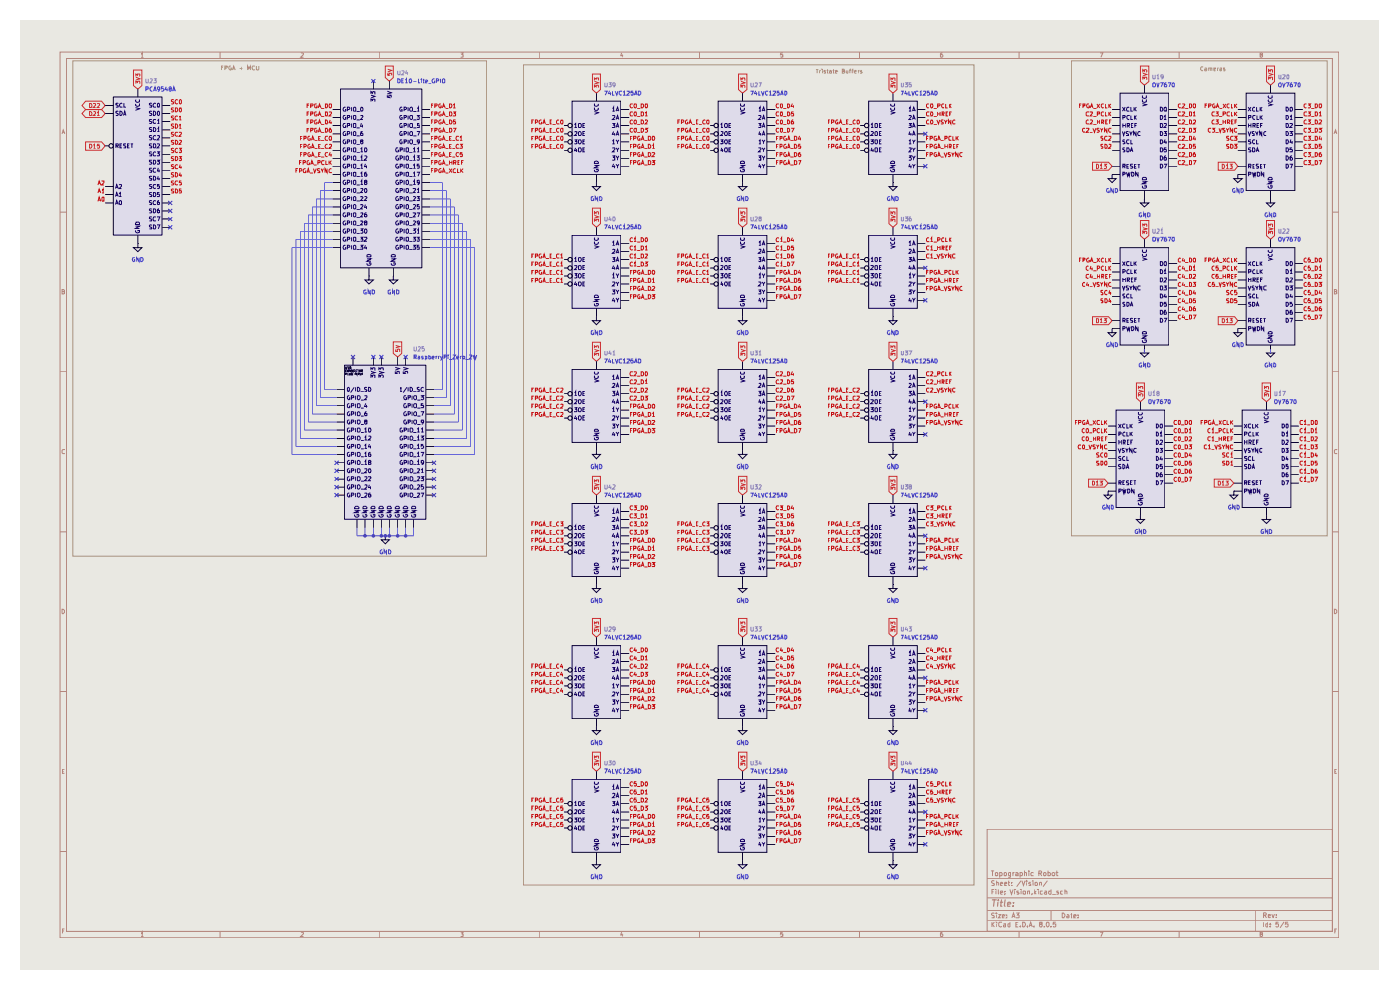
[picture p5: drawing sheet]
<svg xmlns="http://www.w3.org/2000/svg" width="297mm" height="210mm" viewBox="0 0 297 210" stroke-linecap="round" stroke-linejoin="round" font-family="sans-serif">
<path d="M4.2 4.2h288.2v201.5h-288.2z" fill="#e9e8e2"/>
<g fill="none" stroke="#b38279" stroke-width=".21">
<path d="M12.7 11h271.3v187.9h-271.3zM14.1 12.4h268.6v185.2h-268.6zM29.9 11.5l.3-.3v.9M29.9 12.1h.5M46.7 11v1.4M63.9 11.3l.3-.1 .2 .3-.6 .6h.6M80.6 11v1.4M97.7 11.2h.6l-.3 .4h.3v.5h-.6M114.5 11v1.4M131.9 11.2l-.2 .6h.5M132.1 11.6v.5M148.4 11v1.4"/>
<path d="M166.1 11.2h-.5v.4h.5v.5h-.5M182.3 11v1.4M199.9 11.2l-.3 .1-.1 .8h.4l.1-.1-.1-.4-.4 .1M216.2 11v1.4M233.4 11.2h.6l-.5 .9M250.1 11v1.4M267.5 11.6h-.2v-.3l.4-.1 .1 .3-.5 .2v.4h.2l.3-.1-.1-.4M13.2 28.4l.2-.8 .4 .8M13.2 28.1h.5M283 28.4l.3-.8 .3 .8M283.1 28.1h.4M12.7 45h1.4"/>
<path d="M282.7 45h1.3M12.7 78.9h1.4M13.2 61.8h.4l.1-.2-.2-.2h-.3v1l.5-.1v-.4l-.2-.1M282.7 78.9h1.3M283.1 61.8h.4l.1-.2-.2-.2h-.3v1l.5-.1v-.4l-.2-.1M13.7 95.5l-.4-.1-.1 .1v.6l.1 .1 .4-.1M283.6 95.5l-.4-.1-.1 .1v.6l.1 .1 .4-.1M12.7 112.8h1.4M282.7 112.8h1.3M13.2 129.2h.2l.3 .3v.4l-.3 .3h-.2zM283.1 129.2h.2l.3 .3v.4l-.3 .3h-.2zM12.7 146.7h1.4"/>
<path d="M282.7 146.7h1.3M13.2 163.6h.3M13.7 163.2h-.5v.8h.5M209.4 175.9h73.3v21.7h-73.3zM283.2 163.6h.2M283.6 163.2h-.4v.8h.4M12.7 180.6h1.4M13.2 197.5h.4M13.7 197.1h-.5v.9M29.9 198l.3-.3v1M29.9 198.7h.5M46.7 197.6v1.3"/>
<path d="M63.9 197.8l.3-.1 .2 .3-.6 .7h.6M80.6 197.6v1.3M97.7 197.7h.6l-.3 .4 .3 .1v.4h-.6M114.5 197.6v1.3M131.9 197.7l-.2 .6h.5M132.1 198.1v.6M148.4 197.6v1.3M166.1 197.7h-.5v.5h.5v.4h-.5M182.3 197.6v1.3M199.9 197.7l-.3 .1-.1 .8 .4 .1 .1-.2-.1-.4-.4 .1M209.4 195.2h73.3M209.4 193.2h73.3"/>
<path d="M209.4 190.5h73.3M209.4 186.4h73.3M210.3 184.7h.5M210.4 195.6v1M210.4 189.2h.4M210.5 196l.4 .6M210.6 184.7v1.1M210.9 188.7h-.5v1M210.9 193.8l-.4-.1-.1 .1v.2l.4 .2 .1 .2v.3h-.5M210.9 186.9l-.4-.1-.1 .2v.2l.5 .4v.2h-.5M210.9 195.6l-.5 .5M211.2 185.2h.5l-.1 .6-.4-.1z"/>
<path d="M211.3 188.7v.1M211.3 189v.7M211.4 193.7v.1M211.4 187.2h.4v.6M211.4 186.8v1M211.4 194v.7M211.5 195.6v.1M211.5 196v.6M211.8 194h.5l-.5 .7h.5M211.8 188.7l.1 1M212.1 185.2l.3-.1 .2 .1-.1 .6h-.4M212.1 185.1v1"/>
<path d="M212.2 189.4l.5-.1-.1-.3h-.3l-.1 .2v.3l.2 .2 .2-.1M212.2 187.5l.5-.1-.1-.2-.4 .1v.4l.4 .1M212.5 195.7l-.5-.1-.1 .2v.6l.3 .2 .3-.1M212.6 194.3h.5l-.1-.3-.4 .1v.6h.5M212.9 196h.4v.6M213 185.2l.4-.1 .1 .1-.1 .6-.4-.1zM213.1 189.6v.1M213.1 189v.2M213.1 187.5l.5-.1-.1-.2h-.4v.6h.5M213.3 196.1l-.4 .2 .1 .3h.3M213.6 194.6v.1M213.6 194.1v.1"/>
<path d="M213.9 187.2h.3M214 186.8v.9l.2 .1M214.2 196h-.4v.5l.2 .1h.2M214.2 188.7l.4 1 .3-1M214.2 195.6v1M214.4 185.1v.9l-.5 .1M214.4 185.2h-.5v.5l.5 .1M214.6 187.7v.1M214.6 187.2v.1M214.7 194.7l.3-1 .3 1M214.8 194.4h.5M214.9 185.1v.7"/>
<path d="M215.1 185.1l-.2 .1M215.3 188.7v.1M215.3 189v.7M215.5 185.2l.3-.1 .2 .1v.6h-.5v-.4l.5-.1M215.5 196h.4M215.6 193.7h.6l-.3 .4 .3 .1v.4h-.6M216 195.6h-.5v1h.5M216.1 189h-.3l-.1 .2 .5 .3-.2 .2-.3-.1M216.2 197.6v1.3M216.4 185.2l.3-.1 .2 .1-.1 .6h-.4M216.4 185.1v1M216.4 196.5v.1"/>
<path d="M216.6 188.7v.1M216.6 189v.7M216.6 186.8l-.9 1.3M216.8 186.8l.3 1 .4-1M217 195.6h.3a.55 .55 0 0 1 .2 .8l-.3 .2h-.2zM217 189.1l.5-.1v.6h-.5zM217.3 185.2h.5v.6M217.3 184.7v1.1M217.8 186.8v.1M217.8 187.2v.6M218 196.5v.1M218 189.1l.4-.1v.7"/>
<path d="M218 189v.7M218.3 184.7v.1M218.3 185.1v.7M218.3 196.6l.3-1 .4 1M218.4 196.3h.5M218.6 187.2h-.2l-.2 .1 .4 .3v.2h-.4M218.9 189.6v.1M219.2 186.8v.1M219.2 187.2v.6M219.2 185.2l-.3-.1-.2 .1 .1 .6h.4M219.3 196.5v.1M219.4 188.7v1"/>
<path d="M219.5 189.3l.3 .4M219.6 187.2h.4v.6l-.4-.1zM219.8 189l-.4 .4M220.3 188.7v.1M220.3 189v.7M220.4 185.2h.5l.1-.3-.2-.2h-.4v1.1M220.5 187.2h.4v.6M220.5 187.2v.6M220.6 185.2l.4 .6M220.7 196l-.2-.2 .1-.2h.4v.4h-.4l-.1 .2 .2 .4h.2l.2-.2-.2-.4M221.2 189l-.5 .1v.5h.5M221.4 185.2l.3-.1 .2 .1-.1 .6-.4-.1z"/>
<path d="M221.5 196.5v.1M221.6 189h.4v.7M222 195.7l.4-.1 .1 .2v.6l-.2 .2-.3-.4zM222 189.3h-.3l-.2 .1 .2 .3 .3-.1M222.2 186.8l-.9 1.3M222.3 184.7v1.1h.5v-.6l-.2-.1-.3 .1M223 196.5v.1M223 189h-.5v.2v.3l.1 .2 .4-.1M223 188.7v1M223 193.2v2M223.2 185.2l.2-.1 .4 .1-.1 .6h-.4zM223.2 189.8h.8"/>
<path d="M224 195.6h-.5l-.1 .4h.6v.5l-.2 .1-.4-.1M224 185.1h.4M224.2 184.7v1.1h.2M224.6 189h-.4v.2l.4 .2v.2h-.4M225.3 193.7h.3l.3 .4-.2 .6h-.4zM225.4 189l-.4 .1v.5h.4M225.9 189.1l.4-.1 .1 .7M225.9 188.7v1M226.4 194.1l.2-.1 .2 .2v.5h-.4v-.4h.4M227.1 194h.4M227.3 193.7v1h.2M227.8 194.3h.5l-.2-.3-.3 .1v.6h.4"/>
<path d="M228.7 194.6v.1M228.7 194.1v.1M233.4 197.7h.6l-.5 1M250.1 197.6v1.3M266.4 193.2v4.4M267.5 198.2l-.2-.1v-.3l.4-.1 .1 .3-.5 .2v.4l.2 .1 .3-.2-.1-.3M268 195.6v1M268.1 194.1h.5v-.3l-.1-.2h-.4v1M268.3 194.1l.3 .5M268.9 196h-.4v.5l.2 .1h.2M268.9 195.6v1M269.1 194.3l.4-.1-.1-.2-.3 .1v.5h.4"/>
<path d="M269.4 196.5v.1M269.4 196h.1M269.8 194l.3 .6 .2-.6M270.8 194.6h.1M270.8 194.1h.1M271.2 195.6h-.5l-.1 .4h.6v.5l-.1 .1-.5-.1M272.4 195.5l-.8 1.3M273.3 195.6h-.5l-.1 .4h.6v.5l-.2 .1-.4-.1M282.7 180.6h1.3M283.2 197.5h.2M283.6 197.1h-.4v.9"/>
</g>
<path d="M210.5 190.9h.9M210.9 190.9l-.1 1.3M211.7 191.4l-.1 .8M211.8 190.9v.1M212.2 191.4h.5M212.5 190.9l-.2 1.3h.3M213.2 190.9l-.1 1.2 .1 .1M213.7 191.8l.7-.1-.2-.3-.5 .2v.6h.5M214.9 192.1v.1M215 191.5v.1" fill="none" stroke="#b38279" stroke-width=".25"/>
<g fill="#dedbea">
<path d="M184.3 136.9h10.3v15.5h-10.3z"/>
<path d="M184.3 165.3h10.3v15.5h-10.3z"/>
<path d="M236.8 87h10.3v20.7h-10.3z"/>
<path d="M263.5 87h10.4v20.7h-10.4z"/>
<path d="M152.4 165.3h10.3v15.5h-10.3z"/>
<path d="M121.4 136.9h10.3v15.5h-10.3z"/>
<path d="M121.4 165.3h10.3v15.5h-10.3z"/>
<path d="M152.4 136.9h10.3v15.5h-10.3z"/>
<path d="M184.3 78.4h10.3v15.4h-10.3z"/>
<path d="M184.3 106.8h10.3v15.5h-10.3z"/>
<path d="M121.4 106.8h10.3v15.5h-10.3z"/>
<path d="M152.4 78.4h10.3v15.4h-10.3z"/>
<path d="M152.4 106.8h10.3v15.5h-10.3z"/>
<path d="M237.6 19.8h10.3v20.6h-10.3z"/>
<path d="M264.4 19.8h10.3v20.6h-10.3z"/>
<path d="M152.4 49.9h10.3v15.5h-10.3z"/>
<path d="M152.4 21.5h10.3v15.5h-10.3z"/>
<path d="M184.3 21.5h10.3v15.5h-10.3z"/>
<path d="M184.3 49.9h10.3v15.5h-10.3z"/>
<path d="M264.4 52.5h10.3v20.7h-10.3z"/>
<path d="M237.6 52.5h10.3v20.7h-10.3z"/>
<path d="M121.4 49.9h10.3v15.5h-10.3z"/>
<path d="M121.4 21.5h10.3v15.5h-10.3z"/>
<path d="M121.4 78.4h10.3v15.4h-10.3z"/>
<path d="M24.1 20.6h10.3v29.3h-10.3z"/>
<path d="M73.1 77.5h17.3v32.7h-17.3z"/>
<path d="M72.3 18.9h17.2v38h-17.2z"/>
</g>
<g fill="none" stroke="#c50d10" stroke-width=".21">
<path d="M20.8 39.2l.2-.8 .4 .8M20.9 39h.4M21.6 38.5l.5-.1v.3l-.6 .5h.6M36.9 29.8h-.5v.3l.5 .2-.1 .3h-.4M36.9 24.7h-.5v.2l.5 .3-.1 .2h-.4M36.9 22.9l-.5 .1v.2l.5 .3-.2 .2h-.3M36.9 26.4h-.5v.2l.5 .4-.2 .2-.3-.1M36.9 28.1h-.5v.3l.5 .3-.2 .2-.3-.1M36.9 21.2h-.5v.3l.5 .3-.2 .3-.3-.1M36.9 38.4l-.5 .1v.2l.5 .3-.2 .2h-.3M36.9 35h-.5v.3l.5 .2-.1 .3h-.4M36.9 31.5h-.5v.3l.5 .3-.2 .3-.3-.1"/>
<path d="M36.9 33.2l-.5 .1v.3l.5 .2-.2 .3-.3-.1M36.9 36.7h-.5v.3l.5 .3-.2 .2h-.3M37.2 29.8a.47 .47 0 0 1 .5 .3 .47 .47 0 0 1-.2 .5h-.3zM37.2 22.9h.3a.47 .47 0 0 1 .2 .6 .47 .47 0 0 1-.5 .2zM37.2 26.3a.47 .47 0 0 1 .5 .5 .47 .47 0 0 1-.5 .4zM37.2 33.2h.3a.47 .47 0 0 1 .2 .6 .47 .47 0 0 1-.5 .3zM37.2 36.6a.47 .47 0 0 1 .5 .5 .47 .47 0 0 1-.5 .4zM37.7 24.7a.44 .44 0 0 0-.6 .1 .44 .44 0 0 0 .2 .6h.4M37.7 28.1h-.4a.44 .44 0 0 0-.1 .5 .44 .44 0 0 0 .5 .2M37.7 21.2a.42 .42 0 0 0-.6 .4 .42 .42 0 0 0 .6 .4M37.7 38.5l-.4-.1a.44 .44 0 0 0-.2 .6 .44 .44 0 0 0 .6 .2M37.7 35a.44 .44 0 0 0-.6 .2 .44 .44 0 0 0 .2 .6l.4-.1"/>
<path d="M37.7 31.5a.42 .42 0 0 0-.6 .4 .42 .42 0 0 0 .6 .4M38 31.5h.5l-.3 .3 .3 .1v.4h-.5M38 33.2h.5l-.3 .4 .3 .1v.3h-.5M38.1 29.8h.4v.3l-.5 .5h.5M38.1 24.8l.1-.2v.8M38.1 26.5l.1-.2v.9M38.1 28.1h.3l.1 .3-.5 .5h.5M38.1 25.4h.4M38.1 27.2h.4M38.1 22.9h.3l.1 .2v.5l-.2 .1-.2-.1zM38.2 21.1l.3 .2v.6l-.2 .2-.2-.2v-.6zM38.2 34.9l-.1 .6h.5"/>
<path d="M38.2 36.6l-.1 .6h.5M38.4 35.3v.5M38.4 37v.5M38.5 38.4h-.4v.4h.4v.4h-.4M62.8 36.2h.2M63.2 35.8h-.4v.8M63.5 36.3h.4l.1-.4-.1-.1h-.4v.8M63.5 34.5h.4M63.7 31h.3M63.7 29.3h.3M63.7 32.7h.3M64 34.1h-.5v.8"/>
<path d="M64.1 28.9h-.4v.9M64.1 30.6h-.4v.9M64.1 32.4h-.4v.8M64.3 34.5h.4v-.4h-.4v.8M64.5 29.3h.4v-.4h-.4v.9M64.5 31.1h.3l.2-.2-.2-.3h-.3v.9M64.5 32.8h.3l.2-.2-.1-.2h-.4v.8M64.8 35.9a.43 .43 0 0 0-.5 .2 .43 .43 0 0 0 .2 .5l.4-.1v-.2h-.2M65.1 36.6l.3-.8 .3 .8M65.1 25.9h.4M65.1 22.4h.4M65.1 27.6h.4"/>
<path d="M65.1 24.2h.4M65.2 36.4h.4M65.6 22.1h-.5v.8M65.6 23.7h-.5v.9M65.6 25.4h-.5v.9M65.6 27.2h-.5v.9M65.6 34.1l-.5 .1v.6l.2 .1 .4-.1v-.2h-.2M65.7 28.9l-.4 .2v.5l.2 .2 .3-.1v-.3h-.1M65.7 30.7l-.1-.1-.3 .3v.4l.2 .2 .3-.1v-.3h-.1M65.7 32.4l-.4 .2v.4l.3 .2 .2-.1v-.3h-.1M65.7 36.7h.7M65.9 22.5h.3l.2-.4h-.5v.8"/>
<path d="M65.9 24.2h.4v-.5h-.4v.9M65.9 25.9h.3l.2-.3-.2-.2h-.3v.9M65.9 27.6h.3l.2-.3-.5-.1v.9M65.9 34.9l.3-.8 .3 .8M66 34.7h.4M66.1 29.8l.2-.9 .4 .9M66.1 31.5l.2-.9 .4 .9M66.1 33.2l.2-.8 .4 .8M66.2 31.3h.4M66.2 29.5h.4M66.2 33h.4M66.5 35.8l.3 .8 .3-.8"/>
<path d="M66.6 35h.6M66.8 29.8h.5M66.8 31.5h.5M66.8 33.3h.5M67.2 22.1h-.4v.6l.2 .2 .3-.1v-.3h-.2M67.2 23.7l-.4 .1v.8l.5-.1v-.2h-.2M67.2 25.5l-.2-.1-.2 .2v.7l.5-.1v-.3h-.2M67.2 27.2l-.4 .1v.6l.2 .2 .3-.1v-.4h-.2M67.4 34.5h.5v-.4h-.5v.8M67.5 22.9l.3-.8 .3 .8M67.5 24.6l.3-.9 .3 .9M67.5 26.3l.3-.9 .3 .9"/>
<path d="M67.5 28.1l.3-.9 .3 .9M67.6 22.6h.4M67.6 31h.3M67.6 29.3h.3M67.6 32.7h.3M67.6 26h.4M67.6 27.8h.4M67.6 24.3h.4M67.9 35.9h-.6v.2l.6 .3-.1 .2h-.5M68 28.9h-.4v.9h.4M68 30.6h-.4v.9h.4M68 32.4h-.4v.8h.4"/>
<path d="M68.1 35.8l.3 .5 .2-.5M68.1 29.8h.7M68.1 26.4h.7M68.1 24.7h.7M68.1 31.5h.7M68.1 28.1h.7M68.1 23h.7M68.1 33.3h.7M68.4 36.3v.3M68.8 34.2l-.4-.1-.2 .3 .2 .5 .4-.1M69 22.1h.4l.1 .1v.4l-.3 .3h-.2zM69 23.7h.4l.1 .2-.1 .7h-.4z"/>
<path d="M69 25.4l.5 .3-.1 .6h-.4zM69 27.2h.4l.1 .2v.4l-.3 .3h-.2zM69.1 34.1v.8h.5M69.4 35.8v.8l-.4-.8v.8M69.5 29l-.4-.1-.1 .3 .1 .6 .4-.1M69.5 30.7a.43 .43 0 0 0-.5 .2 .43 .43 0 0 0 .1 .6l.4-.1M69.5 32.5l-.4-.1a.43 .43 0 0 0-.1 .5 .43 .43 0 0 0 .5 .2M69.8 23.8h.5v.3l-.5 .5h.5M69.8 30.7h.5v.3l-.5 .5h.5M69.8 34.1v.8M69.9 22.1h.4v.6l-.2 .2a.53 .53 0 0 1-.2-.8zM69.9 29l.3-.1v.8a.39 .39 0 0 1-.4-.2 .39 .39 0 0 1 .1-.5z"/>
<path d="M70 34.4l.3 .5M70.1 25.4l-.3 .6h.6M70.1 32.3l-.3 .6h.6M70.2 27.2h-.2l-.2 .7 .2 .2 .3-.1v-.4l-.3-.1-.2 .1M70.2 25.8v.5M70.2 32.6v.6M70.3 35.9l-.2-.1-.3 .2v.4l.2 .2 .3-.1M70.3 34.1l-.5 .5M91.5 25.9h.3M91.5 22.4h.3M91.5 31h.3M91.5 34.5h.3"/>
<path d="M91.5 29.3h.3M91.5 32.7h.3M91.5 27.6h.3M91.5 24.2h.3M91.5 36.2h.3M91.9 25.4h-.4v.9M91.9 22.1h-.4v.8M91.9 23.7h-.4v.9M91.9 27.2h-.4v.9M91.9 30.6h-.4v.9M91.9 28.9h-.4v.9M91.9 32.4h-.4v.8"/>
<path d="M91.9 34.1h-.4v.8M91.9 35.8h-.4v.8M92.2 25.9h.4l.1-.1-.1-.4h-.4v.9M92.2 22.5h.4l.1-.4h-.5v.8M92.2 24.2h.5v-.5h-.5v.9M92.2 27.6h.4l.1-.3-.5-.1v.9M92.2 31.1h.4l.1-.2-.1-.3h-.4v.9M92.2 29.3h.5v-.4h-.5v.9M92.2 32.8h.4l.1-.2v-.2h-.5v.8M92.2 34.5h.5v-.4h-.5v.8M92.2 36.3h.4l.1-.2-.1-.3h-.4v.8M93.5 25.5l-.2-.1-.2 .3v.4l.2 .2 .3-.1v-.3h-.2"/>
<path d="M93.5 22.1l-.4 .1v.4l.2 .3 .3-.1v-.3h-.2M93.5 23.7l-.4 .2v.5l.2 .2 .3-.1v-.2h-.2M93.5 27.2l-.4 .2v.4l.2 .3 .3-.1v-.4h-.2M93.5 30.7l-.2-.1-.2 .3v.4l.2 .2 .3-.1v-.3h-.2M93.5 28.9l-.4 .2v.5l.2 .2 .3-.1v-.3h-.2M93.5 32.4l-.4 .2v.4l.2 .2 .3-.1v-.3h-.2M93.5 34.1l-.4 .1v.6l.2 .1 .3-.1v-.2h-.2M93.5 35.9l-.2-.1-.2 .2v.4l.2 .2 .3-.1v-.2h-.2M93.8 26.3l.3-.9 .3 .9M93.8 22.9l.3-.8 .3 .8M93.8 24.6l.3-.9 .3 .9M93.8 28.1l.3-.9 .3 .9"/>
<path d="M93.8 31.5l.3-.9 .3 .9M93.8 29.8l.3-.9 .3 .9M93.8 33.2l.3-.8 .3 .8M93.8 34.9l.3-.8 .3 .8M93.8 36.6l.3-.8 .3 .8M93.9 22.6h.5M93.9 31.3h.5M93.9 34.7h.5M93.9 29.5h.5M93.9 33h.5M93.9 26h.5M93.9 27.8h.5"/>
<path d="M93.9 24.3h.5M93.9 36.4h.5M94.5 29.8h.6M94.5 26.4h.6M94.5 24.7h.6M94.5 31.5h.6M94.5 28.1h.6M94.5 23h.6M94.5 33.3h.6M94.5 35h.6M94.5 36.7h.6M95.3 35.8l.6 .8"/>
<path d="M95.4 25.4a.49 .49 0 0 1 .4 .3 .49 .49 0 0 1-.1 .6h-.3zM95.4 22.1h.3a.48 .48 0 0 1 .2 .5 .48 .48 0 0 1-.5 .3zM95.4 23.7l.4 .1 .1 .5-.2 .3h-.3zM95.4 27.2h.3a.48 .48 0 0 1 .2 .6 .48 .48 0 0 1-.5 .3zM95.4 31h.2M95.4 34.5h.5M95.4 29.3h.2M95.4 32.7h.2M95.4 34.1v.8M95.8 30.6h-.4v.9h.4M95.8 28.9h-.4v.9h.4M95.8 32.4h-.4v.8h.4"/>
<path d="M95.9 34.1v.8M95.9 35.8l-.6 .8M96 29.8h.6M96 31.5h.6M96 33.3h.6M96.1 22.2l.3-.1v.8M96.1 23.7h.5l-.2 .4 .2 .1v.3h-.5M96.1 27.2h.6l-.4 .9M96.1 22.9h.5M96.2 34.5h.4l.1-.3-.5-.1v.8M96.5 34.5l.2 .4M96.6 25.4h-.4l-.1 .5h.5v.3h-.5"/>
<path d="M96.6 35.9l-.2-.1-.3 .2v.4l.2 .2 .3-.1M97.1 35.8v.8h.4M97.2 34.5h.2M97.3 30.7a.44 .44 0 0 0-.6 .2 .44 .44 0 0 0 .2 .6l.4-.1M97.3 29l-.4-.1-.2 .3 .2 .6 .4-.1M97.3 32.5l-.4-.1a.44 .44 0 0 0-.1 .5 .44 .44 0 0 0 .5 .2M97.5 34.1h-.3v.8h.3M97.6 30.6h.5l-.3 .3 .3 .1v.4h-.5M97.6 29.2l.2-.3v.9M97.6 29.8h.5M97.7 35.8v.8M97.8 36.2l.5 .4"/>
<path d="M97.9 34.5h.3M98.1 32.4h-.4l-.1 .3h.5v.4h-.5M98.3 35.8l-.6 .5M98.3 34.1h-.4v.8M112.8 25.9h.3M112.8 31h.3M112.8 29.3h.3M112.8 27.6h.3M113.2 25.4h-.4v.9M113.2 28.9h-.4v.9M113.2 27.2h-.4v.9M113.2 30.6h-.4v.9"/>
<path d="M113.6 25.9h.3l.2-.3-.2-.2h-.3v.9M113.6 29.3h.4v-.4h-.4v.9M113.6 27.6h.3l.2-.3-.5-.1v.9M113.6 31.1h.3l.2-.3-.2-.2h-.3v.9M114.8 25.5a.43 .43 0 0 0-.4 .3 .43 .43 0 0 0 .1 .5l.4-.1v-.3h-.1M114.8 28.9h-.3l-.2 .3 .2 .6 .4-.1v-.3h-.1M114.8 27.2h-.3a.44 .44 0 0 0-.1 .6 .44 .44 0 0 0 .5 .2v-.4h-.1M114.8 30.7a.43 .43 0 0 0-.4 .2 .43 .43 0 0 0 .1 .6l.4-.1v-.3h-.1M115.2 26.3l.2-.9 .3 .9M115.2 29.8l.2-.9 .3 .9M115.2 28.1l.2-.9 .3 .9M115.2 31.5l.2-.9 .3 .9"/>
<path d="M115.3 31.3h.3M115.3 29.5h.3M115.3 26h.3M115.3 27.8h.3M115.8 29.8h.7M115.8 26.4h.7M115.8 31.5h.7M115.8 28.1h.7M116.7 25.9h.3M116.7 31h.3M116.7 29.3h.3M116.7 27.6h.3"/>
<path d="M117 25.4h-.3v.9h.3M117 28.9h-.3v.9h.3M117 27.2h-.3v.9h.3M117 30.6h-.3v.9h.3M117.2 29.8h.7M117.2 26.4h.7M117.2 31.5h.7M117.2 28.1h.7M118.6 25.5l-.3-.1-.2 .3v.4l.1 .2 .4-.1M118.6 29l-.4-.1-.1 .2v.5l.1 .2 .4-.1M118.6 27.3l-.4-.1-.1 .2v.4l.2 .3 .3-.1M118.6 30.7l-.3-.1-.2 .3v.4l.1 .2 .4-.1"/>
<path d="M119 25.5l.2-.1 .2 .2-.1 .7h-.2l-.2-.3zM119 29l.3-.1v.8a.39 .39 0 0 1-.4-.2 .39 .39 0 0 1 .1-.5zM119 27.3h.4v.6l-.2 .2-.2-.1-.1-.3zM119 30.7l.2-.1 .2 .2-.1 .7h-.2l-.2-.3zM133.7 31h.3M133.7 34.5h.3M133.7 29.3h.3M133.7 32.7h.3M134.2 30.6h-.5v.9M134.2 28.9h-.5v.9M134.2 32.4h-.5v.8M134.2 34.1h-.5v.8"/>
<path d="M134.2 25.5a.44 .44 0 0 0-.5 .2 .44 .44 0 0 0 .1 .6l.4-.1M134.2 27.3l-.4-.1a.44 .44 0 0 0-.1 .6 .44 .44 0 0 0 .5 .2M134.2 23.8l-.4-.1-.2 .4 .2 .5 .4-.1M134.2 22.1h-.4a.44 .44 0 0 0-.1 .5 .44 .44 0 0 0 .5 .2M134.4 31.1l.5-.1v-.3l-.5-.1v.9M134.4 29.3h.4l.1-.3-.5-.1v.9M134.4 32.8l.5-.1v-.2l-.5-.1v.8M134.4 34.5h.4l.1-.3-.5-.1v.8M134.6 25.5l.2-.1 .2 .2-.1 .7h-.2l-.2-.3zM134.6 27.3h.4v.6l-.2 .2-.2-.1-.1-.3zM134.6 23.8l.3-.1 .1 .2-.1 .6a.39 .39 0 0 1-.4-.2 .39 .39 0 0 1 .1-.5zM134.6 22.1h.4v.6l-.2 .2a.53 .53 0 0 1-.2-.8z"/>
<path d="M135.2 26.4h.6M135.2 24.7h.6M135.2 28.1h.6M135.2 23h.6M135.8 30.7a.43 .43 0 0 0-.5 .2 .43 .43 0 0 0 .1 .6h.4v-.4h-.2M135.8 28.9l-.5 .1v.4l.1 .4h.4v-.4h-.2M135.8 32.4h-.4a.43 .43 0 0 0-.1 .5 .43 .43 0 0 0 .5 .2v-.3h-.2M135.8 34.1l-.5 .1v.4l.1 .3h.4v-.3h-.2M136 31.5l.4-.9 .2 .9M136 29.8l.4-.9 .2 .9M136 33.2l.4-.8 .2 .8M136 34.9l.4-.8 .2 .8"/>
<path d="M136 25.4h.3l.2 .3v.4l-.1 .2h-.4zM136 27.2h.4l.1 .2v.4l-.2 .3h-.3zM136 23.7h.4l.1 .2v.5l-.1 .2h-.4zM136 22.1h.4l.1 .1v.4l-.2 .3h-.3zM136.1 31.3h.4M136.1 34.7h.4M136.1 29.5h.4M136.1 33h.4M136.7 29.8h.7M136.7 31.5h.7M136.7 33.3h.7M136.7 35h.7"/>
<path d="M136.9 25.5l.3-.1 .2 .2-.5 .7h.5M136.9 27.2h.5l-.4 .3 .4 .1v.3l-.2 .2-.3-.1M136.9 24l.2-.3v.9M136.9 24.6h.5M136.9 22.1h.4a.53 .53 0 0 1-.3 .8l-.1-.3zM137.5 30.6h.3l.2 .3v.4l-.1 .2h-.4zM137.5 28.9h.4l.1 .2v.5l-.1 .2h-.4zM137.5 32.4h.4l.1 .2v.4l-.2 .2h-.3zM137.5 34.1h.4l.1 .1v.6l-.1 .1h-.4zM138.3 34.1h.6l-.3 .3h.2v.5l-.5-.1M138.4 30.9l.2-.3v.9M138.4 32.5l.4-.1 .1 .2-.6 .6h.6"/>
<path d="M138.4 31.5h.5M138.5 28.9a.42 .42 0 0 1 .4 .4 .42 .42 0 0 1-.4 .5zM143.8 25.9h.3M143.8 31h.3M143.8 29.3h.3M143.8 27.6h.3M144.2 30.6h-.4v.9M144.2 25.4h-.4v.9M144.2 28.9h-.4v.9M144.2 27.2h-.4v.9M144.6 31.1h.3l.2-.2-.2-.3h-.3v.9M144.6 25.9h.3l.2-.1-.2-.4h-.3v.9"/>
<path d="M144.6 29.3h.4v-.4h-.4v.9M144.6 27.6h.3l.2-.3-.5-.1v.9M145.8 30.7l-.1-.1-.3 .3v.4l.2 .2 .3-.1v-.3h-.1M145.8 25.5l-.1-.1-.3 .3v.4l.2 .2 .3-.1v-.3h-.1M145.8 28.9l-.4 .2v.5l.2 .2 .3-.1v-.3h-.1M145.8 27.2l-.4 .2v.4l.3 .3 .2-.1v-.4h-.1M146.2 31.5l.2-.9 .4 .9M146.2 26.3l.2-.9 .4 .9M146.2 29.8l.2-.9 .4 .9M146.2 28.1l.2-.9 .4 .9M146.3 31.3h.4M146.3 29.5h.4"/>
<path d="M146.3 26h.4M146.3 27.8h.4M146.9 29.8h.5M146.9 26.4h.5M146.9 31.5h.5M146.9 28.1h.5M147.7 25.9h.3M147.7 31h.3M147.7 29.3h.3M147.7 27.6h.3M148.1 30.6h-.4v.9h.4M148.1 25.4h-.4v.9h.4"/>
<path d="M148.1 28.9h-.4v.9h.4M148.1 27.2h-.4v.9h.4M148.3 29.8h.6M148.3 26.4h.6M148.3 31.5h.6M148.3 28.1h.6M149.6 30.7a.44 .44 0 0 0-.5 .2 .44 .44 0 0 0 .1 .6l.4-.1M149.6 25.5a.44 .44 0 0 0-.5 .2 .44 .44 0 0 0 .1 .6l.4-.1M149.6 29l-.4-.1-.1 .3 .1 .6 .4-.1M149.6 27.3l-.4-.1a.44 .44 0 0 0-.1 .6 .44 .44 0 0 0 .5 .2M150 30.7l.2-.1 .2 .2-.1 .7h-.2l-.2-.3zM150 25.5l.2-.1 .2 .2-.1 .7h-.2l-.2-.3z"/>
<path d="M150 27.3h.4v.6l-.2 .2-.2-.1-.1-.3zM150.1 28.9h.2l.1 .2-.1 .6a.39 .39 0 0 1-.4-.2 .39 .39 0 0 1 .1-.5zM164.7 31h.3M164.7 34.5h.3M164.7 29.3h.3M164.7 32.7h.3M165.1 30.6h-.4v.9M165.1 34.1h-.4v.8M165.1 28.9h-.4v.9M165.1 32.4h-.4v.8M165.2 22.1h-.4a.44 .44 0 0 0-.1 .5 .44 .44 0 0 0 .5 .2M165.2 23.8l-.4-.1-.2 .4 .2 .5 .4-.1"/>
<path d="M165.2 25.5a.44 .44 0 0 0-.6 .2 .44 .44 0 0 0 .2 .6l.4-.1M165.2 27.3l-.4-.1a.44 .44 0 0 0-.1 .6 .44 .44 0 0 0 .5 .2M165.5 31.1l.4-.1-.1-.4h-.3v.9M165.5 34.5h.4v-.4h-.4v.8M165.5 29.3h.4v-.4h-.4v.9M165.5 32.8h.3l.1-.4h-.4v.8M165.6 22.1h.4v.6l-.2 .2-.2-.2zM165.6 27.3h.4v.6l-.2 .2-.2-.2zM165.6 23.7h.3l.1 .2-.1 .7h-.3v-.2zM165.7 25.4l.3 .2-.1 .7h-.3v-.2v-.5zM166.2 26.4h.6M166.2 24.7h.6"/>
<path d="M166.2 28.1h.6M166.2 23h.6M166.7 30.7a.43 .43 0 0 0-.4 .2 .43 .43 0 0 0 .1 .6l.4-.1v-.3h-.1M166.7 34.1h-.3l-.2 .3 .2 .5 .4-.1v-.2h-.1M166.7 28.9h-.3l-.2 .3 .2 .6 .4-.1v-.3h-.1M166.7 32.4h-.3a.44 .44 0 0 0-.1 .5 .44 .44 0 0 0 .5 .2v-.3h-.1M167.1 31.5l.2-.9 .3 .9M167.1 34.9l.2-.8 .3 .8M167.1 29.8l.2-.9 .3 .9M167.1 33.2l.2-.8 .3 .8M167.1 22.1l.4 .1v.4l-.2 .3h-.2zM167.1 23.7l.4 .2v.5l-.2 .2h-.2z"/>
<path d="M167.1 25.4l.4 .3v.4l-.2 .2h-.2zM167.1 27.2l.4 .2v.4l-.2 .3h-.2zM167.2 31.3h.3M167.2 34.7h.3M167.2 29.5h.3M167.2 33h.3M167.7 29.8h.7M167.7 31.5h.7M167.7 33.3h.7M167.7 35h.7M167.8 27.2h.6l-.4 .9M168.1 22l-.3 .6h.6"/>
<path d="M168.3 25.4l-.3 .1-.2 .6 .1 .2 .5-.1v-.3l-.2-.1-.4 .1M168.3 22.3v.6M168.4 23.7h-.5l-.1 .5 .5-.1 .1 .4h-.6M168.5 30.6h.3l.2 .3v.4l-.1 .2h-.4zM168.5 34.1h.4l.1 .1v.6l-.1 .1h-.4zM168.5 28.9h.4l.1 .2v.5l-.1 .2h-.4zM168.5 32.4h.4l.1 .2v.4l-.2 .2h-.3zM169.4 34.1h.5l-.4 .8M169.6 28.8l-.2 .7h.5M169.8 30.6h-.3l-.1 .4 .3-.1 .2 .2-.1 .4-.4-.1M169.8 32.4h-.3l-.1 .3v.4l.3 .1 .2-.4-.2-.2-.3 .2M169.8 29.2v.6"/>
<path d="M175.7 25.9h.3M175.7 31h.3M175.7 29.3h.3M175.7 27.6h.3M176.1 25.4h-.4v.9M176.1 30.6h-.4v.9M176.1 28.9h-.4v.9M176.1 27.2h-.4v.9M176.4 25.9h.5v-.4l-.5-.1v.9M176.4 31.1l.5-.1v-.3l-.5-.1v.9M176.4 29.3h.4l.1-.3-.5-.1v.9M176.4 27.6h.5v-.3l-.5-.1v.9"/>
<path d="M177.8 25.5l-.1-.1a.48 .48 0 0 0-.4 .4 .48 .48 0 0 0 .1 .5h.4v-.4h-.2M177.8 30.7l-.1-.1a.48 .48 0 0 0-.4 .3 .48 .48 0 0 0 .1 .6h.4v-.4h-.2M177.8 28.9l-.5 .1-.1 .4 .2 .4h.4v-.4h-.2M177.8 27.2h-.4a.43 .43 0 0 0-.1 .5 .43 .43 0 0 0 .5 .3v-.4h-.2M178 26.3l.3-.9 .3 .9M178 31.5l.3-.9 .3 .9M178 29.8l.3-.9 .3 .9M178 28.1l.3-.9 .3 .9M178.1 31.3h.4M178.1 29.5h.4M178.1 26h.4M178.1 27.8h.4"/>
<path d="M178.7 29.8h.7M178.7 26.4h.7M178.7 31.5h.7M178.7 28.1h.7M179.5 25.9h.4M179.5 31h.4M179.5 29.3h.4M179.5 27.6h.4M180 25.4h-.5v.9h.5M180 30.6h-.5v.9h.5M180 28.9h-.5v.9h.5M180 27.2h-.5v.9h.5"/>
<path d="M180.1 29.8h.7M180.1 26.4h.7M180.1 31.5h.7M180.1 28.1h.7M181.5 25.5l-.3-.1-.2 .3v.4l.1 .2 .4-.1M181.5 30.7l-.3-.1-.2 .3v.4l.1 .2 .4-.1M181.5 29l-.4-.1-.1 .2v.5l.1 .2 .4-.1M181.5 27.3l-.4-.1-.1 .2v.4l.2 .3 .3-.1M181.8 27.3l.2-.1a.43 .43 0 0 1 .3 .4 .43 .43 0 0 1-.3 .5l-.2-.2zM181.9 28.9a.42 .42 0 0 1 .4 .4 .42 .42 0 0 1-.4 .5zM182 25.4a.43 .43 0 0 1 .3 .5 .43 .43 0 0 1-.4 .4l-.1-.7zM182 30.6a.43 .43 0 0 1 .3 .5 .43 .43 0 0 1-.4 .4l-.1-.7z"/>
<path d="M196.6 31h.3M196.6 29.3h.3M196.6 32.7h.3M197 28.9h-.4v.9M197 30.6h-.4v.9M197 32.4h-.4v.8M197.1 22.1h-.4l-.1 .1v.4l.2 .3 .3-.1M197.1 23.8l-.4-.1-.1 .2v.5l.1 .2 .4-.1M197.1 25.5l-.3-.1-.2 .3v.4l.1 .2 .4-.1M197.3 29.3h.4v-.4h-.4v.9M197.3 31.1h.4l.1-.2-.1-.3h-.4v.9M197.3 32.8h.4l.1-.2-.1-.2h-.4v.8"/>
<path d="M197.5 22.1h.3a.53 .53 0 0 1-.2 .8l-.2-.3zM197.5 23.7a.42 .42 0 0 1 .4 .5 .42 .42 0 0 1-.4 .4zM197.5 25.5l.1-.1a.43 .43 0 0 1 .3 .5 .43 .43 0 0 1-.4 .4zM198.1 26.4h.7M198.1 24.7h.7M198.1 23h.7M198.7 28.9h-.4l-.1 .2v.5l.1 .2h.4v-.4h-.2M198.7 30.7l-.3-.1-.2 .3v.4l.1 .2h.4v-.4h-.2M198.7 32.4h-.4l-.1 .2v.4l.2 .2 .3-.1v-.3h-.2M198.8 25.4l.3 .9 .2-.9M198.9 22.5h.4l.1-.4h-.5v.8M198.9 29.8l.3-.9 .3 .9"/>
<path d="M198.9 31.5l.3-.9 .3 .9M198.9 33.2l.3-.8 .3 .8M198.9 23.7v.9M198.9 24.2h.5M199 31.3h.4M199 29.5h.4M199 33h.4M199.4 23.7v.9M199.6 29.8h.6M199.6 31.5h.6M199.6 33.3h.6M199.9 24.2h.3l.1-.4-.4-.1v.9"/>
<path d="M200 24.2l.3 .4M200.1 25.5l-.3-.1-.2 .2 .1 .3 .4 .1v.2l-.5 .1M200.3 22.1h-.4l-.1 .1v.4l.2 .3 .3-.1M200.3 32.4l.3 .8 .3-.8M200.4 25.4l.2 .5 .4-.5M200.4 29.3h.5v-.4h-.5v.9M200.4 30.6v.9M200.4 31h.6M200.6 22.1v.8h.4M200.6 25.9v.4M200.7 24.2h.3M201 30.6v.9"/>
<path d="M201.1 23.7h-.4v.9h.4M201.4 31.1l.4-.1v-.3l-.4-.1v.9M201.4 22.1v.8M201.5 22.4l.3 .5M201.5 24.2h.2M201.5 31.1l.3 .4M201.6 32.4h-.4l-.1 .2 .4 .2 .1 .3-.1 .1-.4-.1M201.7 25.4v.9l-.5-.9v.9M201.8 29l-.4-.1-.1 .2 .1 .7 .4-.1M201.8 22.1l-.4 .4M201.9 23.7h-.4v.9M201.9 32.4l.2 .4 .4-.4"/>
<path d="M202.1 28.9v.9h.5M202.1 32.8v.4M202.2 31h.3M202.6 25.5a.44 .44 0 0 0-.5 .2 .44 .44 0 0 0 .1 .6l.4-.1M202.6 30.6h-.4v.9h.4M202.8 28.9v.9M203 31h.2M203 29.2l.3 .6M203.2 32.4v.8l-.5-.8v.8M203.3 28.9l-.5 .5M203.4 30.6h-.4v.9M204.1 32.5l-.4-.1a.43 .43 0 0 0-.1 .5 .43 .43 0 0 0 .5 .2"/>
<path d="M229 22.4h.2M229.4 22.1h-.4v.8M229.7 22.5l.5-.1v-.3h-.5v.8M230.2 27.3l-.4-.1-.1 .2v.4l.2 .3 .3-.1M230.5 27.3l.4-.1 .1 .2-.6 .7h.6M230.9 23.8l-.3-.1-.2 .2v.5l.2 .2 .3-.1M230.9 25.5l-.2-.1-.3 .3v.4l.2 .2 .3-.1M231 22.1h-.3a.44 .44 0 0 0-.1 .5 .44 .44 0 0 0 .5 .2v-.3h-.2M231.2 28.1h.6M231.3 23.8l.4-.1 .1 .2-.5 .7h.5M231.3 25.5l.3-.1 .2 .2-.5 .7h.5M231.3 22.9l.3-.8 .3 .8"/>
<path d="M231.3 22.6h.5M231.9 27.2l.3 .9 .2-.9M231.9 26.4h.7M231.9 24.7h.7M231.9 23h.7M232.7 22.1l.6 .8M232.8 24.2h.4v-.5h-.4v.9M232.8 25.4v.9M232.8 25.9h.5M233.2 27.2l-.5 .1 .1 .3 .4 .2-.2 .3-.3-.1M233.3 25.4v.9M233.3 22.1l-.6 .8"/>
<path d="M233.5 27.2l.2 .4 .3-.4M233.7 25.9h.4v-.4l-.4-.1v.9M233.7 27.6v.5M233.9 25.9l.2 .4M234 30.7h-.5v.2l.5 .3-.1 .3h-.4M234 28.9l-.5 .1v.2l.5 .2v.3l-.5 .1M234.1 23.8l-.3-.1-.2 .2v.5l.2 .2 .3-.1M234.1 22.1h-.3l-.2 .1v.4l.3 .3 .2-.1M234.4 30.6a.49 .49 0 0 1 .4 .3 .49 .49 0 0 1-.1 .6h-.3zM234.5 23.7v.9h.4M234.5 22.1v.8h.4M234.6 25.9h.2"/>
<path d="M234.8 27.2v.9l-.5-.9v.9M234.9 29l-.4-.1-.2 .3 .2 .6 .4-.1M235 25.4h-.4v.9h.4M235.2 30.7h.5v.3l-.5 .5h.5M235.2 29l.4-.1 .1 .3-.5 .6h.5M235.2 22.1v.8M235.2 23.7v.9M235.3 24.1l.4 .5M235.3 25.9h.3M235.3 22.4l.4 .5M235.7 27.3l-.4-.1a.43 .43 0 0 0-.1 .5 .43 .43 0 0 0 .5 .3M235.7 23.7l-.5 .6"/>
<path d="M235.7 22.1l-.5 .4M235.8 25.4h-.5v.9M250.5 25.5l-.3-.1-.2 .3v.4l.1 .2 .4-.1M250.5 27.3l-.4-.1-.1 .2v.4l.2 .3 .3-.1M250.5 22.1h-.4l-.1 .1v.4l.2 .3 .3-.1M250.5 23.8l-.4-.1-.1 .2v.5l.1 .2 .4-.1M250.5 29l-.4-.1-.1 .2v.5l.1 .2 .4-.1M250.5 32.5l-.4-.1-.1 .2v.4l.2 .2 .3-.1M250.5 34.2l-.4-.1-.1 .1v.6l.1 .1 .4-.1M250.5 30.7l-.3-.1-.2 .3v.4l.1 .2 .4-.1M250.8 25.5l.4-.1 .1 .3-.6 .6h.6M250.8 27.3l.4-.1 .1 .2-.6 .7h.6"/>
<path d="M250.8 22.1h.4l.1 .1-.6 .7h.6M250.8 23.8l.4-.1 .1 .3-.6 .6h.6M250.8 29l.4-.1 .1 .3-.6 .6h.6M250.8 32.5l.4-.1 .1 .2-.6 .6h.6M250.8 34.2l.4-.1 .1 .2-.6 .6h.6M250.8 30.7l.4-.1 .1 .3-.6 .6h.6M251.4 29.8h.7M251.4 26.4h.7M251.4 24.7h.7M251.4 31.5h.7M251.4 28.1h.7M251.4 23h.7"/>
<path d="M251.4 33.3h.7M251.4 35h.7M252.3 25.4l.5 .2-.1 .7h-.4zM252.3 27.2l.5 .1v.6l-.3 .2h-.2zM252.3 22.1h.5v.6l-.3 .2h-.2zM252.3 23.7l.5 .1-.1 .8h-.4zM252.3 28.9l.5 .1-.1 .8h-.4zM252.3 32.4l.5 .1v.6l-.3 .1h-.2zM252.3 34.1l.5 .1-.1 .7h-.4zM252.3 30.6l.5 .2-.1 .7h-.4zM253.1 25.5h.5v.4l-.5 .4h.5M253.1 27.2h.5l-.2 .3 .2 .1v.4h-.5"/>
<path d="M253.1 24l.3-.3v.9M253.1 34.1h.6l-.4 .8M253.1 24.6h.5M253.2 22.1h.4v.6l-.2 .2a.53 .53 0 0 1-.2-.8zM253.4 28.8l-.3 .7h.6M253.5 32.4h-.2l-.2 .7 .2 .1 .3-.1v-.4l-.3-.1-.2 .2M253.5 29.2v.6M253.6 30.6h-.4l-.1 .4h.5v.4h-.5M255.6 22.4h.4M256.1 22.1h-.5v.8M256.4 22.5h.3l.2-.4h-.5v.8M256.8 27.3l-.3-.1-.2 .2v.4l.3 .3 .2-.1"/>
<path d="M257.2 27.2h.5l-.3 .3 .3 .1v.3l-.2 .2-.3-.1M257.6 23.8l-.3-.1-.2 .4 .2 .5 .3-.1M257.6 25.5a.43 .43 0 0 0-.5 .3 .43 .43 0 0 0 .2 .5l.3-.1M257.7 22.1l-.4 .1v.4l.2 .3 .3-.1v-.3h-.2M257.8 28.1h.7M257.9 23.7h.5l-.2 .4 .2 .1v.3h-.5M257.9 25.4h.5l-.2 .4 .2 .1v.3h-.5M258 22.9l.3-.8 .3 .8M258.1 22.6h.4M258.6 27.2l.3 .9 .2-.9M258.6 26.4h.7M258.6 24.7h.7"/>
<path d="M258.7 23h.6M259.5 24.2h.4l.1-.4-.5-.1v.9M259.5 25.9h.5M259.5 22.1l.6 .8M259.5 25.4v.9M259.9 27.2l-.5 .1 .1 .3 .4 .1v.3h-.5M260 25.4v.9M260.1 22.1l-.6 .8M260.1 27.2l.3 .4 .3-.4M260.4 25.9h.3l.2-.1-.2-.4h-.3v.9M260.4 27.6v.5M260.6 25.9l.3 .4"/>
<path d="M260.7 28.9l-.5 .1v.2l.5 .3-.1 .3h-.4M260.7 30.7h-.5v.2l.5 .4-.1 .2h-.4M260.8 22.1h-.3l-.2 .1v.4l.3 .3 .2-.1M260.8 23.8l-.3-.1-.2 .2v.5l.2 .2 .3-.1M261.1 30.6h.2l.3 .3v.4l-.2 .2h-.3zM261.2 22.1v.8h.4M261.2 23.7v.9h.4M261.2 25.9h.4M261.5 27.2v.9l-.5-.9v.9M261.6 29l-.4-.1-.1 .2v.5l.1 .2 .4-.1M261.7 25.4h-.5v.9h.5M261.8 28.9h.6l-.3 .3h.2v.6l-.5-.1"/>
<path d="M261.8 30.6h.6l-.3 .3 .3 .2-.1 .4-.5-.1M261.9 22.1v.8M261.9 23.7v.9M262 25.9h.3M262 22.4l.4 .5M262 24.1l.4 .5M262.4 27.3l-.4-.1a.44 .44 0 0 0-.1 .6 .44 .44 0 0 0 .5 .2M262.4 25.4h-.4v.9M262.4 22.1l-.5 .4M262.4 23.7l-.5 .6M277.2 29l-.4-.1-.2 .2v.5l.2 .2 .4-.1M277.2 25.5l-.3-.1-.3 .3v.4l.2 .2 .4-.1"/>
<path d="M277.2 23.8l-.4-.1-.2 .2v.5l.2 .2 .4-.1M277.2 30.7l-.3-.1-.3 .3v.4l.2 .2 .4-.1M277.2 27.3l-.4-.1-.2 .2v.4l.3 .3 .3-.1M277.2 22.1h-.4l-.2 .1v.4l.3 .3 .3-.1M277.2 32.5l-.4-.1-.2 .2v.4l.3 .2 .3-.1M277.2 34.2l-.4-.1-.2 .1v.6l.2 .1 .4-.1M277.5 28.9h.5l-.3 .3 .3 .2-.1 .4-.4-.1M277.5 25.4h.5l-.3 .4 .3 .1-.1 .4-.4-.1M277.5 23.7h.5l-.3 .4 .3 .2-.1 .3-.4-.1M277.5 30.6h.5l-.3 .3 .3 .2-.1 .4-.4-.1M277.5 27.2h.5l-.3 .3 .3 .1v.3l-.2 .2-.3-.1M277.5 22.1h.5l-.3 .2 .3 .2v.2l-.2 .2-.3-.1"/>
<path d="M277.5 32.4h.5l-.3 .2 .3 .2v.3l-.2 .1-.3-.1M277.5 34.1h.5l-.3 .3 .3 .2-.1 .3-.4-.1M278.2 29.8h.6M278.2 26.4h.6M278.2 24.7h.6M278.2 31.5h.6M278.2 28.1h.6M278.2 23h.6M278.2 33.3h.6M278.2 35h.6M279 28.9l.4 .1 .1 .4-.1 .4h-.4zM279 25.4a.49 .49 0 0 1 .5 .3 .49 .49 0 0 1-.1 .6h-.4z"/>
<path d="M279 23.7l.4 .1 .1 .5-.1 .3h-.4zM279 30.6a.49 .49 0 0 1 .5 .3 .49 .49 0 0 1-.1 .6h-.4zM279 27.2h.4a.48 .48 0 0 1 .1 .6 .48 .48 0 0 1-.5 .3zM279 22.1h.4a.48 .48 0 0 1 .1 .5 .48 .48 0 0 1-.5 .3zM279 32.4h.4a.48 .48 0 0 1 .1 .5 .48 .48 0 0 1-.5 .3zM279 34.1l.4 .1 .1 .4-.1 .3h-.4zM279.8 27.2h.6l-.4 .3 .4 .1v.3l-.2 .2-.4-.1M279.8 34.1h.6l-.4 .8M279.9 25.5l.3-.1 .2 .3-.6 .6h.6M279.9 24l.2-.3v.9M279.9 22.1h.4a.53 .53 0 0 1-.3 .8l-.1-.2zM279.9 24.6h.5"/>
<path d="M280 28.8l-.1 .7h.5M280.3 30.6h-.4v.4l.3-.1 .2 .2-.1 .4-.4-.1M280.3 32.4l-.4 .2v.5l.3 .1 .2-.4-.2-.2-.3 .2M280.3 29.2v.6M20.8 42.7l.2-.9 .4 .9M20.8 40.9l.2-.8 .4 .8M20.9 42.5h.4M20.9 40.7h.4M21.6 40.3l.3-.2v.8M21.6 40.9h.5M21.8 41.8l.3 .1v.7l-.2 .1-.3-.2v-.6zM36.9 40.2h-.5v.2l.5 .3-.1 .2h-.4"/>
<path d="M37.2 40.1a.49 .49 0 0 1 .5 .3 .49 .49 0 0 1-.2 .5h-.3zM38.5 40.1h-.4v.4h.4l-.1 .4-.3-.1M112.8 59.5h.3M112.8 57.7h.3M112.8 54.3h.3M112.8 56h.3M113.2 57.4h-.4v.8M113.2 55.6h-.4v.8M113.2 59.1h-.4v.8M113.2 53.9h-.4v.8M113.6 57.8h.3l.2-.2-.1-.2h-.4v.8M113.6 56.1h.3l.2-.4-.2-.1h-.3v.8"/>
<path d="M113.6 59.5h.4v-.4h-.4v.8M113.6 54.3h.4v-.4h-.4v.8M114.8 57.4h-.3a.44 .44 0 0 0-.1 .5 .44 .44 0 0 0 .5 .2v-.3h-.1M114.8 55.7a.43 .43 0 0 0-.4 .2 .43 .43 0 0 0 .1 .5l.4-.1v-.2h-.1M114.8 59.1h-.3l-.2 .3 .2 .5 .4-.1v-.2h-.1M114.8 53.9h-.3l-.2 .3 .2 .5 .4-.1v-.2h-.1M115.2 58.2l.2-.8 .3 .8M115.2 56.4l.2-.8 .3 .8M115.2 59.9l.2-.8 .3 .8M115.2 54.7l.2-.8 .3 .8M115.3 59.6h.3M115.3 58h.3"/>
<path d="M115.3 54.5h.3M115.3 56.3h.3M115.8 54.8h.7M115.8 56.5h.7M115.8 60h.7M115.8 58.3h.7M116.7 59.5h.3M116.7 57.7h.3M116.7 54.3h.3M116.7 56h.3M117 57.4h-.3v.8h.3M117 55.6h-.3v.8h.3"/>
<path d="M117 59.1h-.3v.8h.3M117 53.9h-.3v.8h.3M117.2 54.8h.7M117.2 56.5h.7M117.2 60h.7M117.2 58.3h.7M118.6 57.4h-.4l-.1 .1v.5l.2 .2 .3-.1M118.6 55.7l-.3-.1-.2 .2v.5l.1 .1 .4-.1M118.6 59.1h-.4l-.1 .1v.5l.1 .2 .4-.1M118.6 54l-.4-.1-.1 .2v.5l.1 .1 .4-.1M118.9 57.6l.3-.2v.8M118.9 55.8l.3-.2v.8"/>
<path d="M118.9 59.3l.3-.2v.8M118.9 54.1l.3-.2v.8M118.9 54.7h.5M118.9 56.4h.5M118.9 59.9h.5M118.9 58.2h.5M133.7 59.5h.3M133.7 57.7h.3M134.2 59.1h-.5v.8M134.2 57.4h-.5v.8M134.2 50.5a.44 .44 0 0 0-.5 .2 .44 .44 0 0 0 .1 .6l.4-.1M134.2 54l-.4-.1-.2 .3 .2 .5 .4-.1"/>
<path d="M134.2 55.7a.44 .44 0 0 0-.5 .1 .44 .44 0 0 0 .1 .6l.4-.1M134.2 52.3l-.4-.1a.44 .44 0 0 0-.1 .6 .44 .44 0 0 0 .5 .2M134.4 59.5h.4l.1-.4h-.5v.8M134.4 57.8l.5-.1v-.3h-.5v.8M134.5 50.7l.2-.3v.9M134.5 54.1l.2-.2v.8M134.5 55.8l.2-.2v.8M134.5 52.4l.2-.2v.8M134.5 54.7h.5M134.5 51.3h.5M134.5 53h.5M134.5 56.4h.5"/>
<path d="M135.2 54.8h.6M135.2 51.3h.6M135.2 53.1h.6M135.2 56.5h.6M135.8 59.1h-.5v.5l.1 .3h.4v-.3h-.2M135.8 57.4h-.4a.43 .43 0 0 0-.1 .5 .43 .43 0 0 0 .5 .2v-.3h-.2M136 50.4h.3l.2 .3v.4l-.1 .2h-.4zM136 59.9l.4-.8 .2 .8M136 53.9h.4l.1 .2v.5l-.1 .1h-.4zM136 58.2l.4-.8 .2 .8M136 55.6h.3l.2 .2v.5l-.1 .1h-.4zM136 52.2h.4l.1 .2v.4l-.2 .2h-.3z"/>
<path d="M136.1 59.6h.4M136.1 58h.4M136.7 60h.7M136.7 58.3h.7M136.9 54l.4-.1 .1 .2-.5 .6h.5M136.9 55.6h.5l-.4 .3 .4 .2-.1 .3-.4-.1M136.9 52.4l.2-.2v.8M136.9 53h.5M137 50.4a.43 .43 0 0 1 .4 .5 .43 .43 0 0 1-.5 .4v-.5zM137.5 59.1h.4l.1 .1v.5l-.1 .2h-.4zM137.5 57.4h.4l.1 .1v.5l-.2 .2h-.3zM138.4 59.3l.2-.2v.8"/>
<path d="M138.4 59.9h.5M138.5 57.4a.42 .42 0 0 1 .4 .2 .42 .42 0 0 1-.2 .5l-.1 .1-.2-.2zM143.8 59.5h.3M143.8 57.7h.3M143.8 54.3h.3M143.8 56h.3M144.2 59.1h-.4v.8M144.2 57.4h-.4v.8M144.2 53.9h-.4v.8M144.2 55.6h-.4v.8M144.6 59.5h.4v-.4h-.4v.8M144.6 57.8h.3l.2-.2-.1-.2h-.4v.8"/>
<path d="M144.6 54.3h.4v-.4h-.4v.8M144.6 56.1h.3l.2-.4-.2-.1h-.3v.8M145.8 59.1l-.4 .1v.5l.2 .2 .3-.1v-.2h-.1M145.8 57.4l-.4 .1v.5l.3 .2 .2-.1v-.3h-.1M145.8 53.9l-.4 .2v.5l.2 .1 .3-.1v-.2h-.1M145.8 55.7l-.1-.1-.3 .2v.5l.2 .1 .3-.1v-.2h-.1M146.2 59.9l.2-.8 .4 .8M146.2 58.2l.2-.8 .4 .8M146.2 54.7l.2-.8 .4 .8M146.2 56.4l.2-.8 .4 .8M146.3 59.6h.4M146.3 58h.4"/>
<path d="M146.3 54.5h.4M146.3 56.3h.4M146.9 54.8h.5M146.9 56.5h.5M146.9 60h.5M146.9 58.3h.5M147.7 59.5h.3M147.7 57.7h.3M147.7 54.3h.3M147.7 56h.3M148.1 59.1h-.4v.8h.4M148.1 57.4h-.4v.8h.4"/>
<path d="M148.1 53.9h-.4v.8h.4M148.1 55.6h-.4v.8h.4M148.3 54.8h.6M148.3 56.5h.6M148.3 60h.6M148.3 58.3h.6M149.6 59.1h-.4l-.1 .3 .1 .5 .4-.1M149.6 57.4h-.4a.44 .44 0 0 0-.1 .5 .44 .44 0 0 0 .5 .2M149.6 54l-.4-.1-.1 .3 .1 .5 .4-.1M149.6 55.7a.44 .44 0 0 0-.5 .1 .44 .44 0 0 0 .1 .6l.4-.1M149.9 59.3l.3-.2v.8M149.9 57.6l.3-.2v.8"/>
<path d="M149.9 54.1l.3-.2v.8M149.9 55.8l.3-.2v.8M149.9 54.7h.5M149.9 56.4h.5M149.9 59.9h.5M149.9 58.2h.5M164.7 59.5h.3M164.7 57.7h.3M165.1 59.1h-.4v.8M165.1 57.4h-.4v.8M165.2 54l-.4-.1-.2 .3 .2 .5 .4-.1M165.2 50.5a.44 .44 0 0 0-.6 .2 .44 .44 0 0 0 .2 .6l.4-.1"/>
<path d="M165.2 52.3l-.4-.1a.44 .44 0 0 0-.1 .6 .44 .44 0 0 0 .5 .2M165.2 55.7a.44 .44 0 0 0-.6 .1 .44 .44 0 0 0 .2 .6l.4-.1M165.5 59.5h.4v-.4h-.4v.8M165.5 57.8h.3l.1-.4h-.4v.8M165.6 54.1l.2-.2v.8M165.6 50.7l.2-.3v.9M165.6 52.4l.2-.2v.8M165.6 55.8l.2-.2v.8M165.6 54.7h.4M165.6 51.3h.4M165.6 53h.4M165.6 56.4h.4"/>
<path d="M166.2 54.8h.6M166.2 51.3h.6M166.2 53.1h.6M166.2 56.5h.6M166.7 59.1h-.3l-.2 .3 .2 .5 .4-.1v-.2h-.1M166.7 57.4h-.3a.44 .44 0 0 0-.1 .5 .44 .44 0 0 0 .5 .2v-.3h-.1M167.1 53.9l.4 .2v.5l-.2 .1h-.2zM167.1 50.4l.4 .3v.4l-.2 .2h-.2zM167.1 52.2l.4 .2v.4l-.2 .2h-.2zM167.1 55.6l.4 .2v.5l-.2 .1h-.2zM167.1 59.9l.2-.8 .3 .8M167.1 58.2l.2-.8 .3 .8"/>
<path d="M167.2 59.6h.3M167.2 58h.3M167.7 60h.7M167.7 58.3h.7M167.8 55.6h.6l-.4 .8M168.1 50.4l-.3 .6h.6M168.3 53.9h-.3l-.2 .7 .1 .1 .5-.1-.1-.4h-.4l-.1 .2M168.3 50.8v.5M168.4 52.2h-.5l-.1 .3h.6v.5h-.6M168.5 59.1h.4l.1 .1v.5l-.1 .2h-.4zM168.5 57.4h.4l.1 .1v.5l-.2 .2h-.3zM169.6 57.3l-.2 .6h.5"/>
<path d="M169.8 59.1h-.3l-.1 .4 .4-.1v.5l-.4-.1M169.8 57.6v.6M175.7 59.5h.3M175.7 57.7h.3M175.7 54.3h.3M175.7 56h.3M176.1 55.6h-.4v.8M176.1 59.1h-.4v.8M176.1 53.9h-.4v.8M176.1 57.4h-.4v.8M176.4 56.1l.5-.1v-.3l-.5-.1v.8M176.4 59.5h.4l.1-.4h-.5v.8"/>
<path d="M176.4 54.3h.4l.1-.3-.5-.1v.8M176.4 57.8l.5-.1v-.3h-.5v.8M177.8 55.7l-.1-.1a.48 .48 0 0 0-.4 .3 .48 .48 0 0 0 .1 .5h.4v-.3h-.2M177.8 59.1h-.5l-.1 .5 .2 .3h.4v-.3h-.2M177.8 53.9l-.5 .1-.1 .4 .2 .3h.4v-.3h-.2M177.8 57.4h-.4a.43 .43 0 0 0-.1 .5 .43 .43 0 0 0 .5 .2v-.3h-.2M178 56.4l.3-.8 .3 .8M178 59.9l.3-.8 .3 .8M178 54.7l.3-.8 .3 .8M178 58.2l.3-.8 .3 .8M178.1 59.6h.4M178.1 58h.4"/>
<path d="M178.1 54.5h.4M178.1 56.3h.4M178.7 54.8h.7M178.7 56.5h.7M178.7 60h.7M178.7 58.3h.7M179.5 59.5h.4M179.5 57.7h.4M179.5 54.3h.4M179.5 56h.4M180 55.6h-.5v.8h.5M180 59.1h-.5v.8h.5"/>
<path d="M180 53.9h-.5v.8h.5M180 57.4h-.5v.8h.5M180.1 54.8h.7M180.1 56.5h.7M180.1 60h.7M180.1 58.3h.7M181.5 55.7l-.3-.1-.2 .2v.5l.1 .1 .4-.1M181.5 59.1h-.4l-.1 .1v.5l.1 .2 .4-.1M181.5 54l-.4-.1-.1 .2v.5l.1 .1 .4-.1M181.5 57.4h-.4l-.1 .1v.5l.2 .2 .3-.1M181.8 55.8l.3-.2v.8M181.8 59.3l.3-.2v.8"/>
<path d="M181.8 54.1l.3-.2v.8M181.8 57.6l.3-.2v.8M181.8 54.7h.5M181.8 56.4h.5M181.8 59.9h.5M181.8 58.2h.5M196.6 59.5h.3M196.6 57.7h.3M197 57.4h-.4v.8M197 59.1h-.4v.8M197.1 52.3l-.4-.1-.1 .2v.4l.2 .2h.3M197.1 54l-.4-.1-.1 .2v.5l.1 .1 .4-.1"/>
<path d="M197.1 50.5l-.3-.1-.2 .3v.4l.1 .2 .4-.1M197.3 57.8h.4l.1-.2-.1-.2h-.4v.8M197.3 59.5h.4v-.4h-.4v.8M197.4 52.4l.3-.2v.8M197.4 54.1l.3-.2v.8M197.4 50.7l.3-.3v.9M197.4 54.7h.5M197.4 51.3h.5M197.4 53h.5M198.1 54.8h.7M198.1 51.3h.7M198.1 53.1h.7"/>
<path d="M198.7 57.4h-.4l-.1 .1v.5l.2 .2 .3-.1v-.3h-.2M198.7 59.1h-.4l-.1 .1v.5l.1 .2h.4v-.3h-.2M198.8 53.9l.3 .8 .2-.8M198.9 58.2l.3-.8 .3 .8M198.9 59.9l.3-.8 .3 .8M198.9 50.9h.4l.1-.1-.1-.4h-.4v.9M198.9 52.2v.8M198.9 52.5h.5M199 59.6h.4M199 58h.4M199.4 52.2v.8M199.6 60h.6"/>
<path d="M199.6 58.3h.6M199.9 52.6l.4-.1v-.2l-.4-.1v.8M200 52.6l.3 .4M200.1 53.9h-.4l-.1 .2 .2 .2 .3 .1v.2l-.5 .1M200.3 50.5l-.3-.1-.2 .3v.4l.1 .2 .4-.1M200.4 53.9l.2 .4 .4-.4M200.4 57.8h.4l.2-.2-.1-.2h-.5v.8M200.4 59.1v.8M200.4 59.5h.6M200.6 50.4v.9h.4M200.6 54.3v.4M200.7 52.5h.3"/>
<path d="M201 59.1v.8M201.1 52.2h-.4v.8h.4M201.4 59.5l.4-.1-.1-.3h-.3v.8M201.4 50.4v.9M201.5 52.5h.2M201.5 50.8l.3 .5M201.5 59.5l.3 .4M201.7 53.9v.8l-.5-.8v.8M201.8 57.4h-.4l-.1 .1 .1 .6h.4M201.8 50.4l-.4 .5M201.9 52.2h-.4v.8M202.1 57.4v.8h.5"/>
<path d="M202.2 59.5h.3M202.6 54l-.4-.1-.1 .3 .1 .5 .4-.1M202.6 59.1h-.4v.8h.4M202.8 57.4v.8M203 59.5h.2M203 57.7l.3 .5M203.3 57.4l-.5 .4M203.4 59.1h-.4v.8M229 55.2h.2M229.4 54.7h-.4v.9M229.7 55.2h.4l.1-.4-.5-.1v.9M230.2 60l-.3-.1-.2 .3v.4l.1 .1h.4"/>
<path d="M230.7 59.9l-.2 .6h.5M230.9 58.3l-.3-.1-.2 .2v.5l.3 .2 .2-.1M230.9 56.5l-.2-.1-.3 .3v.4l.3 .3 .2-.1M231 54.8a.43 .43 0 0 0-.5 .3 .43 .43 0 0 0 .2 .5l.4-.1v-.3h-.2M231.3 55.6l.3-.9 .3 .9M231.3 55.3h.5M231.4 58.1l-.1 .7h.5M231.4 56.4l-.1 .6h.5M231.7 56.8v.6M231.7 58.5v.6M231.9 59.9l.3 .8 .2-.8M231.9 55.7h.7"/>
<path d="M231.9 59.1h.7M231.9 57.4h.7M232.7 54.7l.6 .9M232.8 56.9h.3l.2-.3-.2-.2h-.3v1M232.8 58.2v.9M232.8 58.6h.5M233.2 60h-.5v.2l.5 .3-.1 .2h-.4M233.3 58.2v.9M233.3 54.7l-.6 .9M233.5 59.9l.2 .4 .3-.4M233.7 58.6h.4v-.3l-.4-.1v.9M233.9 58.6l.2 .5"/>
<path d="M234.1 54.8l-.2-.1-.3 .3v.4l.2 .2 .3-.1M234.1 56.5l-.2-.1-.3 .3v.4l.3 .3 .2-.1M234.5 54.7v.9h.4M234.5 56.4v1h.4M234.6 58.6h.2M234.8 59.9v.8l-.5-.8v.8M235 58.2h-.4v.9h.4M235.2 54.7v.9M235.2 56.4v1M235.3 58.6h.3M235.3 55.1l.4 .5M235.3 56.9l.4 .5"/>
<path d="M235.7 60l-.2-.1a.48 .48 0 0 0-.3 .4 .48 .48 0 0 0 .1 .4h.4M235.7 54.7l-.5 .5M235.7 56.4l-.5 .5M235.8 58.2h-.5v.9M250.5 56.5l-.3-.1-.2 .3v.4l.2 .3 .3-.1M250.5 58.3l-.4-.1-.1 .2v.5l.2 .2 .3-.1M250.5 54.8l-.3-.1-.2 .3v.4l.1 .2 .4-.1M250.5 60l-.3-.1-.2 .3v.4l.1 .1h.4M251 56.4l-.2 .6h.5M251 58.1l-.2 .7h.5M251 54.7l-.2 .6h.5M251 59.9l-.2 .6h.5"/>
<path d="M251.2 55v.6M251.2 56.8v.6M251.2 58.5v.6M251.4 55.7h.7M251.4 59.1h.7M251.4 57.4h.7M252.3 56.4l.5 .2v.6l-.3 .2h-.2zM252.3 58.2l.5 .1v.6l-.3 .2h-.2zM252.3 54.7l.5 .2-.1 .7h-.4zM252.3 59.9l.5 .2-.1 .6h-.4zM253.1 56.7l.3-.3v1M253.1 58.3h.5v.2l-.5 .6h.5"/>
<path d="M253.1 59.9h.5l-.2 .3 .2 .1v.4h-.5M253.1 57.4h.5M253.2 54.8l.2-.1 .2 .2-.1 .6a.39 .39 0 0 1-.4-.2 .39 .39 0 0 1 .1-.5zM255.6 55.2h.4M256.1 54.7h-.5v.9M256.4 55.2h.4l.1-.3-.2-.2h-.3v.9M256.8 60l-.2-.1-.3 .3v.4l.2 .1h.3M257.6 59.9h-.3l-.1 .4 .4-.1v.5h-.4M257.6 58.3l-.3-.1a.42 .42 0 0 0-.2 .5 .42 .42 0 0 0 .5 .3M257.6 56.5a.4 .4 0 0 0-.5 .4 .4 .4 0 0 0 .5 .4M257.7 54.8l-.2-.1-.2 .3v.4l.1 .2 .4-.1v-.3h-.2M258 55.6l.3-.9 .3 .9"/>
<path d="M258.1 55.3h.4M258.4 58.2h-.4l-.1 .4 .5-.1v.5h-.5M258.4 56.4h-.4l-.1 .5h.5v.4h-.5M258.6 59.9l.3 .8 .2-.8M258.6 59.1h.7M258.6 57.4h.7M258.7 55.7h.6M259.5 56.9h.5v-.4l-.5-.1v1M259.5 58.2v.9M259.5 58.6h.5M259.5 54.7l.6 .9M259.9 60l-.4-.1-.1 .2 .1 .2 .4 .1v.3h-.5"/>
<path d="M260 58.2v.9M260.1 54.7l-.6 .9M260.1 59.9l.3 .4 .3-.4M260.4 58.6h.4v-.4h-.4v.9M260.6 58.6l.3 .5M260.8 54.8l-.2-.1-.3 .3v.4l.2 .2 .3-.1M260.8 56.5l-.2-.1-.3 .3v.4l.3 .3 .2-.1M261.2 54.7v.9h.4M261.2 56.4v1h.4M261.2 58.6h.4M261.5 59.9v.8l-.5-.8v.8M261.7 58.2h-.5v.9h.5"/>
<path d="M261.9 54.7v.9M261.9 56.4v1M262 58.6h.3M262 55.1l.4 .5M262 56.9l.4 .5M262.4 60a.44 .44 0 0 0-.6 .2 .44 .44 0 0 0 .2 .5h.4M262.4 58.2h-.4v.9M262.4 54.7l-.5 .5M262.4 56.4l-.5 .5M277.2 54.8l-.3-.1-.3 .3v.4l.2 .2 .4-.1M277.2 56.5l-.3-.1-.3 .3v.4l.3 .3 .3-.1M277.2 60l-.3-.1-.3 .3v.4l.2 .1h.4"/>
<path d="M277.2 58.3l-.4-.1-.2 .2v.5l.3 .2 .3-.1M277.9 54.7h-.3l-.1 .5 .4-.1v.5l-.4-.1M277.9 56.4h-.3l-.1 .5 .3-.1 .2 .4-.2 .2-.3-.1M277.9 59.9h-.3l-.1 .4 .4-.1v.5h-.4M277.9 58.2h-.3l-.1 .4 .4-.1 .1 .4-.2 .2-.3-.1M278.2 55.7h.6M278.2 59.1h.6M278.2 57.4h.6M279 54.7a.49 .49 0 0 1 .5 .3 .49 .49 0 0 1-.1 .6h-.4zM279 56.4a.47 .47 0 0 1 .5 .5 .47 .47 0 0 1-.5 .5zM279 59.9a.49 .49 0 0 1 .5 .3 .49 .49 0 0 1-.1 .5h-.4zM279 58.2h.4a.47 .47 0 0 1 .1 .6 .47 .47 0 0 1-.5 .3z"/>
<path d="M279.8 59.9h.6l-.4 .3h.3l.1 .2-.1 .3h-.5M279.9 56.7l.2-.3v1M279.9 58.3l.4-.1 .1 .3-.6 .6h.6M279.9 57.4h.5M280 54.7a.43 .43 0 0 1 .4 .5 .43 .43 0 0 1-.5 .4v-.7zM133.7 61.2h.3M133.7 62.9h.3M134.2 62.5h-.5v.9M134.2 60.7h-.5v.9M134.2 78.9h-.4l-.2 .3 .2 .5 .4-.1M134.4 62.9h.5v-.3l-.5-.1v.9M134.4 61.3l.5-.1v-.4l-.5-.1v.9"/>
<path d="M134.5 78.9h.5v.3l-.5 .5h.5M135.2 79.8h.6M135.8 62.5h-.4a.43 .43 0 0 0-.1 .5 .43 .43 0 0 0 .5 .3v-.4h-.2M135.8 60.8a.43 .43 0 0 0-.5 .3 .43 .43 0 0 0 .1 .5h.4v-.3h-.2M136 63.4l.4-.9 .2 .9M136 61.6l.4-.9 .2 .9M136 78.9h.4l.1 .1v.5l-.1 .2h-.4zM136.1 61.4h.4M136.1 63.1h.4M136.7 61.7h.7M136.7 63.5h.7M136.9 78.9a.42 .42 0 0 1 .5 .4 .42 .42 0 0 1-.5 .4z"/>
<path d="M137.5 62.5h.4l.1 .2v.4l-.2 .3h-.3zM137.5 60.7h.3l.2 .3v.4l-.1 .2h-.4zM138.3 62.5h.6l-.3 .4h.2l.1 .3-.2 .2-.4-.1M138.4 60.8l.3-.1 .2 .3-.6 .6h.6M164.7 61.2h.3M164.7 62.9h.3M165.1 60.7h-.4v.9M165.1 62.5h-.4v.9M165.2 78.9h-.4l-.2 .3 .2 .5 .4-.1M165.5 61.3l.4-.1-.1-.5h-.3v.9M165.5 62.9h.3l.1-.4h-.4v.9M165.6 78.9h.3l.1 .3-.5 .5h.5"/>
<path d="M166.2 79.8h.6M166.7 60.8a.43 .43 0 0 0-.4 .3 .43 .43 0 0 0 .1 .5l.4-.1v-.2h-.1M166.7 62.5h-.3a.44 .44 0 0 0-.1 .6 .44 .44 0 0 0 .5 .2v-.4h-.1M167.1 78.9l.4 .1v.5l-.2 .2h-.2zM167.1 61.6l.2-.9 .3 .9M167.1 63.4l.2-.9 .3 .9M167.2 61.4h.3M167.2 63.1h.3M167.7 61.7h.7M167.7 63.5h.7M168.1 78.8l-.3 .7h.6M168.3 79.1v.6"/>
<path d="M168.5 60.7h.3l.2 .3v.4l-.1 .2h-.4zM168.5 62.5h.4l.1 .2v.4l-.2 .3h-.3zM169.4 62.5h.5l-.4 .9M169.8 60.7l-.3 .1-.1 .7h.5l-.2-.4-.3 .2M196.6 61.2h.3M197 60.7h-.4v.9M197.1 78.9h-.4l-.1 .1v.5l.1 .2 .4-.1M197.3 61.3h.4l.1-.4-.1-.2h-.4v.9M197.4 78.9h.4l.1 .1-.5 .7h.5M198.1 79.8h.7M198.7 60.8l-.3-.1-.2 .3v.4l.1 .2h.4v-.3h-.2M198.9 79.3h.4v-.4h-.4v.8"/>
<path d="M198.9 61.6l.3-.9 .3 .9M199 61.4h.4M199.6 61.7h.6M200.3 78.9h-.4l-.1 .1v.5l.1 .2 .4-.1M200.3 60.7l.3 .9 .3-.9M200.6 78.9v.8h.4M201.4 78.9v.8M201.5 79.2l.3 .5M201.6 60.8l-.3-.1-.2 .2 .5 .6-.5 .1M201.8 78.9l-.4 .5M201.9 60.7l.2 .6 .4-.6M202.1 61.3v.3"/>
<path d="M203.2 60.7v.9l-.5-.9v.9M204.1 60.8a.43 .43 0 0 0-.5 .3 .43 .43 0 0 0 .1 .5l.4-.1M230.9 60.2v.5M231.2 60.8h.6M233.7 60.3v.4M234 63.4l-.5 .1v.2l.5 .2-.1 .3h-.4M234 61.7h-.5v.2l.5 .3v.2h-.5M234.4 63.4l.4 .1 .1 .4-.2 .3h-.3zM234.9 61.7a.42 .42 0 0 0-.6 .4 .42 .42 0 0 0 .6 .3M235.4 63.3l-.2 .7h.6M235.4 61.6l-.2 .6h.6M235.6 61.9v.6"/>
<path d="M235.6 63.6v.6M250.5 63.5l-.4-.1-.1 .1v.5l.1 .2 .4-.1M250.5 61.7l-.3-.1-.2 .2v.5l.2 .2 .3-.1M250.5 66.8h-.4l-.1 .2v.4l.2 .3 .3-.1M250.5 65.1h-.3l-.2 .2v.4l.1 .2 .4-.1M251 63.3l-.2 .7h.5M251 61.6l-.2 .6h.5M251 66.8l-.2 .5h.5M251 65.1l-.2 .6h.5M251.2 60.2v.5M251.2 61.9v.6M251.2 63.6v.6"/>
<path d="M251.2 65.4v.5M251.2 67.1v.6M251.4 60.8h.7M251.4 64.3h.7M251.4 62.6h.7M251.4 67.8h.7M251.4 66h.7M252.3 63.4l.5 .1-.1 .7h-.4zM252.3 61.6l.5 .2v.6l-.3 .1h-.2zM252.3 66.8l.5 .1v.6l-.3 .2h-.2zM252.3 65.1l.5 .1-.1 .7h-.4zM253.1 66.8h.6l-.4 .9"/>
<path d="M253.4 61.6l-.3 .6h.6M253.5 65.1h-.2l-.2 .6 .1 .2 .4-.1v-.3l-.3-.1-.2 .2M253.5 61.9v.6M253.6 63.4h-.4l-.1 .4 .4-.1 .1 .4h-.5M257.8 60.8h.7M260.4 60.3v.4M260.7 63.4l-.5 .1v.2l.5 .3-.1 .2h-.4M260.7 61.7h-.5v.2l.5 .4-.1 .2-.4-.1M261.1 63.4h.3l.2 .1v.5l-.2 .2h-.3zM261.6 61.7l-.3-.1-.2 .2v.5l.2 .2 .3-.1M262.3 63.4h-.4v.4l.4-.1v.5l-.4-.1M262.3 61.6h-.4v.4l.4-.1 .1 .5-.1 .1-.4-.1"/>
<path d="M277.2 61.7l-.3-.1-.3 .2v.5l.3 .2 .3-.1M277.2 63.5l-.4-.1-.2 .1v.5l.2 .2 .4-.1M277.2 66.8h-.4l-.2 .2v.4l.3 .3 .3-.1M277.2 65.1h-.3l-.3 .2v.4l.2 .2 .4-.1M277.9 61.6h-.3l-.1 .4 .3-.1 .2 .5-.2 .1-.3-.1M277.9 63.4h-.3l-.1 .4 .4-.1v.5l-.4-.1M277.9 66.8h-.3l-.1 .4 .3-.1 .2 .4-.2 .2-.3-.1M277.9 65.1h-.3l-.1 .4 .3-.1 .2 .2-.1 .3-.4-.1M278.2 60.8h.6M278.2 64.3h.6M278.2 62.6h.6M278.2 67.8h.6"/>
<path d="M278.2 66h.6M279 61.6a.47 .47 0 0 1 .5 .5 .47 .47 0 0 1-.5 .4zM279 63.4l.4 .1 .1 .4-.1 .3h-.4zM279 66.8h.4a.48 .48 0 0 1 .1 .6 .48 .48 0 0 1-.5 .3zM279 65.1a.49 .49 0 0 1 .5 .3 .49 .49 0 0 1-.1 .5h-.4zM279.8 66.8h.6l-.4 .9M280 61.6l-.1 .6h.5M280.3 63.4h-.4v.4l.4-.1 .1 .2-.1 .3-.4-.1M280.3 65.1l-.4 .2v.5l.4 .1 .1-.3-.2-.2-.3 .2M280.3 61.9v.6M112.8 82.7h.3M112.8 86.1h.3"/>
<path d="M112.8 84.5h.3M112.8 87.8h.3M113.2 82.3h-.4v.9M113.2 84h-.4v.9M113.2 87.5h-.4v.8M113.2 85.7h-.4v.9M113.6 82.8h.3l.2-.2-.1-.3h-.4v.9M113.6 84.5h.4v-.5h-.4v.9M113.6 87.9h.3l.2-.1-.1-.3h-.4v.8M113.6 86.2h.3l.2-.1-.2-.4h-.3v.9M114.8 82.3h-.3a.44 .44 0 0 0-.1 .6 .44 .44 0 0 0 .5 .2v-.3h-.1M114.8 84h-.3l-.2 .4 .2 .5 .4-.1v-.3h-.1"/>
<path d="M114.8 87.5h-.3a.44 .44 0 0 0-.1 .6 .44 .44 0 0 0 .5 .2v-.4h-.1M114.8 85.8a.43 .43 0 0 0-.4 .3 .43 .43 0 0 0 .1 .5h.4v-.4h-.1M115.2 83.2l.2-.9 .3 .9M115.2 84.9l.2-.9 .3 .9M115.2 88.3l.2-.8 .3 .8M115.2 86.6l.2-.9 .3 .9M115.3 82.9h.3M115.3 86.4h.3M115.3 84.6h.3M115.3 88.1h.3M115.8 83.3h.7M115.8 86.7h.7"/>
<path d="M115.8 85h.7M115.8 88.4h.7M116.7 82.7h.3M116.7 86.1h.3M116.7 84.5h.3M116.7 87.8h.3M117 82.3h-.3v.9h.3M117 84h-.3v.9h.3M117 87.5h-.3v.8h.3M117 85.7h-.3v.9h.3M117.2 83.3h.7M117.2 86.7h.7"/>
<path d="M117.2 85h.7M117.2 88.4h.7M118.6 82.4l-.4-.1-.1 .2v.4l.2 .3 .3-.1M118.6 84.1l-.4-.1-.1 .2v.5l.1 .2 .4-.1M118.6 87.6l-.4-.1-.1 .2v.4l.2 .2h.3M118.6 85.8l-.3-.1-.2 .3v.4l.1 .2h.4M118.9 82.4h.5v.3l-.5 .5h.5M118.9 84.1h.5v.3l-.5 .5h.5M118.9 87.6h.5v.2l-.5 .5h.5M118.9 85.8h.5v.3l-.5 .5h.5M133.7 86.1h.3M133.7 87.8h.3"/>
<path d="M133.7 89.6h.3M133.7 91.3h.3M134.2 87.5h-.5v.8M134.2 85.7h-.5v.9M134.2 89.2h-.5v.8M134.2 90.9h-.5v.9M134.2 82.4l-.4-.1a.44 .44 0 0 0-.1 .6 .44 .44 0 0 0 .5 .2M134.2 80.6a.44 .44 0 0 0-.5 .2 .44 .44 0 0 0 .1 .6l.4-.1M134.2 84.1l-.4-.1-.2 .4 .2 .5 .4-.1M134.4 87.9l.5-.1v-.2l-.5-.1v.8M134.4 86.2l.5-.1v-.3l-.5-.1v.9M134.4 89.6h.4l.1-.3-.5-.1v.8"/>
<path d="M134.4 91.4l.5-.1v-.3l-.5-.1v.9M134.5 82.4h.5v.3l-.5 .5h.5M134.5 80.6h.5v.4l-.5 .4h.5M134.5 84.1h.5v.3l-.5 .5h.5M135.2 83.3h.6M135.2 85h.6M135.2 81.5h.6M135.8 87.5h-.4a.43 .43 0 0 0-.1 .5 .43 .43 0 0 0 .5 .3v-.4h-.2M135.8 85.8a.43 .43 0 0 0-.5 .3 .43 .43 0 0 0 .1 .5h.4v-.4h-.2M135.8 89.2l-.5 .1v.4l.1 .3h.4v-.3h-.2M135.8 91a.4 .4 0 0 0-.6 .4 .4 .4 0 0 0 .6 .3v-.3h-.2M136 82.3h.4l.1 .2v.4l-.2 .3h-.3z"/>
<path d="M136 80.6h.3l.2 .2v.4l-.1 .2h-.4zM136 84h.4l.1 .2v.5l-.1 .2h-.4zM136 88.3l.4-.8 .2 .8M136 86.6l.4-.9 .2 .9M136 90l.4-.8 .2 .8M136 91.8l.4-.9 .2 .9M136.1 86.4h.4M136.1 88.1h.4M136.1 89.8h.4M136.1 91.6h.4M136.7 86.7h.7M136.7 88.4h.7"/>
<path d="M136.7 90.1h.7M136.7 91.8h.7M136.9 82.4l.4-.1 .1 .2-.5 .7h.5M136.9 80.8l.2-.2v.8M136.9 84h.5l-.4 .4h.3v.5l-.4-.1M136.9 81.4h.5M137.5 87.5h.4l.1 .2v.4l-.2 .2h-.3zM137.5 85.7h.3l.2 .3v.4l-.1 .2h-.4zM137.5 89.2h.4l.1 .2v.5l-.1 .1h-.4zM137.5 90.9h.3l.2 .2v.5l-.2 .2h-.3zM138.3 90.9h.6l-.3 .3 .3 .2v.2l-.2 .2-.4-.1M138.4 87.8l.2-.3v.8"/>
<path d="M138.4 89.3l.4-.1 .1 .2-.6 .6h.6M138.4 88.3h.5M138.6 85.7a.53 .53 0 0 1 .2 .9l-.4-.1v-.6zM143.8 82.7h.3M143.8 86.1h.3M143.8 84.5h.3M143.8 87.8h.3M144.2 84h-.4v.9M144.2 85.7h-.4v.9M144.2 87.5h-.4v.8M144.2 82.3h-.4v.9M144.6 84.5h.4v-.5h-.4v.9"/>
<path d="M144.6 86.2h.3l.2-.1-.2-.4h-.3v.9M144.6 87.9h.3l.2-.1-.1-.3h-.4v.8M144.6 82.8h.3l.2-.2-.1-.3h-.4v.9M145.8 84l-.4 .2v.5l.2 .2 .3-.1v-.3h-.1M145.8 85.8l-.1-.1-.3 .3v.4l.2 .2h.3v-.4h-.1M145.8 87.5l-.4 .2v.4l.3 .2h.2v-.4h-.1M145.8 82.3l-.4 .2v.4l.3 .3 .2-.1v-.3h-.1M146.2 84.9l.2-.9 .4 .9M146.2 86.6l.2-.9 .4 .9M146.2 88.3l.2-.8 .4 .8M146.2 83.2l.2-.9 .4 .9M146.3 82.9h.4"/>
<path d="M146.3 86.4h.4M146.3 84.6h.4M146.3 88.1h.4M146.9 83.3h.5M146.9 86.7h.5M146.9 85h.5M146.9 88.4h.5M147.7 82.7h.3M147.7 86.1h.3M147.7 84.5h.3M147.7 87.8h.3M148.1 84h-.4v.9h.4"/>
<path d="M148.1 85.7h-.4v.9h.4M148.1 87.5h-.4v.8h.4M148.1 82.3h-.4v.9h.4M148.3 83.3h.6M148.3 86.7h.6M148.3 85h.6M148.3 88.4h.6M149.6 84.1l-.4-.1-.1 .4 .1 .5 .4-.1M149.6 85.8a.44 .44 0 0 0-.5 .2 .44 .44 0 0 0 .1 .6h.4M149.6 87.6l-.4-.1a.44 .44 0 0 0-.1 .6 .44 .44 0 0 0 .5 .2M149.6 82.4l-.4-.1a.44 .44 0 0 0-.1 .6 .44 .44 0 0 0 .5 .2M149.9 84.1h.5v.3l-.5 .5h.5"/>
<path d="M149.9 85.8h.5v.3l-.5 .5h.5M149.9 87.6h.5v.2l-.5 .5h.5M149.9 82.4h.5v.3l-.5 .5h.5M164.7 86.1h.3M164.7 87.8h.3M164.7 89.6h.3M164.7 91.3h.3M165.1 85.7h-.4v.9M165.1 87.5h-.4v.8M165.1 90.9h-.4v.9M165.1 89.2h-.4v.8M165.2 80.6a.44 .44 0 0 0-.6 .2 .44 .44 0 0 0 .2 .6l.4-.1"/>
<path d="M165.2 84.1l-.4-.1-.2 .4 .2 .5 .4-.1M165.2 82.4l-.4-.1a.44 .44 0 0 0-.1 .6 .44 .44 0 0 0 .5 .2M165.5 86.2l.4-.1-.1-.4h-.3v.9M165.5 87.9h.3l.1-.4h-.4v.8M165.5 91.4l.4-.1-.1-.4h-.3v.9M165.5 89.6h.4v-.4h-.4v.8M165.6 80.6h.3l.1 .4-.5 .4h.5M165.6 84.1l.3-.1 .1 .4-.5 .5h.5M165.6 82.4l.3-.1 .1 .4-.5 .5h.5M166.2 83.3h.6M166.2 85h.6M166.2 81.5h.6"/>
<path d="M166.7 85.8a.43 .43 0 0 0-.4 .3 .43 .43 0 0 0 .1 .5h.4v-.4h-.1M166.7 87.5h-.3a.44 .44 0 0 0-.1 .6 .44 .44 0 0 0 .5 .2v-.4h-.1M166.7 91a.41 .41 0 0 0-.5 .4 .41 .41 0 0 0 .6 .3v-.3h-.1M166.7 89.2h-.3l-.2 .3 .2 .5h.4v-.3h-.1M167.1 80.6l.4 .2v.4l-.2 .2h-.2zM167.1 84l.4 .2v.5l-.2 .2h-.2zM167.1 86.6l.2-.9 .3 .9M167.1 88.3l.2-.8 .3 .8M167.1 91.8l.2-.9 .3 .9M167.1 90l.2-.8 .3 .8M167.1 82.3l.4 .2v.4l-.2 .3h-.2zM167.2 86.4h.3"/>
<path d="M167.2 88.1h.3M167.2 89.8h.3M167.2 91.6h.3M167.7 86.7h.7M167.7 88.4h.7M167.7 90.1h.7M167.7 91.8h.7M167.8 84h.6l-.4 .9M168.3 82.3h-.3l-.2 .7 .2 .2 .4-.1v-.4l-.4-.1-.2 .2M168.4 80.6h-.5l-.1 .4h.6v.3h-.6M168.5 85.7h.3l.2 .3v.4l-.1 .2h-.4zM168.5 87.5h.4l.1 .2v.4l-.2 .2h-.3z"/>
<path d="M168.5 90.9h.3l.2 .2v.5l-.2 .2h-.3zM168.5 89.2h.4l.1 .2v.5l-.1 .1h-.4zM169.4 90.9h.5l-.4 .9M169.6 85.7l-.2 .6h.5M169.8 87.5h-.3l-.1 .3h.4l.1 .4-.2 .1h-.3M169.8 89.2h-.3l-.1 .3 .1 .5h.3v-.5h-.3l-.1 .2M169.8 86.1v.5M175.7 82.7h.3M175.7 86.1h.3M175.7 84.5h.3M175.7 87.8h.3M176.1 82.3h-.4v.9"/>
<path d="M176.1 85.7h-.4v.9M176.1 84h-.4v.9M176.1 87.5h-.4v.8M176.4 82.8l.5-.1v-.3l-.5-.1v.9M176.4 86.2l.5-.1v-.3l-.5-.1v.9M176.4 84.5h.4l.1-.4-.5-.1v.9M176.4 87.9l.5-.1v-.2l-.5-.1v.8M177.8 82.3h-.4a.43 .43 0 0 0-.1 .6 .43 .43 0 0 0 .5 .2v-.3h-.2M177.8 85.8l-.1-.1a.48 .48 0 0 0-.4 .4 .48 .48 0 0 0 .1 .5h.4v-.4h-.2M177.8 84l-.5 .1-.1 .4 .2 .4h.4v-.4h-.2M177.8 87.5h-.4a.43 .43 0 0 0-.1 .5 .43 .43 0 0 0 .5 .3v-.4h-.2M178 83.2l.3-.9 .3 .9"/>
<path d="M178 86.6l.3-.9 .3 .9M178 84.9l.3-.9 .3 .9M178 88.3l.3-.8 .3 .8M178.1 82.9h.4M178.1 86.4h.4M178.1 84.6h.4M178.1 88.1h.4M178.7 83.3h.7M178.7 86.7h.7M178.7 85h.7M178.7 88.4h.7M179.5 82.7h.4"/>
<path d="M179.5 86.1h.4M179.5 84.5h.4M179.5 87.8h.4M180 82.3h-.5v.9h.5M180 85.7h-.5v.9h.5M180 84h-.5v.9h.5M180 87.5h-.5v.8h.5M180.1 83.3h.7M180.1 86.7h.7M180.1 85h.7M180.1 88.4h.7M181.5 82.4l-.4-.1-.1 .2v.4l.2 .3 .3-.1"/>
<path d="M181.5 85.8l-.3-.1-.2 .3v.4l.1 .2h.4M181.5 84.1l-.4-.1-.1 .2v.5l.1 .2 .4-.1M181.5 87.6l-.4-.1-.1 .2v.4l.2 .2h.3M181.8 82.4l.4-.1 .1 .3-.6 .6h.6M181.8 85.8l.4-.1 .1 .3-.6 .6h.6M181.8 84.1l.4-.1 .1 .3-.6 .6h.6M181.8 87.6l.4-.1 .1 .3-.6 .5h.6M196.6 86.1h.3M196.6 87.8h.3M196.6 89.6h.3M197 85.7h-.4v.9M197 87.5h-.4v.8"/>
<path d="M197 89.2h-.4v.8M197.1 80.6h-.3l-.2 .2v.4l.1 .2 .4-.1M197.1 82.4l-.4-.1-.1 .2v.4l.2 .3 .3-.1M197.3 86.2h.4l.1-.1-.1-.4h-.4v.9M197.3 87.9h.4l.1-.1-.1-.3h-.4v.8M197.3 89.6h.4v-.4h-.4v.8M197.4 80.6h.3l.2 .1-.5 .7h.5M197.4 82.4l.4-.1 .1 .2-.5 .7h.5M198.1 83.3h.7M198.1 81.5h.7M198.7 85.8l-.3-.1-.2 .3v.4l.1 .2h.4v-.4h-.2M198.7 87.5h-.4l-.1 .2v.4l.2 .2h.3v-.4h-.2"/>
<path d="M198.7 89.2h-.4l-.1 .2v.5l.1 .1h.4v-.3h-.2M198.8 82.3l.3 .9 .2-.9M198.9 86.6l.3-.9 .3 .9M198.9 88.3l.3-.8 .3 .8M198.9 90l.3-.8 .3 .8M198.9 80.6v.8M198.9 81h.5M199 86.4h.4M199 88.1h.4M199 89.8h.4M199.4 80.6v.8M199.6 86.7h.6"/>
<path d="M199.6 88.4h.6M199.6 90.1h.6M199.9 81.1l.4-.1v-.4h-.4v.8M200 81.1l.3 .3M200.1 82.3h-.4l-.1 .2 .5 .3v.3h-.5M200.3 89.2l.3 .8 .3-.8M200.4 82.3l.2 .5 .4-.5M200.4 86.2h.4l.2-.1-.2-.4h-.4v.9M200.4 87.5v.8M200.4 87.8h.6M200.6 82.8v.4M200.7 81h.3"/>
<path d="M201 87.5v.8M201.1 80.6h-.4v.8h.4M201.4 87.9l.4-.1-.1-.3h-.3v.8M201.5 81h.2M201.5 87.9l.3 .4M201.6 89.2h-.4l-.1 .2 .5 .5-.1 .1h-.4M201.7 82.3v.9l-.5-.9v.9M201.8 85.8l-.3-.1-.2 .3 .1 .6h.4M201.9 80.6h-.4v.8M201.9 89.2l.2 .4 .4-.4M202.1 85.7v.9h.5M202.1 89.6v.4"/>
<path d="M202.2 87.8h.3M202.6 87.5h-.4v.8h.4M202.6 82.4l-.4-.1a.44 .44 0 0 0-.1 .6 .44 .44 0 0 0 .5 .2M202.8 85.7v.9M203 87.8h.2M203 86.1l.3 .5M203.2 89.2v.8l-.5-.8v.8M203.3 85.7l-.5 .5M203.4 87.5h-.4v.8M204.1 89.3l-.4-.1-.1 .3 .1 .5h.4M228.1 89.6h.3M228.6 89.2h-.5v.8"/>
<path d="M228.8 89.6h.4l.1-.3-.5-.1v.8M229.3 94.4a.44 .44 0 0 0-.6 .2 .44 .44 0 0 0 .2 .6l.4-.1M229.8 94.4l.3 .1-.1 .7h-.3v-.2v-.5zM230.1 92.7h-.4l-.1 .1v.5l.2 .2 .3-.1M230.1 91l-.3-.1-.2 .2v.5l.2 .2 .3-.1M230.2 89.2l-.5 .1v.4l.1 .3h.4v-.3h-.2M230.2 95.3h.7M230.4 91.1l.2-.2a.48 .48 0 0 1 .3 .5 .48 .48 0 0 1-.3 .4l-.2-.2zM230.4 90l.4-.8 .2 .8M230.5 92.7a.43 .43 0 0 1 .4 .3 .43 .43 0 0 1-.3 .5l-.2-.2zM230.5 89.8h.4M231 94.4l.3 .8 .3-.8"/>
<path d="M231.1 90.1h.7M231.1 91.8h.6M231.1 93.6h.6M231.9 89.2l.5 .8M231.9 91.4h.4l.1-.2-.1-.3h-.4v.9M231.9 92.7v.8M231.9 93.1h.5M232.4 94.4h-.5v.3l.5 .3-.1 .2h-.4M232.4 92.7v.8M232.4 89.2l-.5 .8M232.6 94.4l.3 .4 .2-.4M232.8 93.1h.4l.1-.4h-.5v.8"/>
<path d="M232.9 94.8v.4M233 93.1l.3 .4M233.1 96.1h-.3l-.2 .1 .1 .3 .4 .1v.3h-.5M233.1 97.8h-.4l-.1 .2 .2 .3h.3v.3h-.5M233.3 91a.42 .42 0 0 0-.6 .4 .42 .42 0 0 0 .6 .3M233.3 89.3l-.4-.1-.2 .3 .2 .5h.4M233.5 97.8h.4l.1 .2v.4l-.3 .3h-.2zM233.6 90.9v.9h.5M233.6 89.2v.8h.5M233.7 93.1h.3M233.9 94.4v.8l-.4-.8v.8M234 96.1a.4 .4 0 0 0-.5 .4 .4 .4 0 0 0 .5 .4"/>
<path d="M234.1 92.7h-.4v.8h.4M234.3 89.2v.8M234.3 90.9v.9M234.4 96.1h.3l.1 .1v.6l-.1 .2a.53 .53 0 0 1-.3-.9zM234.4 97.9l.3-.1 .1 .2v.5l-.1 .2a.48 .48 0 0 1-.3-.8zM234.5 93.1h.2M234.5 91.3l.3 .5M234.5 89.5l.3 .5M234.8 94.4h-.2l-.3 .1v.5l.2 .2 .3-.1M234.8 90.9l-.5 .5M234.8 89.2l-.5 .5M234.9 92.7h-.4v.8"/>
<path d="M249.6 92.7h-.4a.44 .44 0 0 0-.1 .5 .44 .44 0 0 0 .5 .2M249.6 96.1a.42 .42 0 0 0-.6 .4 .42 .42 0 0 0 .6 .4M249.6 94.4a.44 .44 0 0 0-.6 .2 .44 .44 0 0 0 .2 .6l.4-.1M249.6 89.3l-.4-.1-.2 .3 .2 .5h.4M249.6 91a.42 .42 0 0 0-.6 .4 .42 .42 0 0 0 .6 .3M249.6 97.9l-.4-.1a.44 .44 0 0 0-.1 .6 .44 .44 0 0 0 .5 .2M249.6 99.6a.44 .44 0 0 0-.5 .2 .44 .44 0 0 0 .1 .6l.4-.1M250.1 92.7h.2l.1 .1v.5l-.2 .2-.2-.2zM250.1 89.2h.2l.1 .2-.1 .6h-.2l-.1-.1zM250.1 97.8h.2l.1 .2v.5l-.2 .2-.2-.2zM250.1 96.1l.3 .1v.6l-.2 .2-.2-.2v-.6zM250.1 94.4l.3 .1-.1 .7h-.2l-.1-.2v-.5z"/>
<path d="M250.1 90.9l.3 .2v.5l-.2 .2-.2-.2v-.5zM250.1 99.5l.3 .2-.1 .7h-.2l-.1-.2v-.5zM250.6 90.1h.6M250.6 91.8h.6M250.6 98.8h.6M250.6 93.6h.6M250.6 95.3h.6M250.6 97.1h.6M251.4 92.7h.4l.1 .1v.5l-.2 .2h-.3zM251.4 96.1h.3l.2 .2v.4l-.2 .3h-.3zM251.4 94.4l.5 .1v.5l-.1 .2h-.4zM251.4 89.2h.4l.1 .2v.5l-.1 .1h-.4z"/>
<path d="M251.4 90.9h.3l.2 .2v.5l-.2 .2h-.3zM251.4 97.8h.4l.1 .2v.4l-.2 .3h-.3zM251.4 99.5l.5 .2v.5l-.1 .2h-.4zM252.3 92.7h.5v.3l-.5 .5h.5M252.3 94.4h.5l-.3 .3 .3 .1v.3h-.5M252.3 91.1l.2-.2v.9M252.3 91.8h.5M252.3 89.3l.4-.1v.8a.39 .39 0 0 1-.4-.3 .39 .39 0 0 1 0-.4zM252.5 96.1l-.2 .5h.5M252.7 99.5l-.4 .2v.5v.2l.5-.1-.1-.4h-.4v.1M252.7 96.4v.6M252.8 97.8h-.5v.5l.4-.1 .1 .4h-.5"/>
<path d="M254.8 89.6h.3M255.2 89.2h-.4v.8M255.6 89.6h.4v-.4h-.4v.8M256 94.4h-.3l-.2 .1v.5l.1 .2 .4-.1M256.3 94.6l.3-.2v.8M256.3 95.2h.5M256.7 91l-.2-.1-.3 .2v.5l.3 .2 .2-.1M256.7 92.7h-.3l-.2 .1v.5l.3 .2 .2-.1M256.8 89.2h-.3l-.2 .3 .2 .5h.4v-.3h-.2M257 95.3h.6M257.1 91.1l.2-.2v.9M257.1 92.9l.2-.2v.8"/>
<path d="M257.1 91.8h.5M257.1 93.5h.5M257.2 90l.2-.8 .3 .8M257.3 89.8h.3M257.7 94.4l.3 .8 .3-.8M257.8 90.1h.6M257.8 91.8h.6M257.8 93.6h.6M258.6 91.4h.3l.2-.2-.2-.3h-.3v.9M258.6 89.2l.5 .8M258.6 93.1h.5M258.6 92.7v.8"/>
<path d="M259 94.4h-.3l-.2 .1 .5 .5-.1 .2h-.4M259.1 89.2l-.5 .8M259.1 92.7v.8M259.3 94.4l.2 .4 .4-.4M259.5 93.1h.5v-.4h-.5v.8M259.5 94.8v.4M259.7 93.1l.4 .4M259.9 97.8l-.5 .1v.3l.5 .2-.2 .3-.3-.1M259.9 96.1h-.5v.3l.5 .3-.2 .3-.3-.1M260 91l-.3-.1-.2 .2v.5l.2 .2 .3-.1M260 89.3l-.4-.1-.1 .2v.5l.1 .1h.4M260.2 97.8h.4a.47 .47 0 0 1 .1 .6 .47 .47 0 0 1-.5 .3z"/>
<path d="M260.3 90.9v.9h.4M260.3 89.2v.8h.4M260.4 93.1h.2M260.6 94.4v.8l-.5-.8v.8M260.7 96.1h-.2l-.3 .1v.6l.3 .2 .2-.1M260.8 92.7h-.4v.8h.4M261.1 98.1l.2-.3v.9M261.1 96.3l.2-.2v.9M261.1 89.2v.8M261.1 90.9v.9M261.1 98.7h.5M261.1 97h.5"/>
<path d="M261.2 91.3l.4 .5M261.2 89.5l.4 .5M261.2 93.1h.3M261.6 94.4a.44 .44 0 0 0-.7 .2 .44 .44 0 0 0 .3 .6l.4-.1M261.6 92.7h-.4v.8M261.6 90.9l-.5 .5M261.6 89.2l-.5 .5M276.3 89.3l-.3-.1-.2 .2v.5l.2 .1h.3M276.3 97.9l-.3-.1-.2 .2v.4l.3 .3 .2-.1M276.3 92.7h-.3l-.2 .1v.5l.3 .2 .2-.1M276.3 94.4h-.2l-.3 .1v.5l.2 .2 .3-.1M276.3 96.1h-.2l-.3 .2v.4l.3 .3 .2-.1"/>
<path d="M276.3 99.6l-.2-.1-.3 .2v.5l.2 .2 .3-.1M276.3 91l-.2-.1-.3 .2v.5l.3 .2 .2-.1M276.6 89.4l.3-.2v.8M276.6 98.1l.3-.3v.9M276.6 92.9l.3-.2v.8M276.6 94.6l.3-.2v.8M276.6 96.3l.3-.2v.9M276.6 99.8l.3-.3v.9M276.6 91.1l.3-.2v.9M276.6 91.8h.6M276.6 90h.6M276.6 98.7h.6"/>
<path d="M276.6 93.5h.6M276.6 95.2h.6M276.6 97h.6M277.3 90.1h.6M277.3 91.8h.6M277.3 98.8h.6M277.3 93.6h.6M277.3 95.3h.6M277.3 97.1h.6M278.2 89.2l.4 .1 .1 .4-.2 .3h-.3zM278.2 97.8h.3a.47 .47 0 0 1 .2 .6 .47 .47 0 0 1-.5 .3zM278.2 92.7h.3a.48 .48 0 0 1 .1 .5 .48 .48 0 0 1-.4 .3z"/>
<path d="M278.2 94.4a.47 .47 0 0 1 .5 .3 .47 .47 0 0 1-.2 .5h-.3zM278.2 96.1a.47 .47 0 0 1 .5 .4 .47 .47 0 0 1-.5 .5zM278.2 99.5a.47 .47 0 0 1 .5 .3 .47 .47 0 0 1-.2 .6h-.3zM278.2 90.9a.47 .47 0 0 1 .5 .5 .47 .47 0 0 1-.5 .4zM278.9 94.4h.5l-.2 .3 .2 .1v.3h-.5M279 92.7h.4v.3l-.5 .5h.5M279 91.1l.2-.2v.9M279 91.8h.4M279.1 89.2h.3v.2v.6h-.3l-.1-.1zM279.2 96.1l-.2 .5h.5M279.4 99.5l-.4 .2v.6h.4v-.4h-.3l-.1 .1M279.4 96.4v.6"/>
<path d="M279.4 97.8h-.4v.5h.4v.3h-.4M112.8 114.6h.3M112.8 116.3h.3M112.8 111.1h.3M112.8 112.9h.3M113.2 112.5h-.4v.8M113.2 114.2h-.4v.8M113.2 115.9h-.4v.9M113.2 110.7h-.4v.8M113.6 112.9h.4v-.4h-.4v.8M113.6 114.6h.4v-.4h-.4v.8M113.6 116.4h.3l.2-.4-.2-.1h-.3v.9"/>
<path d="M113.6 111.2h.3l.2-.3-.2-.2h-.3v.8M114.8 112.5h-.3a.44 .44 0 0 0-.1 .5 .44 .44 0 0 0 .5 .2v-.3h-.1M114.8 114.2h-.3l-.2 .3 .2 .5 .4-.1v-.2h-.1M114.8 115.9a.41 .41 0 0 0-.5 .5 .41 .41 0 0 0 .6 .3v-.3h-.1M114.8 110.8a.43 .43 0 0 0-.4 .2 .43 .43 0 0 0 .1 .5h.4v-.3h-.1M115.2 113.3l.2-.8 .3 .8M115.2 115l.2-.8 .3 .8M115.2 116.8l.2-.9 .3 .9M115.2 111.5l.2-.8 .3 .8M115.3 114.8h.3M115.3 116.5h.3M115.3 111.4h.3"/>
<path d="M115.3 113.1h.3M115.8 111.6h.7M115.8 115.1h.7M115.8 116.8h.7M115.8 113.4h.7M116.7 114.6h.3M116.7 116.3h.3M116.7 111.1h.3M116.7 112.9h.3M117 112.5h-.3v.8h.3M117 114.2h-.3v.8h.3M117 115.9h-.3v.9h.3"/>
<path d="M117 110.7h-.3v.8h.3M117.2 111.6h.7M117.2 115.1h.7M117.2 116.8h.7M117.2 113.4h.7M118.6 112.6l-.4-.1-.1 .1v.5l.2 .2 .3-.1M118.6 114.3l-.4-.1-.1 .1v.5l.1 .2 .4-.1M118.6 115.9h-.3l-.2 .2v.4l.2 .3 .3-.1M118.6 110.8l-.3-.1-.2 .3v.4l.1 .1h.4M118.9 112.5h.5l-.2 .3 .2 .1v.3h-.5M118.9 114.2h.5l-.2 .3 .2 .1v.3h-.5M118.9 115.9h.5l-.2 .3 .2 .1v.4h-.5"/>
<path d="M118.9 110.7h.5l-.2 .3 .2 .1v.4h-.5M133.7 114.6h.3M133.7 118.1h.3M133.7 116.3h.3M133.7 119.8h.3M134.2 119.3h-.5v.9M134.2 117.6h-.5v.9M134.2 114.2h-.5v.8M134.2 115.9h-.5v.9M134.2 110.8a.44 .44 0 0 0-.5 .2 .44 .44 0 0 0 .1 .5h.4M134.2 107.4l-.4-.1a.44 .44 0 0 0-.1 .6 .44 .44 0 0 0 .5 .2M134.2 109.1l-.4-.1-.2 .3 .2 .6 .4-.1"/>
<path d="M134.2 112.6l-.4-.1a.44 .44 0 0 0-.1 .5 .44 .44 0 0 0 .5 .2M134.4 119.8h.4l.1-.4-.5-.1v.9M134.4 118.1h.4l.1-.4-.5-.1v.9M134.4 114.6h.4l.1-.3-.5-.1v.8M134.4 116.4l.5-.1v-.4h-.5v.9M134.5 110.7h.5l-.3 .3 .3 .1v.4h-.5M134.5 107.3h.5l-.3 .3 .3 .1v.4h-.5M134.5 109h.5l-.3 .3 .3 .1v.4h-.5M134.5 112.5h.5l-.3 .3 .3 .1v.3h-.5M135.2 111.6h.6M135.2 109.9h.6M135.2 108.2h.6"/>
<path d="M135.2 113.4h.6M135.8 119.4l-.1-.1a.47 .47 0 0 0-.5 .4 .47 .47 0 0 0 .2 .5h.4v-.4h-.2M135.8 117.6h-.4a.42 .42 0 0 0-.1 .6 .42 .42 0 0 0 .5 .2v-.3h-.2M135.8 114.2l-.5 .1v.4l.1 .3h.4v-.3h-.2M135.8 115.9a.4 .4 0 0 0-.6 .4 .4 .4 0 0 0 .6 .4v-.3h-.2M136 118.5l.4-.9 .2 .9M136 110.7h.3l.2 .3v.4l-.1 .1h-.4zM136 107.3h.4l.1 .2v.4l-.2 .3h-.3zM136 109h.4l.1 .2v.5l-.1 .2h-.4zM136 115l.4-.8 .2 .8M136 116.8l.4-.9 .2 .9M136 112.5h.4l.1 .1v.5l-.2 .2h-.3z"/>
<path d="M136.1 114.8h.4M136.1 118.2h.4M136.1 116.5h.4M136.1 119.9h.4M136.7 115.1h.7M136.7 118.6h.7M136.7 116.8h.7M136.9 110.8l.3-.1 .2 .2-.5 .6h.5M136.9 109.3l.2-.3v.9M136.9 112.5h.5l-.4 .3h.3l.1 .4-.2 .1-.3-.1M136.9 109.9h.5M136.9 107.3a.42 .42 0 0 1 .4 .3 .42 .42 0 0 1-.1 .5l-.2 .1-.1-.4z"/>
<path d="M137.5 119.3l.5 .2v.5l-.1 .2h-.4zM137.5 117.6h.4l.1 .2v.4l-.2 .3h-.3zM137.5 114.2h.4l.1 .1v.5l-.1 .2h-.4zM137.5 115.9h.3l.2 .2v.4l-.2 .3h-.3zM138.3 119.3h.6l-.3 .4h.2v.5l-.5-.1M138.4 117.7l.4-.1 .1 .3-.6 .6h.6M138.4 116.1l.2-.2v.9M138.4 116.8h.5M138.5 114.2a.42 .42 0 0 1 .4 .4 .42 .42 0 0 1-.4 .4zM143.8 114.6h.3M143.8 116.3h.3M143.8 111.1h.3"/>
<path d="M143.8 112.9h.3M144.2 115.9h-.4v.9M144.2 114.2h-.4v.8M144.2 112.5h-.4v.8M144.2 110.7h-.4v.8M144.6 116.4h.3l.2-.4-.2-.1h-.3v.9M144.6 114.6h.4v-.4h-.4v.8M144.6 112.9h.4v-.4h-.4v.8M144.6 111.2h.3l.2-.3-.2-.2h-.3v.8M145.8 115.9h-.1l-.3 .2v.4l.3 .3 .2-.1v-.3h-.1M145.8 114.2l-.4 .1v.5l.2 .2 .3-.1v-.2h-.1M145.8 112.5l-.4 .1v.5l.3 .2 .2-.1v-.3h-.1"/>
<path d="M145.8 110.8l-.1-.1-.3 .3v.4l.2 .1h.3v-.3h-.1M146.2 116.8l.2-.9 .4 .9M146.2 115l.2-.8 .4 .8M146.2 113.3l.2-.8 .4 .8M146.2 111.5l.2-.8 .4 .8M146.3 114.8h.4M146.3 116.5h.4M146.3 111.4h.4M146.3 113.1h.4M146.9 111.6h.5M146.9 115.1h.5M146.9 116.8h.5"/>
<path d="M146.9 113.4h.5M147.7 114.6h.3M147.7 116.3h.3M147.7 111.1h.3M147.7 112.9h.3M148.1 115.9h-.4v.9h.4M148.1 114.2h-.4v.8h.4M148.1 112.5h-.4v.8h.4M148.1 110.7h-.4v.8h.4M148.3 111.6h.6M148.3 115.1h.6M148.3 116.8h.6"/>
<path d="M148.3 113.4h.6M149.6 115.9a.42 .42 0 0 0-.5 .4 .42 .42 0 0 0 .5 .4M149.6 114.3l-.4-.1-.1 .3 .1 .5 .4-.1M149.6 112.6l-.4-.1a.44 .44 0 0 0-.1 .5 .44 .44 0 0 0 .5 .2M149.6 110.8a.44 .44 0 0 0-.5 .2 .44 .44 0 0 0 .1 .5h.4M149.9 115.9h.5l-.2 .3 .2 .1v.4h-.5M149.9 114.2h.5l-.2 .3 .2 .1v.3h-.5M149.9 112.5h.5l-.2 .3 .2 .1v.3h-.5M149.9 110.7h.5l-.2 .3 .2 .1v.4h-.5M164.7 114.6h.3M164.7 118.1h.3M164.7 116.3h.3"/>
<path d="M164.7 119.8h.3M165.1 117.6h-.4v.9M165.1 115.9h-.4v.9M165.1 119.3h-.4v.9M165.1 114.2h-.4v.8M165.2 110.8a.44 .44 0 0 0-.6 .2 .44 .44 0 0 0 .2 .5h.4M165.2 109.1l-.4-.1-.2 .3 .2 .6 .4-.1M165.2 107.4l-.4-.1a.44 .44 0 0 0-.1 .6 .44 .44 0 0 0 .5 .2M165.2 112.6l-.4-.1a.44 .44 0 0 0-.1 .5 .44 .44 0 0 0 .5 .2M165.5 110.7h.5l-.3 .3 .3 .1v.4h-.5M165.5 109h.5l-.3 .3 .3 .1v.4h-.5M165.5 107.3h.5l-.3 .3 .3 .1v.4h-.5"/>
<path d="M165.5 112.5h.5l-.3 .3 .3 .1v.3h-.5M165.5 118.1h.4v-.5h-.4v.9M165.5 116.4l.4-.1-.1-.4h-.3v.9M165.5 119.8h.4l-.1-.5h-.3v.9M165.5 114.6h.4v-.4h-.4v.8M166.2 111.6h.6M166.2 109.9h.6M166.2 108.2h.6M166.2 113.4h.6M166.7 117.6h-.3a.44 .44 0 0 0-.1 .6 .44 .44 0 0 0 .5 .2v-.3h-.1M166.7 115.9a.41 .41 0 0 0-.5 .5 .41 .41 0 0 0 .6 .3v-.3h-.1M166.7 119.4v-.1a.47 .47 0 0 0-.5 .4 .47 .47 0 0 0 .2 .5l.4-.1v-.3h-.1"/>
<path d="M166.7 114.2h-.3l-.2 .3 .2 .5 .4-.1v-.2h-.1M167.1 110.7l.4 .3v.4l-.2 .1h-.2zM167.1 109l.4 .2v.5l-.2 .2h-.2zM167.1 107.3l.4 .2v.4l-.2 .3h-.2zM167.1 112.5l.4 .1v.5l-.2 .2h-.2zM167.1 118.5l.2-.9 .3 .9M167.1 116.8l.2-.9 .3 .9M167.1 115l.2-.8 .3 .8M167.2 114.8h.3M167.2 118.2h.3M167.2 116.5h.3M167.2 119.9h.3"/>
<path d="M167.7 115.1h.7M167.7 118.6h.7M167.7 116.8h.7M167.8 112.5h.6l-.4 .8M168.1 107.2l-.3 .6h.6M168.3 110.7l-.3 .1-.2 .7h.6v-.4l-.4-.1-.2 .2M168.3 107.6v.6M168.4 109h-.5l-.1 .4 .5-.1 .1 .5h-.6M168.5 117.6h.4l.1 .2v.4l-.2 .3h-.3zM168.5 115.9h.3l.2 .2v.4l-.2 .3h-.3zM168.5 119.3l.5 .2v.5l-.1 .2h-.4zM168.5 114.2h.4l.1 .1v.5l-.1 .2h-.4z"/>
<path d="M169.4 119.3h.5l-.4 .9M169.6 114.2l-.2 .6h.5M169.8 117.6h-.3l-.1 .7 .1 .2 .4-.2-.1-.3h-.3l-.1 .1M169.8 115.9h-.3l-.1 .4 .3-.1 .2 .4-.2 .2-.3-.1M169.8 114.4v.6M175.7 114.6h.3M175.7 116.3h.3M175.7 111.1h.3M175.7 112.9h.3M176.1 114.2h-.4v.8M176.1 115.9h-.4v.9M176.1 110.7h-.4v.8"/>
<path d="M176.1 112.5h-.4v.8M176.4 114.6h.4l.1-.3-.5-.1v.8M176.4 116.4l.5-.1v-.4h-.5v.9M176.4 111.2l.5-.1v-.3l-.5-.1v.8M176.4 112.9h.4l.1-.3-.5-.1v.8M177.8 114.2l-.5 .1-.1 .4 .2 .3h.4v-.3h-.2M177.8 115.9h-.1a.43 .43 0 0 0-.5 .4 .43 .43 0 0 0 .6 .4v-.3h-.2M177.8 110.8l-.1-.1a.48 .48 0 0 0-.4 .3 .48 .48 0 0 0 .1 .5h.4v-.3h-.2M177.8 112.5h-.4a.43 .43 0 0 0-.1 .5 .43 .43 0 0 0 .5 .2v-.3h-.2M178 115l.3-.8 .3 .8M178 116.8l.3-.9 .3 .9M178 111.5l.3-.8 .3 .8"/>
<path d="M178 113.3l.3-.8 .3 .8M178.1 114.8h.4M178.1 116.5h.4M178.1 111.4h.4M178.1 113.1h.4M178.7 111.6h.7M178.7 115.1h.7M178.7 116.8h.7M178.7 113.4h.7M179.5 114.6h.4M179.5 116.3h.4M179.5 111.1h.4"/>
<path d="M179.5 112.9h.4M180 114.2h-.5v.8h.5M180 115.9h-.5v.9h.5M180 110.7h-.5v.8h.5M180 112.5h-.5v.8h.5M180.1 111.6h.7M180.1 115.1h.7M180.1 116.8h.7M180.1 113.4h.7M181.5 114.3l-.4-.1-.1 .1v.5l.1 .2 .4-.1M181.5 115.9h-.3l-.2 .2v.4l.2 .3 .3-.1M181.5 110.8l-.3-.1-.2 .3v.4l.1 .1h.4"/>
<path d="M181.5 112.6l-.4-.1-.1 .1v.5l.2 .2 .3-.1M181.7 114.2h.6l-.3 .3h.2l.1 .2-.1 .3-.5-.1M181.7 115.9h.6l-.3 .3 .3 .2v.2l-.1 .2-.5-.1M181.7 110.7h.6l-.3 .3 .3 .2v.3h-.6M181.7 112.5h.6l-.3 .3 .3 .1v.3l-.1 .1-.5-.1M196.6 114.6h.3M196.6 118.1h.3M196.6 116.3h.3M197 114.2h-.4v.8M197 117.6h-.4v.9M197 115.9h-.4v.9M197.1 110.8l-.3-.1-.2 .3v.4l.1 .1h.4"/>
<path d="M197.1 109.1l-.4-.1-.1 .2v.5l.1 .2 .4-.1M197.1 107.4l-.4-.1-.1 .2v.4l.2 .3 .3-.1M197.3 114.6h.4v-.4h-.4v.8M197.3 118.1h.4v-.5h-.4v.9M197.3 116.4h.4l.1-.4-.1-.1h-.4v.9M197.4 110.7h.5l-.3 .3 .3 .2v.3h-.5M197.4 109h.5l-.3 .3h.2l.1 .2-.1 .4-.4-.1M197.4 107.3h.5l-.3 .3 .3 .1v.3l-.2 .2-.3-.1M198.1 111.6h.7M198.1 109.9h.7M198.1 108.2h.7M198.7 114.2h-.4l-.1 .1v.5l.1 .2h.4v-.3h-.2"/>
<path d="M198.7 117.6h-.4l-.1 .2v.4l.2 .3 .3-.1v-.3h-.2M198.7 115.9h-.3l-.2 .2v.4l.2 .3 .3-.1v-.3h-.2M198.8 110.7l.3 .8 .2-.8M198.9 115l.3-.8 .3 .8M198.9 118.5l.3-.9 .3 .9M198.9 116.8l.3-.9 .3 .9M198.9 107.7h.4l.1-.1-.1-.3h-.4v.9M198.9 109v.9M198.9 109.4h.5M199 114.8h.4M199 118.2h.4M199 116.5h.4"/>
<path d="M199.4 109v.9M199.6 115.1h.6M199.6 118.6h.6M199.6 116.8h.6M199.9 109.4h.3l.1-.3-.4-.1v.9M200 109.4l.3 .5M200.1 110.8l-.3-.1-.2 .2 .1 .2 .4 .2v.2h-.5M200.3 117.6l.3 .9 .3-.9M200.3 107.4l-.4-.1-.1 .2v.4l.2 .3 .3-.1M200.4 110.7l.2 .5 .4-.5M200.4 114.6h.5v-.4h-.5v.8M200.4 115.9v.9"/>
<path d="M200.4 116.3h.6M200.6 107.3v.9h.4M200.6 111.2v.3M200.7 109.4h.3M201 115.9v.9M201.1 109h-.4v.9h.4M201.4 116.4l.4-.1v-.4h-.4v.9M201.4 107.3v.9M201.5 109.4h.2M201.5 107.7l.3 .5M201.5 116.4l.3 .4M201.6 117.6h-.4l-.1 .2 .5 .5-.1 .2-.4-.1"/>
<path d="M201.7 110.7v.8l-.5-.8v.8M201.8 114.3l-.4-.1-.1 .1 .1 .7 .4-.1M201.8 107.3l-.4 .4M201.9 109h-.4v.9M201.9 117.6l.2 .5 .4-.5M202.1 114.2v.8h.5M202.1 118.1v.4M202.2 116.3h.3M202.6 110.8a.44 .44 0 0 0-.5 .2 .44 .44 0 0 0 .1 .5h.4M202.6 115.9h-.4v.9h.4M202.8 114.2v.8M203 114.5l.3 .5"/>
<path d="M203 116.3h.2M203.2 117.6v.9l-.5-.9v.9M203.3 114.2l-.5 .5M203.4 115.9h-.4v.9M204.1 117.7l-.4-.1a.43 .43 0 0 0-.1 .6 .43 .43 0 0 0 .5 .2M249.6 101.3a.42 .42 0 0 0-.6 .4 .42 .42 0 0 0 .6 .4M250.1 101.2l.3 .2v.6l-.2 .1-.2-.1v-.6zM250.6 100.5h.6M250.6 102.2h.6M251.4 101.2h.3l.2 .3v.4l-.2 .2h-.3zM252.3 101.2h.5l-.4 .9M276.3 101.3l-.2-.1-.3 .3v.4l.3 .2h.2"/>
<path d="M276.6 101.5l.3-.3v.9M276.6 100.4h.6M276.6 102.1h.6M277.3 100.5h.6M277.3 102.2h.6M278.2 101.2a.47 .47 0 0 1 .5 .5 .47 .47 0 0 1-.5 .4zM278.9 101.2h.6l-.4 .9M134.2 139.2l-.4-.1-.2 .4 .2 .5 .4-.1M134.2 137.5h-.4a.44 .44 0 0 0-.1 .5 .44 .44 0 0 0 .5 .2M134.7 139.1l-.2 .6h.6M134.7 137.4l-.2 .6h.6M134.9 137.7v.6"/>
<path d="M134.9 139.4v.6M135.2 138.4h.6M136 139.1h.4l.1 .2v.5l-.1 .2h-.4zM136 137.5h.4l.1 .1v.4l-.2 .3h-.3zM136 120.2l.4-.9 .2 .9M136.7 120.3h.7M136.9 139.4l.2-.3v.9M136.9 140h.5M136.9 137.5a.39 .39 0 0 1 .5 .3 .39 .39 0 0 1-.5 .4zM165.2 137.5h-.4a.44 .44 0 0 0-.1 .5 .44 .44 0 0 0 .5 .2M165.2 139.2l-.4-.1-.2 .4 .2 .5 .4-.1M165.7 137.4l-.1 .6h.5"/>
<path d="M165.7 139.1l-.1 .6h.5M165.9 137.7v.6M165.9 139.4v.6M166.2 138.4h.6M167.1 137.5l.4 .1v.4l-.2 .3h-.2zM167.1 139.1l.4 .2v.5l-.2 .2h-.2zM167.1 120.2l.2-.9 .3 .9M167.7 120.3h.7M168.1 137.4l-.3 .6h.6M168.3 137.7v.6M168.4 139.1h-.5l-.1 .5 .5-.1 .1 .4h-.6M197.1 137.5h-.4l-.1 .1v.4l.2 .3 .3-.1"/>
<path d="M197.1 139.2l-.4-.1-.1 .2v.5l.1 .2 .4-.1M197.6 137.4l-.2 .6h.5M197.6 139.1l-.2 .6h.5M197.8 137.7v.6M197.8 139.4v.6M198.1 138.4h.7M198.9 137.9h.4v-.4h-.4v.8M198.9 139.1v.9M198.9 139.6h.5M199.4 139.1v.9M199.9 139.6h.3l.1-.4-.4-.1v.9M200 139.6l.3 .4"/>
<path d="M200.3 137.5h-.4l-.1 .1v.4l.2 .3 .3-.1M200.6 137.5v.8h.4M200.7 139.6h.3M201.1 139.1h-.4v.9h.4M201.4 137.5v.8M201.5 137.8l.3 .5M201.5 139.6h.2M201.8 137.5l-.4 .4M201.9 139.1h-.4v.9M112.8 144.7h.3M112.8 146.4h.3M112.8 143h.3"/>
<path d="M112.8 141.3h.3M113.2 142.6h-.4v.9M113.2 144.3h-.4v.9M113.2 140.8h-.4v1M113.2 146h-.4v.9M113.6 143h.4v-.4h-.4v.9M113.6 144.7h.4l.1-.2-.2-.2h-.3v.9M113.6 141.3h.3l.2-.1-.2-.4h-.3v1M113.6 146.5h.3l.2-.3-.2-.2h-.3v.9M114.8 142.6h-.3a.44 .44 0 0 0-.1 .6 .44 .44 0 0 0 .5 .2v-.3h-.1M114.8 144.4a.42 .42 0 0 0-.5 .2 .42 .42 0 0 0 .2 .6l.4-.1v-.3h-.1M114.8 140.9a.41 .41 0 0 0-.5 .5 .41 .41 0 0 0 .6 .3v-.4h-.1"/>
<path d="M114.8 146.1a.41 .41 0 0 0-.5 .4 .41 .41 0 0 0 .6 .4v-.4h-.1M115.2 143.5l.2-.9 .3 .9M115.2 145.2l.2-.9 .3 .9M115.2 141.8l.2-1 .3 1M115.2 146.9l.2-.9 .3 .9M115.3 144.9h.3M115.3 146.7h.3M115.3 143.2h.3M115.3 141.5h.3M115.8 143.5h.7M115.8 141.9h.7M115.8 145.2h.7"/>
<path d="M115.8 147h.7M116.7 144.7h.3M116.7 146.4h.3M116.7 143h.3M116.7 141.3h.3M117 142.6h-.3v.9h.3M117 144.3h-.3v.9h.3M117 140.8h-.3v1h.3M117 146h-.3v.9h.3M117.2 143.5h.7M117.2 141.9h.7M117.2 145.2h.7"/>
<path d="M117.2 147h.7M118.6 142.7l-.4-.1-.1 .2v.4l.2 .3 .3-.1M118.6 144.4l-.3-.1-.2 .2v.5l.1 .2 .4-.1M118.6 140.9l-.3-.1-.2 .3v.4l.2 .3 .3-.1M118.6 146.1l-.3-.1-.2 .3v.4l.2 .2h.3M119.2 142.5l-.3 .6h.5M119.2 144.3l-.3 .6h.5M119.2 140.8l-.3 .6h.5M119.2 146l-.3 .6h.5M119.3 141.2v.6M119.3 142.9v.6M119.3 144.6v.6"/>
<path d="M119.3 146.3v.6M133.7 144.7h.3M133.7 148.2h.3M133.7 149.9h.3M133.7 146.4h.3M134.2 144.3h-.5v.9M134.2 147.8h-.5v.8M134.2 149.5h-.5v.8M134.2 146h-.5v.9M134.2 142.7l-.4-.1a.44 .44 0 0 0-.1 .6 .44 .44 0 0 0 .5 .2M134.2 140.9a.42 .42 0 0 0-.6 .4 .42 .42 0 0 0 .6 .4M134.4 144.7h.4l.1-.3-.5-.1v.9"/>
<path d="M134.4 148.2h.4l.1-.3-.5-.1v.8M134.4 149.9h.4l.1-.3-.5-.1v.8M134.4 146.5l.5-.1v-.3l-.5-.1v.9M134.7 142.5l-.2 .6h.6M134.7 140.8l-.2 .6h.6M134.9 141.2v.6M134.9 142.9v.6M135.2 140.1h.6M135.2 143.5h.6M135.2 141.9h.6M135.8 144.4a.42 .42 0 0 0-.6 .2 .42 .42 0 0 0 .2 .6h.4v-.4h-.2M135.8 147.8h-.4a.42 .42 0 0 0-.1 .5 .42 .42 0 0 0 .5 .2v-.2h-.2"/>
<path d="M135.8 149.6a.43 .43 0 0 0-.5 .2 .43 .43 0 0 0 .1 .5h.4v-.3h-.2M135.8 146.1a.4 .4 0 0 0-.6 .4 .4 .4 0 0 0 .6 .4v-.4h-.2M136 142.6h.4l.1 .2v.4l-.2 .3h-.3zM136 140.8h.3l.2 .3v.4l-.2 .3h-.3zM136 145.2l.4-.9 .2 .9M136 148.6l.4-.8 .2 .8M136 150.3l.4-.8 .2 .8M136 146.9l.4-.9 .2 .9M136.1 144.9h.4M136.1 148.4h.4M136.1 150.1h.4M136.1 146.7h.4"/>
<path d="M136.7 145.2h.7M136.7 148.7h.7M136.7 150.4h.7M136.7 147h.7M136.9 142.6h.5l-.4 .4h.3l.1 .3-.2 .2-.3-.1M136.9 140.9l.3-.1 .2 .2-.5 .8h.5M137.5 144.3l.5 .2v.5l-.1 .2h-.4zM137.5 147.8h.4l.1 .2v.4l-.2 .2h-.3zM137.5 149.5h.3l.2 .2v.5l-.1 .1h-.4zM137.5 146h.3l.2 .3v.4l-.2 .2h-.3zM138.3 149.5h.6l-.3 .3h.2v.5l-.5-.1M138.4 147.9l.4-.1 .1 .2-.6 .6h.6"/>
<path d="M138.4 146.3l.2-.3v.9M138.4 146.9h.5M138.6 144.3a.43 .43 0 0 1 .3 .5 .43 .43 0 0 1-.4 .4l-.1-.7zM143.8 144.7h.3M143.8 146.4h.3M143.8 143h.3M143.8 141.3h.3M144.2 140.8h-.4v1M144.2 146h-.4v.9M144.2 142.6h-.4v.9M144.2 144.3h-.4v.9M144.6 141.3h.3l.2-.1-.2-.4h-.3v1"/>
<path d="M144.6 146.5h.3l.2-.3-.2-.2h-.3v.9M144.6 143h.4v-.4h-.4v.9M144.6 144.7h.4l.1-.2-.2-.2h-.3v.9M145.8 140.9l-.1-.1-.3 .3v.4l.3 .3 .2-.1v-.4h-.1M145.8 146.1l-.1-.1-.3 .3v.4l.3 .2h.2v-.4h-.1M145.8 142.6l-.4 .2v.4l.3 .3 .2-.1v-.3h-.1M145.8 144.4l-.1-.1-.3 .2v.5l.2 .2 .3-.1v-.3h-.1M146.2 141.8l.2-1 .4 1M146.2 146.9l.2-.9 .4 .9M146.2 143.5l.2-.9 .4 .9M146.2 145.2l.2-.9 .4 .9M146.3 144.9h.4"/>
<path d="M146.3 146.7h.4M146.3 143.2h.4M146.3 141.5h.4M146.9 143.5h.5M146.9 141.9h.5M146.9 145.2h.5M146.9 147h.5M147.7 144.7h.3M147.7 146.4h.3M147.7 143h.3M147.7 141.3h.3M148.1 140.8h-.4v1h.4"/>
<path d="M148.1 146h-.4v.9h.4M148.1 142.6h-.4v.9h.4M148.1 144.3h-.4v.9h.4M148.3 143.5h.6M148.3 141.9h.6M148.3 145.2h.6M148.3 147h.6M149.6 140.9a.42 .42 0 0 0-.5 .4 .42 .42 0 0 0 .5 .4M149.6 146.1a.42 .42 0 0 0-.5 .4 .42 .42 0 0 0 .5 .4M149.6 142.7l-.4-.1a.44 .44 0 0 0-.1 .6 .44 .44 0 0 0 .5 .2M149.6 144.4a.44 .44 0 0 0-.5 .2 .44 .44 0 0 0 .1 .6l.4-.1M150.2 140.8l-.3 .6h.6"/>
<path d="M150.2 146l-.3 .6h.6M150.2 142.5l-.3 .6h.6M150.2 144.3l-.3 .6h.6M150.3 141.2v.6M150.3 142.9v.6M150.3 144.6v.6M150.3 146.3v.6M164.7 144.7h.3M164.7 148.2h.3M164.7 149.9h.3M164.7 146.4h.3M165.1 144.3h-.4v.9"/>
<path d="M165.1 147.8h-.4v.8M165.1 149.5h-.4v.8M165.1 146h-.4v.9M165.2 142.7l-.4-.1a.44 .44 0 0 0-.1 .6 .44 .44 0 0 0 .5 .2M165.2 140.9a.42 .42 0 0 0-.6 .4 .42 .42 0 0 0 .6 .4M165.5 144.7h.4l-.1-.4h-.3v.9M165.5 148.2h.4v-.4h-.4v.8M165.5 149.9h.4v-.3l-.4-.1v.8M165.5 146.5l.4-.1-.1-.4h-.3v.9M165.7 142.5l-.1 .6h.5M165.7 140.8l-.1 .6h.5M165.9 141.2v.6"/>
<path d="M165.9 142.9v.6M166.2 140.1h.6M166.2 143.5h.6M166.2 141.9h.6M166.7 144.4a.42 .42 0 0 0-.5 .2 .42 .42 0 0 0 .2 .6l.4-.1v-.3h-.1M166.7 147.8h-.3a.44 .44 0 0 0-.1 .5 .44 .44 0 0 0 .5 .2v-.2h-.1M166.7 149.6a.43 .43 0 0 0-.4 .2 .43 .43 0 0 0 .1 .5l.4-.1v-.2h-.1M166.7 146.1a.41 .41 0 0 0-.5 .4 .41 .41 0 0 0 .6 .4v-.4h-.1M167.1 142.6l.4 .2v.4l-.2 .3h-.2zM167.1 145.2l.2-.9 .3 .9M167.1 148.6l.2-.8 .3 .8M167.1 150.3l.2-.8 .3 .8"/>
<path d="M167.1 146.9l.2-.9 .3 .9M167.1 140.8l.4 .3v.4l-.2 .3h-.2zM167.2 144.9h.3M167.2 148.4h.3M167.2 150.1h.3M167.2 146.7h.3M167.7 145.2h.7M167.7 148.7h.7M167.7 150.4h.7M167.7 147h.7M167.8 142.6h.6l-.4 .9M168.3 140.8l-.3 .1-.2 .7 .2 .2 .4-.1v-.4l-.4-.1-.2 .1"/>
<path d="M168.5 144.3l.5 .2v.5l-.1 .2h-.4zM168.5 147.8h.4l.1 .2v.4l-.2 .2h-.3zM168.5 149.5h.3l.2 .2v.5l-.1 .1h-.4zM168.5 146h.3l.2 .3v.4l-.2 .2h-.3zM169.4 149.5h.5l-.4 .8M169.6 144.3l-.2 .6h.5M169.8 147.8h-.3l-.1 .7 .1 .1 .4-.1-.1-.4h-.3l-.1 .2M169.8 146h-.3l-.1 .4 .3-.1 .2 .5-.2 .1h-.3M169.8 144.6v.6M175.7 144.7h.3M175.7 146.4h.3M175.7 143h.3"/>
<path d="M175.7 141.3h.3M176.1 144.3h-.4v.9M176.1 142.6h-.4v.9M176.1 146h-.4v.9M176.1 140.8h-.4v1M176.4 144.7h.4l.1-.3-.5-.1v.9M176.4 143h.4l.1-.3-.5-.1v.9M176.4 146.5l.5-.1v-.3l-.5-.1v.9M176.4 141.3h.5v-.4l-.5-.1v1M177.8 144.4a.42 .42 0 0 0-.5 .2 .42 .42 0 0 0 .1 .6h.4v-.4h-.2M177.8 142.6h-.4a.42 .42 0 0 0-.1 .5 .42 .42 0 0 0 .5 .3v-.3h-.2M177.8 146.1l-.1-.1a.43 .43 0 0 0-.5 .5 .43 .43 0 0 0 .6 .4v-.4h-.2"/>
<path d="M177.8 140.9l-.1-.1a.43 .43 0 0 0-.5 .5 .43 .43 0 0 0 .6 .4v-.4h-.2M178 145.2l.3-.9 .3 .9M178 143.5l.3-.9 .3 .9M178 146.9l.3-.9 .3 .9M178 141.8l.3-1 .3 1M178.1 144.9h.4M178.1 146.7h.4M178.1 143.2h.4M178.1 141.5h.4M178.7 143.5h.7M178.7 141.9h.7M178.7 145.2h.7"/>
<path d="M178.7 147h.7M179.5 144.7h.4M179.5 146.4h.4M179.5 143h.4M179.5 141.3h.4M180 144.3h-.5v.9h.5M180 142.6h-.5v.9h.5M180 146h-.5v.9h.5M180 140.8h-.5v1h.5M180.1 143.5h.7M180.1 141.9h.7M180.1 145.2h.7"/>
<path d="M180.1 147h.7M181.5 144.4l-.3-.1-.2 .2v.5l.1 .2 .4-.1M181.5 142.7l-.4-.1-.1 .2v.4l.2 .3 .3-.1M181.5 146.1l-.3-.1-.2 .3v.4l.2 .2h.3M181.5 140.9l-.3-.1-.2 .3v.4l.2 .3 .3-.1M182 144.3l-.2 .6h.5M182 142.5l-.2 .6h.5M182 146l-.2 .6h.5M182 140.8l-.2 .6h.5M182.2 141.2v.6M182.2 142.9v.6M182.2 144.6v.6"/>
<path d="M182.2 146.3v.6M196.6 144.7h.3M196.6 148.2h.3M196.6 146.4h.3M197 144.3h-.4v.9M197 147.8h-.4v.8M197 146h-.4v.9M197.1 140.9l-.3-.1-.2 .3v.4l.2 .3 .3-.1M197.3 144.7h.4l.1-.2-.1-.2h-.4v.9M197.3 148.2h.4v-.4h-.4v.8M197.3 146.5h.4l.1-.3-.1-.2h-.4v.9M197.6 140.8l-.2 .6h.5"/>
<path d="M197.8 141.2v.6M198.1 140.1h.7M198.1 141.9h.7M198.7 144.4l-.3-.1-.2 .2v.5l.1 .2h.4v-.4h-.2M198.7 147.8h-.4l-.1 .2v.4l.2 .2 .3-.1v-.2h-.2M198.7 146.1l-.3-.1-.2 .3v.4l.2 .2h.3v-.4h-.2M198.8 140.8l.3 1 .2-1M198.9 145.2l.3-.9 .3 .9M198.9 148.6l.3-.8 .3 .8M198.9 146.9l.3-.9 .3 .9M199 144.9h.4M199 148.4h.4"/>
<path d="M199 146.7h.4M199.6 145.2h.6M199.6 148.7h.6M199.6 147h.6M200.1 140.9l-.3-.1-.2 .2 .1 .3 .4 .1v.3h-.5M200.3 147.8l.3 .8 .3-.8M200.4 140.8l.2 .5 .4-.5M200.4 144.7h.5l.1-.2-.2-.2h-.4v.9M200.4 146.4h.6M200.4 146v.9M200.6 141.3v.5M201 146v.9"/>
<path d="M201.4 146.5l.4-.1v-.3l-.4-.1v.9M201.5 146.5l.3 .4M201.6 147.8h-.4l-.1 .2 .5 .5-.1 .1-.4-.1M201.7 140.8v1l-.5-1v1M201.8 144.4l-.3-.1-.2 .2 .1 .7 .4-.1M201.9 147.8l.2 .4 .4-.4M202.1 144.3v.9h.5M202.1 148.2v.4M202.2 146.4h.3M202.6 140.9a.42 .42 0 0 0-.5 .4 .42 .42 0 0 0 .5 .4M202.6 146h-.4v.9h.4M202.8 144.3v.9"/>
<path d="M203 146.4h.2M203 144.6l.3 .6M203.2 147.8v.8l-.5-.8v.8M203.3 144.3l-.5 .5M203.4 146h-.4v.9M204.1 147.9l-.4-.1a.43 .43 0 0 0-.1 .5 .43 .43 0 0 0 .5 .2M112.8 169.7h.3M112.8 171.4h.3M112.8 174.9h.3M112.8 173.2h.3M113.2 169.3h-.4v.8M113.2 171h-.4v.9"/>
<path d="M113.2 174.5h-.4v.8M113.2 172.8h-.4v.8M113.6 169.7h.4l.1-.2-.2-.2h-.3v.8M113.6 171.5h.3l.2-.3-.2-.2h-.3v.9M113.6 174.9h.4l.1-.3-.2-.1h-.3v.8M113.6 173.2h.4v-.4h-.4v.8M114.8 169.4a.42 .42 0 0 0-.5 .2 .42 .42 0 0 0 .2 .5l.4-.1v-.2h-.1M114.8 171.1a.41 .41 0 0 0-.5 .4 .41 .41 0 0 0 .6 .3v-.3h-.1M114.8 174.5a.43 .43 0 0 0-.4 .3 .43 .43 0 0 0 .1 .5l.4-.1v-.2h-.1M114.8 172.8h-.3a.44 .44 0 0 0-.1 .5 .44 .44 0 0 0 .5 .2v-.2h-.1M115.2 170.1l.2-.8 .3 .8M115.2 171.9l.2-.9 .3 .9"/>
<path d="M115.2 175.3l.2-.8 .3 .8M115.2 173.6l.2-.8 .3 .8M115.3 169.9h.3M115.3 171.7h.3M115.3 175h.3M115.3 173.4h.3M115.8 170.2h.7M115.8 172h.7M115.8 175.4h.7M115.8 173.7h.7M116.7 169.7h.3M116.7 171.4h.3"/>
<path d="M116.7 174.9h.3M116.7 173.2h.3M117 169.3h-.3v.8h.3M117 171h-.3v.9h.3M117 174.5h-.3v.8h.3M117 172.8h-.3v.8h.3M117.2 170.2h.7M117.2 172h.7M117.2 175.4h.7M117.2 173.7h.7M118.6 169.4l-.3-.1-.2 .2v.5l.1 .1 .4-.1M118.6 171.1l-.3-.1-.2 .2v.5l.2 .2 .3-.1"/>
<path d="M118.6 174.5h-.3l-.2 .2v.4l.1 .2 .4-.1M118.6 172.8h-.4l-.1 .1v.5l.2 .2 .3-.1M119.4 169.3h-.4l-.1 .4 .4-.1 .1 .4h-.5M119.4 171h-.4l-.1 .4h.5v.4h-.5M119.4 174.5h-.4l-.1 .4 .4-.1 .1 .4h-.5M119.4 172.8h-.4l-.1 .4 .4-.1 .1 .4h-.5M133.7 174.9h.3M133.7 173.2h.3M133.7 178.3h.3M133.7 176.6h.3M134.2 172.8h-.5v.8M134.2 177.9h-.5v.9"/>
<path d="M134.2 174.5h-.5v.8M134.2 176.1h-.5v1M134.2 171.1a.42 .42 0 0 0-.6 .3 .42 .42 0 0 0 .6 .4M134.2 167.7l-.4-.1a.44 .44 0 0 0-.1 .6 .44 .44 0 0 0 .5 .2M134.2 169.4a.44 .44 0 0 0-.5 .2 .44 .44 0 0 0 .1 .5l.4-.1M134.2 165.9a.42 .42 0 0 0-.6 .4 .42 .42 0 0 0 .6 .4M134.4 173.2h.4l.1-.4h-.5v.8M134.4 178.3h.4l.1-.3-.5-.1v.9M134.4 174.9h.4l.1-.4h-.5v.8M134.4 176.7l.5-.1v-.4l-.5-.1v1M135 171h-.4l-.1 .4h.5v.4h-.5M135 167.6h-.4l-.1 .4 .4-.1 .1 .5h-.5"/>
<path d="M135 169.3h-.4l-.1 .4 .4-.1 .1 .4h-.5M135 165.8h-.4l-.1 .4h.5v.5h-.5M135.2 170.2h.6M135.2 172h.6M135.2 168.5h.6M135.2 166.8h.6M135.8 172.8h-.4a.42 .42 0 0 0-.1 .5 .42 .42 0 0 0 .5 .2v-.2h-.2M135.8 177.9h-.4a.42 .42 0 0 0-.1 .6 .42 .42 0 0 0 .5 .2v-.3h-.2M135.8 174.5a.43 .43 0 0 0-.5 .3 .43 .43 0 0 0 .1 .5h.4v-.3h-.2M135.8 176.2a.4 .4 0 0 0-.6 .4 .4 .4 0 0 0 .6 .4v-.3h-.2M136 173.6l.4-.8 .2 .8M136 178.8l.4-.9 .2 .9"/>
<path d="M136 175.3l.4-.8 .2 .8M136 177.1l.4-1 .2 1M136 171h.3l.2 .2v.5l-.2 .2h-.3zM136 167.6h.4l.1 .2v.4l-.2 .2h-.3zM136 169.3l.5 .2v.5l-.1 .1h-.4zM136 165.8h.3l.2 .3v.4l-.2 .2h-.3zM136.1 175h.4M136.1 173.4h.4M136.1 178.5h.4M136.1 176.8h.4M136.7 175.4h.7M136.7 173.7h.7"/>
<path d="M136.7 178.9h.7M136.7 177.2h.7M136.9 171h.5l-.4 .3 .4 .2v.2l-.2 .2-.3-.1M136.9 167.8l.2-.2v.8M136.9 169.4l.3-.1 .2 .2-.5 .6h.5M136.9 168.4h.5M137 165.8a.48 .48 0 0 1 .4 .5 .48 .48 0 0 1-.4 .4l-.1-.3zM137.5 172.8h.4l.1 .1v.5l-.2 .2h-.3zM137.5 177.9h.4l.1 .2v.5l-.2 .2h-.3zM137.5 174.5h.3l.2 .2v.4l-.1 .2h-.4zM137.5 176.1h.3l.2 .3v.4l-.2 .3h-.3zM138.3 177.9h.6l-.3 .4h.2l.1 .3-.2 .2-.4-.1"/>
<path d="M138.4 174.7l.2-.2v.8M138.4 176.2l.3-.1 .2 .3-.6 .7h.6M138.4 175.3h.5M138.5 172.8a.43 .43 0 0 1 .4 .3 .43 .43 0 0 1-.3 .5l-.2-.2zM143.8 169.7h.3M143.8 171.4h.3M143.8 174.9h.3M143.8 173.2h.3M144.2 172.8h-.4v.8M144.2 174.5h-.4v.8M144.2 171h-.4v.9M144.2 169.3h-.4v.8"/>
<path d="M144.6 173.2h.4v-.4h-.4v.8M144.6 174.9h.4l.1-.3-.2-.1h-.3v.8M144.6 171.5h.3l.2-.3-.2-.2h-.3v.9M144.6 169.7h.4l.1-.2-.2-.2h-.3v.8M145.8 172.8l-.4 .1v.5l.3 .2 .2-.1v-.2h-.1M145.8 174.5h-.1l-.3 .2v.4l.2 .2 .3-.1v-.2h-.1M145.8 171.1l-.1-.1-.3 .2v.5l.3 .2 .2-.1v-.3h-.1M145.8 169.4l-.1-.1-.3 .2v.5l.2 .1 .3-.1v-.2h-.1M146.2 173.6l.2-.8 .4 .8M146.2 175.3l.2-.8 .4 .8M146.2 171.9l.2-.9 .4 .9M146.2 170.1l.2-.8 .4 .8"/>
<path d="M146.3 169.9h.4M146.3 171.7h.4M146.3 175h.4M146.3 173.4h.4M146.9 170.2h.5M146.9 172h.5M146.9 175.4h.5M146.9 173.7h.5M147.7 169.7h.3M147.7 171.4h.3M147.7 174.9h.3M147.7 173.2h.3"/>
<path d="M148.1 172.8h-.4v.8h.4M148.1 174.5h-.4v.8h.4M148.1 171h-.4v.9h.4M148.1 169.3h-.4v.8h.4M148.3 170.2h.6M148.3 172h.6M148.3 175.4h.6M148.3 173.7h.6M149.6 172.8h-.4a.44 .44 0 0 0-.1 .5 .44 .44 0 0 0 .5 .2M149.6 174.5a.44 .44 0 0 0-.5 .2 .44 .44 0 0 0 .1 .6l.4-.1M149.6 171.1a.42 .42 0 0 0-.5 .3 .42 .42 0 0 0 .5 .4M149.6 169.4a.44 .44 0 0 0-.5 .2 .44 .44 0 0 0 .1 .5l.4-.1"/>
<path d="M150.4 172.8h-.4l-.1 .4 .4-.1 .1 .4h-.5M150.4 174.5h-.4l-.1 .4 .4-.1 .1 .4h-.5M150.4 171h-.4l-.1 .4h.5v.4h-.5M150.4 169.3h-.4l-.1 .4 .4-.1 .1 .4h-.5M164.7 174.9h.3M164.7 173.2h.3M164.7 178.3h.3M164.7 176.6h.3M165.1 176.1h-.4v1M165.1 172.8h-.4v.8M165.1 177.9h-.4v.9M165.1 174.5h-.4v.8"/>
<path d="M165.2 169.4a.44 .44 0 0 0-.6 .2 .44 .44 0 0 0 .2 .5l.4-.1M165.2 165.9a.42 .42 0 0 0-.6 .4 .42 .42 0 0 0 .6 .4M165.2 167.7l-.4-.1a.44 .44 0 0 0-.1 .6 .44 .44 0 0 0 .5 .2M165.2 171.1a.42 .42 0 0 0-.6 .3 .42 .42 0 0 0 .6 .4M165.5 176.7l.4-.1-.1-.5h-.3v1M165.5 173.2h.4v-.4h-.4v.8M165.5 178.3h.4v-.4h-.4v.9M165.5 174.9h.4l-.1-.4h-.3v.8M166 169.3h-.4v.4h.4l-.1 .4-.3-.1M166 165.8h-.4v.4h.4v.5h-.4M166 167.6h-.4v.4h.4l-.1 .4h-.3M166 171h-.4v.4h.4l-.1 .5-.3-.1"/>
<path d="M166.2 170.2h.6M166.2 172h.6M166.2 168.5h.6M166.2 166.8h.6M166.7 176.2a.41 .41 0 0 0-.5 .5 .41 .41 0 0 0 .6 .3v-.3h-.1M166.7 172.8h-.3a.44 .44 0 0 0-.1 .5 .44 .44 0 0 0 .5 .2v-.2h-.1M166.7 177.9h-.3a.44 .44 0 0 0-.1 .6 .44 .44 0 0 0 .5 .2v-.3h-.1M166.7 174.5a.43 .43 0 0 0-.4 .3 .43 .43 0 0 0 .1 .5l.4-.1v-.2h-.1M167.1 169.3l.4 .2v.5l-.2 .1h-.2zM167.1 165.8l.4 .3v.4l-.2 .2h-.2zM167.1 177.1l.2-1 .3 1M167.1 173.6l.2-.8 .3 .8"/>
<path d="M167.1 178.8l.2-.9 .3 .9M167.1 167.6l.4 .2v.4l-.2 .2h-.2zM167.1 171l.4 .2v.5l-.2 .2h-.2zM167.1 175.3l.2-.8 .3 .8M167.2 175h.3M167.2 173.4h.3M167.2 178.5h.3M167.2 176.8h.3M167.7 175.4h.7M167.7 173.7h.7M167.7 178.9h.7M167.7 177.2h.7"/>
<path d="M167.8 171h.6l-.4 .9M168.1 165.8l-.3 .6h.6M168.3 169.3l-.4 .2-.1 .5 .1 .1 .5-.1-.1-.4h-.4l-.1 .2M168.3 166.2v.5M168.4 167.6h-.5l-.1 .4 .5-.1 .1 .5h-.6M168.5 176.1h.3l.2 .3v.4l-.2 .3h-.3zM168.5 172.8h.4l.1 .1v.5l-.2 .2h-.3zM168.5 177.9h.4l.1 .2v.5l-.2 .2h-.3zM168.5 174.5h.3l.2 .2v.4l-.1 .2h-.4zM169.4 177.9h.5l-.4 .9M169.6 172.7l-.2 .7h.5M169.8 176.1l-.3 .1-.1 .7 .1 .2 .4-.2-.2-.4-.3 .2"/>
<path d="M169.8 174.5h-.3l-.1 .4 .4-.1v.5l-.4-.1M169.8 173v.6M175.7 169.7h.3M175.7 171.4h.3M175.7 174.9h.3M175.7 173.2h.3M176.1 172.8h-.4v.8M176.1 171h-.4v.9M176.1 174.5h-.4v.8M176.1 169.3h-.4v.8M176.4 173.2h.4l.1-.4h-.5v.8M176.4 171.5l.5-.1v-.3l-.5-.1v.9"/>
<path d="M176.4 174.9h.4l.1-.4h-.5v.8M176.4 169.7h.4l.1-.3-.5-.1v.8M177.8 172.8h-.4a.42 .42 0 0 0-.1 .5 .42 .42 0 0 0 .5 .2v-.2h-.2M177.8 171.1l-.1-.1a.43 .43 0 0 0-.5 .5 .43 .43 0 0 0 .6 .3v-.3h-.2M177.8 174.5h-.1a.47 .47 0 0 0-.5 .3 .47 .47 0 0 0 .2 .5h.4v-.3h-.2M177.8 169.4a.42 .42 0 0 0-.5 .2 .42 .42 0 0 0 .1 .5h.4v-.3h-.2M178 173.6l.3-.8 .3 .8M178 171.9l.3-.9 .3 .9M178 175.3l.3-.8 .3 .8M178 170.1l.3-.8 .3 .8M178.1 169.9h.4M178.1 171.7h.4"/>
<path d="M178.1 175h.4M178.1 173.4h.4M178.7 170.2h.7M178.7 172h.7M178.7 175.4h.7M178.7 173.7h.7M179.5 169.7h.4M179.5 171.4h.4M179.5 174.9h.4M179.5 173.2h.4M180 172.8h-.5v.8h.5M180 171h-.5v.9h.5"/>
<path d="M180 174.5h-.5v.8h.5M180 169.3h-.5v.8h.5M180.1 170.2h.7M180.1 172h.7M180.1 175.4h.7M180.1 173.7h.7M181.5 172.8h-.4l-.1 .1v.5l.2 .2 .3-.1M181.5 171.1l-.3-.1-.2 .2v.5l.2 .2 .3-.1M181.5 174.5h-.3l-.2 .2v.4l.1 .2 .4-.1M181.5 169.4l-.3-.1-.2 .2v.5l.1 .1 .4-.1M182.2 172.8h-.4v.4l.4-.1 .1 .3-.1 .2-.4-.1M182.2 171h-.4v.4l.4-.1 .1 .4-.1 .2-.4-.1"/>
<path d="M182.2 174.5h-.4v.4l.4-.1 .1 .2-.1 .3-.4-.1M182.2 169.3h-.4v.4l.4-.1 .1 .2-.1 .3-.4-.1M196.6 174.9h.3M196.6 173.2h.3M196.6 176.6h.3M197 174.5h-.4v.8M197 172.8h-.4v.8M197 176.1h-.4v1M197.1 165.9l-.3-.1-.2 .3v.4l.2 .2h.3M197.1 167.7l-.4-.1-.1 .2v.4l.2 .2h.3M197.1 169.4l-.3-.1-.2 .2v.5l.1 .1 .4-.1M197.3 174.9h.4l.1-.3-.1-.1h-.4v.8"/>
<path d="M197.3 173.2h.4v-.4h-.4v.8M197.3 176.7h.4l.1-.4-.1-.2h-.4v1M197.8 165.8h-.3l-.1 .4h.3l.2 .4-.2 .1h-.3M197.8 167.6h-.3l-.1 .4 .4-.1 .1 .4-.2 .1h-.3M197.8 169.3h-.3l-.1 .4 .4-.1v.5l-.4-.1M198.1 170.2h.7M198.1 168.5h.7M198.1 166.8h.7M198.7 174.5h-.3l-.2 .2v.4l.1 .2h.4v-.3h-.2M198.7 172.8h-.4l-.1 .1v.5l.2 .2 .3-.1v-.2h-.2M198.7 176.2l-.3-.1-.2 .3v.4l.2 .3 .3-.1v-.3h-.2M198.8 169.3l.3 .8 .2-.8"/>
<path d="M198.9 166.3h.4l.1-.3-.1-.2h-.4v.9M198.9 175.3l.3-.8 .3 .8M198.9 173.6l.3-.8 .3 .8M198.9 177.1l.3-1 .3 1M198.9 167.6v.8M198.9 168h.5M199 175h.4M199 173.4h.4M199 176.8h.4M199.4 167.6v.8M199.6 175.4h.6M199.6 173.7h.6"/>
<path d="M199.6 177.2h.6M199.9 168h.3l.1-.3-.4-.1v.8M200 168l.3 .4M200.1 169.4l-.3-.1-.2 .2 .2 .2 .3 .1-.1 .3h-.4M200.3 165.9l-.3-.1-.2 .3v.4l.2 .2h.3M200.3 176.1l.3 1 .3-1M200.4 169.3l.2 .4 .4-.4M200.4 173.2h.5v-.4h-.5v.8M200.4 174.9h.6M200.4 174.5v.8M200.6 165.8v.9h.4M200.6 169.7v.4"/>
<path d="M200.7 168h.3M201 174.5v.8M201.1 167.6h-.4v.8h.4M201.4 174.9h.3l.1-.4h-.4v.8M201.4 165.8v.9M201.5 166.2l.3 .5M201.5 168h.2M201.5 174.9l.3 .4M201.6 176.2l-.3-.1-.2 .2 .1 .3 .4 .2-.1 .3-.4-.1M201.7 169.3v.8l-.5-.8v.8M201.8 172.8h-.4l-.1 .1v.5l.2 .2 .3-.1M201.8 165.8l-.4 .5"/>
<path d="M201.9 167.6h-.4v.8M201.9 176.1l.2 .6 .4-.6M202.1 172.8v.8h.5M202.1 176.7v.4M202.2 174.9h.3M202.6 174.5h-.4v.8h.4M202.6 169.4a.44 .44 0 0 0-.5 .2 .44 .44 0 0 0 .1 .5l.4-.1M202.8 172.8v.8M203 174.9h.2M203 173.1l.3 .5M203.2 176.1v1l-.5-1v1M203.3 172.8l-.5 .5"/>
<path d="M203.4 174.5h-.4v.8M204.1 176.2a.4 .4 0 0 0-.5 .4 .4 .4 0 0 0 .5 .4"/>
</g>
<g fill="none" stroke="#d22a34" stroke-width=".21">
<path d="M28.3 14.9h1.8v3.3l-.9 .7-.9-.7zM28.8 17.7v-.5l.4 .3v-.3h.4v.5M28.8 16.4l.9 .3-.9 .3M28.8 16.2v-.5l.4 .3v-.3h.4v.5M81.7 14h1.7v2.5l-.8 .7-.9-.7zM82.3 15.5v.5h.3v-.5h.4v.5M82.3 14.7l.8 .2-.8 .4M125.7 15.7h1.7v3.3l-.9 .8-.8-.8zM126.1 18.6v-.5l.3 .3 .2-.3h.3l.1 .5M126.1 17.2l.9 .4-.9 .2M126.1 17.1v-.6l.3 .3 .1-.3h.5v.6M156.7 15.7h1.8v3.3l-1 .8-.8-.8z"/>
<path d="M157.2 18.6v-.5l.2 .3 .2-.3h.3l.1 .1-.1 .4M157.2 17.2l.8 .4-.8 .2M157.2 17.1v-.6l.2 .3 .1-.3h.4v.6M188.6 15.7h1.7v3.3l-.9 .8-.8-.8zM189 18.6v-.5l.4 .3v-.2h.5l-.1 .4M189 17.2l.9 .4-.9 .2M189 17.1v-.6l.4 .3v-.3h.4v.6M241.9 14h1.8v3.3l-.9 .8-.9-.8zM242.4 16.9v-.5l.4 .2v-.2h.4v.5M242.4 15.5l.9 .3-.9 .3M242.4 15.4v-.6l.4 .3v-.2l.3-.1 .2 .1-.1 .5M268.7 14h1.7v3.3l-.9 .8-.8-.8z"/>
<path d="M269.1 16.9v-.5l.3 .2 .1-.2h.4v.5M269.1 15.5l.9 .3-.9 .3M269.1 15.4v-.6l.3 .3v-.2h.6l-.1 .5M18.2 30.1h3.3l.8 .8-.8 1h-3.3zM18.2 21.5h3.3l.8 .9-.8 .8h-3.3l-.8-.8zM18.2 23.2h3.3l.8 .9-.8 .8h-3.3l-.8-.8zM19 30.6h.3a.48 .48 0 0 1 .2 .6 .48 .48 0 0 1-.5 .3zM19 22l.4 .1 .1 .4-.2 .3h-.3zM19 23.7a.49 .49 0 0 1 .5 .3 .49 .49 0 0 1-.2 .5h-.3zM19.9 30.8l.1-.2v.9M19.9 22.1l.3-.1 .1 .3-.5 .5h.5M19.9 23.7h.4v.4l-.5 .4h.5"/>
<path d="M19.9 31.5h.4M20.6 22.1h.5v.2l-.5 .5h.5M20.6 23.9l.3-.2v.8M20.6 24.5h.5M21.1 30.6h-.4l-.1 .3h.5v.5h-.5M231.8 34.4h3.4l.7 .9-.7 .8h-3.4zM232.6 34.8l.4 .2v.6l-.2 .2h-.2zM233.4 35.1l.2-.3v1M233.4 35.8h.5M234.2 34.8h.5l-.3 .4 .3 .1v.3l-.1 .2-.4-.1M258.4 34.4h3.5l.7 .9-.7 .8h-3.5zM259.3 34.8a.47 .47 0 0 1 .5 .5 .47 .47 0 0 1-.5 .5z"/>
<path d="M260.1 35.1l.3-.3v1M260.1 35.8h.5M260.9 34.8h.5l-.2 .4 .2 .1v.4h-.5M125.7 44.2h1.7v3.3l-.9 .7-.8-.7zM126.1 47v-.5l.3 .3 .1-.3h.5v.5M126.1 45.7l.9 .3-.9 .3M126.1 45.5v-.6l.3 .4 .2-.4h.3l.1 .6M156.7 44.2h1.8v3.3l-1 .7-.8-.7zM157.2 47v-.5l.2 .3 .1-.3h.4v.5M157.2 45.7l.8 .3-.8 .3M157.2 45.5v-.6l.2 .4 .2-.4h.3l.1 .2-.1 .4M188.6 44.2h1.7v3.3l-.9 .7-.8-.7z"/>
<path d="M189 47v-.5l.4 .3v-.3h.4v.5M189 45.7l.9 .3-.9 .3M189 45.5v-.6l.4 .4v-.3h.5l-.1 .5M241.9 46.8h1.8v3.2l-.9 .8-.9-.8zM242.4 49.7v-.6l.4 .3v-.3h.3l.2 .1-.1 .5M242.4 48.3l.9 .3-.9 .2M242.4 48v-.5l.4 .3v-.3h.4v.5M268.7 46.8h1.7v3.2l-.9 .8-.8-.8zM269.1 49.7v-.6l.3 .3v-.3h.6l-.1 .6M269.1 48.3l.9 .3-.9 .2M269.1 48v-.5l.3 .3 .1-.3h.4v.5M83.4 72.5h1.8v2.5l-.8 .7-1-.7z"/>
<path d="M83.9 74.1v.4h.5l-.1-.4h.5l-.1 .4M83.9 73.3l.9 .2-.9 .3M125.7 72.6h1.7v3.3l-.9 .8-.8-.8zM126.1 75.5v-.5l.3 .2 .1-.2h.5v.5M126.1 74.1l.9 .3-.9 .3M126.1 73.9v-.5l.3 .2 .2-.2h.3l.1 .5M156.7 72.6h1.8v3.3l-1 .8-.8-.8zM157.2 75.5v-.5l.2 .2 .1-.2h.4v.5M157.2 74.1l.8 .3-.8 .3M157.2 73.9v-.5l.2 .2 .2-.2h.3l.1 .1-.1 .4M188.6 72.6h1.7v3.3l-.9 .8-.8-.8zM189 75.5v-.5l.4 .2v-.2h.5l-.1 .5"/>
<path d="M189 74.1l.9 .3-.9 .3M189 73.9v-.5l.4 .2 .1-.2h.4l-.1 .5M231.8 67.2h3.4l.7 .8-.7 .9h-3.4zM232.6 67.6l.4 .1v.7h-.4zM233.4 67.9l.2-.3v.8M233.4 68.4h.5M234.2 67.6h.5l-.3 .3h.3v.2v.3h-.5M258.4 67.2h3.5l.7 .8-.7 .9h-3.5zM259.3 67.6l.4 .1 .1 .4-.2 .3h-.3zM260.1 67.9l.3-.3v.8M260.1 68.4h.5M260.9 67.6h.5l-.2 .3 .2 .1v.4h-.5"/>
<path d="M241.1 81.2h1.7v3.3l-.9 .7-.8-.7zM241.5 84.1v-.6l.3 .4 .2-.4h.3l.1 .2v.4M241.5 82.8l.9 .2-.9 .3M241.5 82.5v-.5l.3 .3 .1-.3h.5v.5M267.8 81.2h1.7v3.3l-.8 .7-.9-.7zM268.3 84.1v-.6l.3 .4v-.3h.5l-.1 .5M268.3 82.8l.8 .2-.8 .3M268.3 82.5v-.5l.3 .3 .1-.3h.3v.5M125.7 101h1.7v3.3l-.9 .7-.8-.7zM126.1 103.9v-.6l.3 .4 .2-.4h.3l.1 .6M126.1 102.6l.9 .2-.9 .3M126.1 102.3v-.5l.3 .3 .1-.3h.5v.5"/>
<path d="M156.7 101h1.8v3.3l-1 .7-.8-.7zM157.2 103.9v-.6l.2 .4 .2-.4h.3l.1 .2-.1 .4M157.2 102.6l.8 .2-.8 .3M157.2 102.3v-.5l.2 .3 .1-.3h.4v.5M188.6 101h1.7v3.3l-.9 .7-.8-.7zM189 103.9v-.6l.4 .4v-.3h.5l-.1 .5M189 102.6l.9 .2-.9 .3M189 102.3v-.5l.4 .3v-.3h.4v.5M230.9 101.6h3.4l.8 .9-.8 .8h-3.4zM231.8 102.1l.4 .1v.5l-.2 .2h-.2zM232.5 102.3l.3-.2v.8M232.5 102.9h.5"/>
<path d="M233.3 102.1h.6l-.4 .3h.3v.5l-.5-.1M257.6 101.6h3.4l.7 .9-.7 .8h-3.4zM258.4 102.1h.5v.5l-.1 .3h-.4zM259.3 102.3l.2-.2v.8M259.3 102.9h.4M260.1 102.1h.5l-.3 .3 .3 .1v.3h-.5M125.7 131.2h1.7v3.2l-.9 .8-.8-.8zM126.1 134.1v-.6l.3 .3 .2-.3h.3l.1 .6M126.1 132.7l.9 .3-.9 .2M126.1 132.5v-.6l.3 .3 .1-.3h.5v.6M156.7 131.2h1.8v3.2l-1 .8-.8-.8zM157.2 134.1v-.6l.2 .3 .2-.3h.3l.1 .1-.1 .5"/>
<path d="M157.2 132.7l.8 .3-.8 .2M157.2 132.5v-.6l.2 .3 .1-.3h.4v.6M188.6 131.2h1.7v3.2l-.9 .8-.8-.8zM189 134.1v-.6l.4 .3v-.2h.5l-.1 .5M189 132.7l.9 .3-.9 .2M189 132.5v-.6l.4 .3v-.3h.4v.6M125.7 159.6h1.7v3.3l-.9 .7-.8-.7zM156.7 159.6h1.8v3.3l-1 .7-.8-.7zM188.6 159.6h1.7v3.3l-.9 .7-.8-.7zM126.1 162.4v-.5l.3 .3 .1-.3h.5v.5M126.1 161.1l.9 .3-.9 .3M126.1 160.9v-.5l.3 .3 .1-.3h.5v.5"/>
<path d="M157.2 162.4v-.5l.2 .3 .1-.3h.4v.5M157.2 161.1l.8 .3-.8 .3M157.2 160.9v-.5l.2 .3 .1-.3h.4v.5M189 162.4v-.5l.4 .3v-.3h.4v.5M189 161.1l.9 .3-.9 .3M189 160.9v-.5l.4 .3v-.3h.4v.5"/>
</g>
<g fill="none" stroke="#0e0041" stroke-width=".21">
<path d="M72.2 18.9h17.3v37.9h-17.3zM237.6 19.8h10.3v20.6h-10.3zM264.4 19.8h10.3v20.6h-10.3zM24 20.6h10.4v29.3h-10.4zM121.4 21.5h10.3v15.5h-10.3zM126.5 38.7v.9h.9l-.9 .8-.8-.8h.8M152.4 21.5h10.3v15.5h-10.3zM157.5 38.7v.9h1l-1 .8-.8-.8h.8M184.3 21.5h10.3v15.5h-10.3zM189.4 38.7v.9h.9l-.9 .8-.8-.8h.8M235.9 37v.9h.9l-.9 .8-.8-.8h.8M262.6 37v.9h.9l-.9 .8-.9-.8h.9"/>
<path d="M29.2 51.7v.8h.9l-.9 .9-.9-.9h.9M78.3 58.5v.9h.9l-.9 .8-.9-.8h.9M83.4 58.5v.9h1l-1 .8-.8-.8h.8M121.4 49.9h10.3v15.5h-10.3zM152.4 49.9h10.3v15.5h-10.3zM184.3 49.9h10.3v15.5h-10.3zM237.6 52.5h10.3v20.7h-10.3zM242.8 42.2v.8h.9l-.9 .9-.9-.9h.9M264.4 52.5h10.3v20.7h-10.3zM269.5 42.2v.8h.9l-.9 .9-.8-.9h.8M73.1 77.5h17.2v32.6h-17.2zM73.3 77.8l.1 .4h.1v-.4"/>
<path d="M73.3 79.4h.2v-.2l-.2-.1v.4M73.5 78.5h-.2v.3l.2 .1M73.8 78.4l.2 .2v.3l-.3-.1zM73.8 79.1v.4h.2M74 77.8h-.2l.2 .2v.2h-.2M74.1 79.1v.4h.3v-.4M74.2 77.9h.2v-.1h-.2v.4h.2l.1-.2-.2-.1M74.5 78.4v.5l-.3-.5v.5M74.8 79.2h-.3v.3h.3l-.1-.1M74.9 78.4v.5l-.3-.5v.5M75.1 78.7h.1M75.3 78.4h-.2v.5h.2"/>
<path d="M75.3 79.1v.4M75.7 78.5h-.2v.3l.2 .1M75.7 79.1v.4l-.2-.4v.4M75.8 78.4h.3M76 79.4l.2-.2-.2-.1v.4M76 78.4v.5M76.3 78.4l.2 .1-.1 .4-.2-.1zM76.4 79.1v.4h.3v-.4M76.7 78.7h.2v-.3h-.2v.5M76.7 79.1h.3M76.8 78.7l.1 .2M76.9 79.1v.4"/>
<path d="M121.4 78.4h10.3v15.4h-10.3zM126.5 67.2v.8h.9l-.9 .9-.8-.9h.8M152.4 78.4h10.3v15.4h-10.3zM157.5 67.2v.8h1l-1 .9-.8-.9h.8M184.3 78.4h10.3v15.4h-10.3zM189.4 67.2v.8h.9l-.9 .9-.8-.9h.8M235.9 69.7v.9h.9l-.9 .8-.8-.8h.8M242.8 74v.9h.9l-.9 .8-.9-.8h.9M262.6 69.7v.9h.9l-.9 .8-.9-.8h.9M269.5 74v.9h.9l-.9 .8-.8-.8h.8M126.5 95.5v.9h.9l-.9 .9-.8-.9h.8M157.5 95.5v.9h1l-1 .9-.8-.9h.8"/>
<path d="M189.4 95.5v.9h.9l-.9 .9-.8-.9h.8M236.8 87h10.3v20.7h-10.3zM263.5 87h10.4v20.7h-10.4zM81.7 113.7v.8h.9l-.9 .9-.8-.9h.8M121.4 106.8h10.3v15.5h-10.3zM152.4 106.8h10.3v15.5h-10.3zM184.3 106.8h10.3v15.5h-10.3zM235.1 104.2v.8h.8l-.8 .9-.9-.9h.9M241.9 109.3v.9h.9l-.9 .8-.8-.8h.8M261.7 104.2v.8h.9l-.9 .9-.8-.9h.8M268.7 109.3v.9h.8l-.8 .8-.9-.8h.9M121.4 136.9h10.3v15.5h-10.3z"/>
<path d="M126.5 124v.8h.9l-.9 .9-.8-.9h.8M152.4 136.9h10.3v15.5h-10.3zM157.5 124v.8h1l-1 .9-.8-.9h.8M184.3 136.9h10.3v15.5h-10.3zM189.4 124v.8h.9l-.9 .9-.8-.9h.8M126.5 154.1v.9h.9l-.9 .8-.8-.8h.8M157.5 154.1v.9h1l-1 .8-.8-.8h.8M189.4 154.1v.9h.9l-.9 .8-.8-.8h.8M121.4 165.3h10.3v15.5h-10.3zM152.4 165.3h10.3v15.5h-10.3zM184.3 165.3h10.3v15.5h-10.3zM126.5 182.6v.8h.9l-.9 .9-.8-.9h.8"/>
<path d="M157.5 182.6v.8h1l-1 .9-.8-.9h.8M189.4 182.6v.8h.9l-.9 .9-.8-.9h.8"/>
</g>
<g fill="none" stroke="#01001d" stroke-width=".21">
<path d="M29.2 18.9v1.7M79.2 17.2v1.7M82.6 17.2v1.7M126.5 19.8v1.7M157.5 19.8v1.7M189.4 19.8v1.7M242.8 18.1v1.7M269.5 18.1v1.7M22.3 39.6h1.8M22.3 30.9h.9M22.3 22.4h1.8M22.3 24.1h1.8"/>
<path d="M34.4 39.6h1.7M34.4 30.9h1.7M34.4 22.4h1.7M34.4 25.8h1.7M34.4 29.2h1.7M34.4 32.7h1.7M34.4 36.1h1.7M34.4 24.1h1.7M34.4 27.6h1.7M34.4 34.4h1.7M34.4 37.9h1.7M70.6 23.2h1.7"/>
<path d="M70.6 24.9h1.7M70.6 26.6h1.7M70.6 28.4h1.7M70.6 30.1h1.7M70.6 31.9h1.7M70.6 33.6h1.7M70.6 35.3h1.7M70.6 37h1.7M70.6 38.7h1.7M89.5 23.2h1.7M89.5 24.9h1.7M89.5 26.6h1.7"/>
<path d="M89.5 28.4h1.7M89.5 30.1h1.7M89.5 31.9h1.7M89.5 33.6h1.7M89.5 35.3h1.7M89.5 37h1.7M89.5 38.7h1.7M119.7 26.6h.8M119.7 28.4h.8M119.7 30.1h.8M119.7 31.9h.8M126.5 38.7h.1"/>
<path d="M126.5 37v1.7M131.7 23.2h1.8M131.7 24.9h1.8M131.7 26.6h1.8M131.7 28.4h1.8M131.7 30.1h1.8M131.7 31.9h1.8M131.7 33.6h1.8M131.7 35.3h1.8M150.7 26.6h.8M150.7 28.4h.8M150.7 30.1h.8"/>
<path d="M150.7 31.9h.8M157.5 38.7h.1M157.5 37v1.7M162.7 23.2h1.8M162.7 24.9h1.8M162.7 26.6h1.8M162.7 28.4h1.8M162.7 30.1h1.8M162.7 31.9h1.8M162.7 33.6h1.8M162.7 35.3h1.8M182.5 26.6h.9"/>
<path d="M182.5 28.4h.9M182.5 30.1h.9M182.5 31.9h.9M189.4 38.7h.1M189.4 37v1.7M194.6 23.2h1.7M194.6 24.9h1.7M194.6 26.6h1.7M194.6 28.4h1.7M194.6 30.1h1.7M194.6 31.9h1.7M194.6 33.6h1.7"/>
<path d="M194.6 35.3h1.7M235.9 37h.1M235.9 23.2h1.7M235.9 24.9h1.7M235.9 26.6h1.7M235.9 28.4h1.7M235.9 30.1h1.7M235.9 31.9h1.7M235.9 35.3h1.7M235.9 37h1.7M247.9 23.2h1.8M247.9 24.9h1.8"/>
<path d="M247.9 26.6h1.8M247.9 28.4h1.8M247.9 30.1h1.8M247.9 31.9h1.8M247.9 33.6h1.8M247.9 35.3h1.8M262.6 37h.1M262.6 23.2h1.8M262.6 24.9h1.8M262.6 26.6h1.8M262.6 28.4h1.8M262.6 30.1h1.8"/>
<path d="M262.6 31.9h1.8M262.6 35.3h1.8M262.6 37h1.8M274.7 23.2h1.7M274.7 24.9h1.7M274.7 26.6h1.7M274.7 28.4h1.7M274.7 30.1h1.7M274.7 31.9h1.7M274.7 33.6h1.7M274.7 35.3h1.7M22.3 43h1.8"/>
<path d="M22.3 41.3h1.8M29.2 51.7h.1M29.2 49.9v1.8M34.4 43h1.7M34.4 41.3h1.7M34.4 46.4h1.7M34.4 44.7h1.7M34.4 48.2h1.7M70.6 40.4h1.7M70.6 42.2h1.7M70.6 43.9h1.7M70.6 45.6h1.7"/>
<path d="M70.6 47.4h1.7M70.6 49.1h1.7M70.6 50.8h1.7M70.6 52.5h1.7M78.3 58.5h.1M78.3 56.9v1.6M83.4 58.5h.1M83.4 56.9v1.6M89.5 40.4h1.7M89.5 42.2h1.7M89.5 43.9h1.7M89.5 45.6h1.7"/>
<path d="M89.5 47.4h1.7M89.5 49.1h1.7M89.5 50.8h1.7M89.5 52.5h1.7M119.7 55.1h.8M119.7 58.5h.8M119.7 56.9h.8M126.5 48.2v1.7M131.7 51.7h1.8M131.7 55.1h1.8M131.7 58.5h1.8M131.7 53.4h1.8"/>
<path d="M131.7 56.9h1.8M150.7 55.1h.8M150.7 58.5h.8M150.7 56.9h.8M157.5 48.2v1.7M162.7 51.7h1.8M162.7 55.1h1.8M162.7 58.5h1.8M162.7 53.4h1.8M162.7 56.9h1.8M182.5 55.1h.9M182.5 58.5h.9"/>
<path d="M182.5 56.9h.9M189.4 48.2v1.7M194.6 51.7h1.7M194.6 55.1h1.7M194.6 58.5h1.7M194.6 53.4h1.7M194.6 56.9h1.7M235.9 55.9h1.7M235.9 57.7h1.7M235.9 59.4h1.7M242.8 42.2h.1M242.8 40.4v1.8"/>
<path d="M242.8 50.8v1.7M247.9 55.9h1.8M247.9 57.7h1.8M247.9 59.4h1.8M262.6 55.9h1.8M262.6 57.7h1.8M262.6 59.4h1.8M269.5 42.2h.1M269.5 40.4v1.8M269.5 50.8v1.7M274.7 55.9h1.7M274.7 57.7h1.7"/>
<path d="M274.7 59.4h1.7M74.9 75.7v1.8M79.2 75.7v1.8M80.9 75.7v1.8M84.4 75.7v1.8M86.1 75.7v1.8M119.7 60.2h.8M126.5 67.2h.1M126.5 65.4v1.8M126.5 76.7v1.7M131.7 60.2h1.8M131.7 62h1.8"/>
<path d="M131.7 63.7h1.8M150.7 60.2h.8M157.5 67.2h.1M157.5 65.4v1.8M157.5 76.7v1.7M162.7 60.2h1.8M162.7 62h1.8M162.7 63.7h1.8M182.5 60.2h.9M189.4 67.2h.1M189.4 65.4v1.8M189.4 76.7v1.7"/>
<path d="M194.6 60.2h1.7M194.6 62h1.7M194.6 63.7h1.7M235.9 69.7h.1M235.9 61.1h1.7M235.9 62.9h1.7M235.9 64.6h1.7M235.9 68h1.7M235.9 69.7h1.7M242.8 74h.1M242.8 73.2v1.7M247.9 61.1h1.8"/>
<path d="M247.9 62.9h1.8M247.9 64.6h1.8M247.9 66.2h1.8M247.9 68h1.8M262.6 69.7h.1M262.6 61.1h1.8M262.6 62.9h1.8M262.6 64.6h1.8M262.6 68h1.8M262.6 69.7h1.8M269.5 74h.1M269.5 73.2v1.7"/>
<path d="M274.7 61.1h1.7M274.7 62.9h1.7M274.7 64.6h1.7M274.7 66.2h1.7M274.7 68h1.7M71.4 82.7h1.7M71.4 91.2h1.7M71.4 93h1.7M71.4 94.7h1.7M71.4 96.4h1.7M71.4 98.2h1.7M71.4 84.4h1.7"/>
<path d="M71.4 99.9h1.7M71.4 86.1h1.7M71.4 87.8h1.7M71.4 89.5h1.7M90.4 82.7h1.7M90.4 91.2h1.7M90.4 93h1.7M90.4 94.7h1.7M90.4 96.4h1.7M90.4 98.2h1.7M90.4 84.4h1.7M90.4 99.9h1.7"/>
<path d="M90.4 86.1h1.7M90.4 87.8h1.7M90.4 89.5h1.7M119.7 83.5h.8M119.7 87h.8M119.7 85.2h.8M119.7 88.7h.8M126.5 95.5h.1M126.5 93.8v1.7M131.7 90.4h1.8M131.7 92.2h1.8M131.7 80h1.8"/>
<path d="M131.7 83.5h1.8M131.7 87h1.8M131.7 81.8h1.8M131.7 85.2h1.8M131.7 88.7h1.8M150.7 83.5h.8M150.7 87h.8M150.7 85.2h.8M150.7 88.7h.8M157.5 95.5h.1M157.5 93.8v1.7M162.7 90.4h1.8"/>
<path d="M162.7 92.2h1.8M162.7 80h1.8M162.7 83.5h1.8M162.7 87h1.8M162.7 81.8h1.8M162.7 85.2h1.8M162.7 88.7h1.8M182.5 83.5h.9M182.5 87h.9M182.5 85.2h.9M182.5 88.7h.9M189.4 95.5h.1"/>
<path d="M189.4 93.8v1.7M194.6 90.4h1.7M194.6 92.2h1.7M194.6 80h1.7M194.6 83.5h1.7M194.6 87h1.7M194.6 81.8h1.7M194.6 85.2h1.7M194.6 88.7h1.7M235.1 90.4h1.7M235.1 92.2h1.7M235.1 93.8h1.7"/>
<path d="M235.1 95.5h1.7M235.1 97.3h1.7M235.1 99h1.7M241.9 85.2v1.8M247.1 90.4h1.8M247.1 92.2h1.8M247.1 93.8h1.8M247.1 95.5h1.8M247.1 97.3h1.8M247.1 99h1.8M261.7 90.4h1.8M261.7 92.2h1.8"/>
<path d="M261.7 93.8h1.8M261.7 95.5h1.8M261.7 97.3h1.8M261.7 99h1.8M268.7 85.2v1.8M273.9 90.4h1.6M273.9 92.2h1.6M273.9 93.8h1.6M273.9 95.5h1.6M273.9 97.3h1.6M273.9 99h1.6M71.4 101.6h1.7"/>
<path d="M71.4 103.3h1.7M71.4 105h1.7M75.7 110.2v1.8M77.4 110.2v1.8M79.2 110.2v1.8M80.9 110.2v1.8M81.7 113.7h.1M82.6 110.2v1.8M84.4 110.2v1.8M86.1 110.2v1.8M87.8 110.2v1.8M90.4 101.6h1.7"/>
<path d="M90.4 103.3h1.7M90.4 105h1.7M119.7 112h.8M119.7 115.4h.8M119.7 113.7h.8M119.7 117.1h.8M126.5 105v1.8M131.7 108.5h1.8M131.7 112h1.8M131.7 115.4h1.8M131.7 110.2h1.8M131.7 113.7h1.8"/>
<path d="M131.7 117.1h1.8M131.7 118.8h1.8M150.7 112h.8M150.7 115.4h.8M150.7 113.7h.8M150.7 117.1h.8M157.5 105v1.8M162.7 108.5h1.8M162.7 112h1.8M162.7 115.4h1.8M162.7 110.2h1.8M162.7 113.7h1.8"/>
<path d="M162.7 117.1h1.8M162.7 118.8h1.8M182.5 112h.9M182.5 115.4h.9M182.5 113.7h.9M182.5 117.1h.9M189.4 105v1.8M194.6 108.5h1.7M194.6 112h1.7M194.6 115.4h1.7M194.6 110.2h1.7M194.6 113.7h1.7"/>
<path d="M194.6 117.1h1.7M194.6 118.8h1.7M235.1 104.2h.1M235.1 102.5h1.7M235.1 104.2h1.7M241.9 109.3h.1M241.9 107.7v1.6M247.1 100.7h1.8M247.1 102.5h1.8M261.7 104.2h.1M261.7 102.5h1.8M261.7 104.2h1.8"/>
<path d="M268.7 109.3h.1M268.7 107.7v1.6M273.9 100.7h1.6M273.9 102.5h1.6M126.5 124h.1M126.5 122.3v1.7M126.5 135.2v1.7M131.7 138.6h1.8M131.7 120.5h1.8M157.5 124h.1M157.5 122.3v1.7M157.5 135.2v1.7"/>
<path d="M162.7 138.6h1.8M162.7 120.5h1.8M189.4 124h.1M189.4 122.3v1.7M189.4 135.2v1.7M194.6 138.6h1.7M194.6 120.5h1.7M119.7 142.1h.8M119.7 145.5h.8M119.7 143.8h.8M119.7 147.3h.8M126.5 154.1h.1"/>
<path d="M126.5 152.4v1.7M131.7 142.1h1.8M131.7 145.5h1.8M131.7 140.3h1.8M131.7 143.8h1.8M131.7 147.3h1.8M131.7 149h1.8M131.7 150.7h1.8M150.7 142.1h.8M150.7 145.5h.8M150.7 143.8h.8M150.7 147.3h.8"/>
<path d="M157.5 154.1h.1M157.5 152.4v1.7M162.7 142.1h1.8M162.7 145.5h1.8M162.7 140.3h1.8M162.7 143.8h1.8M162.7 147.3h1.8M162.7 149h1.8M162.7 150.7h1.8M182.5 142.1h.9M182.5 145.5h.9M182.5 143.8h.9"/>
<path d="M182.5 147.3h.9M189.4 154.1h.1M189.4 152.4v1.7M194.6 142.1h1.7M194.6 145.5h1.7M194.6 140.3h1.7M194.6 143.8h1.7M194.6 147.3h1.7M194.6 149h1.7M194.6 150.7h1.7M119.7 170.5h.8M119.7 173.9h.8"/>
<path d="M119.7 172.3h.8M119.7 175.6h.8M126.5 163.6v1.7M131.7 167.1h1.8M131.7 170.5h1.8M131.7 173.9h1.8M131.7 168.8h1.8M131.7 172.3h1.8M131.7 175.6h1.8M131.7 177.4h1.8M131.7 179.1h1.8M150.7 170.5h.8"/>
<path d="M150.7 173.9h.8M150.7 172.3h.8M150.7 175.6h.8M157.5 163.6v1.7M162.7 167.1h1.8M162.7 170.5h1.8M162.7 173.9h1.8M162.7 168.8h1.8M162.7 172.3h1.8M162.7 175.6h1.8M162.7 177.4h1.8M162.7 179.1h1.8"/>
<path d="M182.5 170.5h.9M182.5 173.9h.9M182.5 172.3h.9M182.5 175.6h.9M189.4 163.6v1.7M194.6 167.1h1.7M194.6 170.5h1.7M194.6 173.9h1.7M194.6 168.8h1.7M194.6 172.3h1.7M194.6 175.6h1.7M194.6 177.4h1.7"/>
<path d="M194.6 179.1h1.7M126.5 182.6h.1M126.5 180.8v1.8M157.5 182.6h.1M157.5 180.8v1.8M189.4 182.6h.1M189.4 180.8v1.8"/>
<circle cx="23.6" cy="30.9" r=".47"/>
<circle cx="120.9" cy="26.6" r=".47"/>
<circle cx="120.9" cy="31.9" r=".47"/>
<circle cx="120.9" cy="28.4" r=".47"/>
<circle cx="120.9" cy="30.1" r=".47"/>
<circle cx="151.9" cy="26.6" r=".47"/>
<circle cx="151.9" cy="28.4" r=".47"/>
<circle cx="151.9" cy="30.1" r=".47"/>
<circle cx="151.9" cy="31.9" r=".47"/>
<circle cx="183.9" cy="26.6" r=".47"/>
<circle cx="183.9" cy="30.1" r=".47"/>
<circle cx="183.9" cy="31.9" r=".47"/>
<circle cx="183.9" cy="28.4" r=".47"/>
<circle cx="120.9" cy="55.1" r=".47"/>
<circle cx="120.9" cy="58.5" r=".47"/>
<circle cx="120.9" cy="56.9" r=".47"/>
<circle cx="151.9" cy="55.1" r=".47"/>
<circle cx="151.9" cy="56.9" r=".47"/>
<circle cx="151.9" cy="58.5" r=".47"/>
<circle cx="183.9" cy="55.1" r=".47"/>
<circle cx="183.9" cy="56.9" r=".47"/>
<circle cx="183.9" cy="58.5" r=".47"/>
<circle cx="120.9" cy="60.2" r=".47"/>
<circle cx="151.9" cy="60.2" r=".47"/>
<circle cx="183.9" cy="60.2" r=".47"/>
<circle cx="120.9" cy="85.2" r=".47"/>
<circle cx="120.9" cy="87" r=".47"/>
<circle cx="120.9" cy="83.5" r=".47"/>
<circle cx="120.9" cy="88.7" r=".47"/>
<circle cx="151.9" cy="87" r=".47"/>
<circle cx="151.9" cy="83.5" r=".47"/>
<circle cx="151.9" cy="85.2" r=".47"/>
<circle cx="151.9" cy="88.7" r=".47"/>
<circle cx="183.9" cy="87" r=".47"/>
<circle cx="183.9" cy="83.5" r=".47"/>
<circle cx="183.9" cy="85.2" r=".47"/>
<circle cx="183.9" cy="88.7" r=".47"/>
<circle cx="120.9" cy="117.1" r=".47"/>
<circle cx="120.9" cy="112" r=".47"/>
<circle cx="120.9" cy="115.4" r=".47"/>
<circle cx="120.9" cy="113.7" r=".47"/>
<circle cx="151.9" cy="117.1" r=".47"/>
<circle cx="151.9" cy="115.4" r=".47"/>
<circle cx="151.9" cy="112" r=".47"/>
<circle cx="151.9" cy="113.7" r=".47"/>
<circle cx="183.9" cy="115.4" r=".47"/>
<circle cx="183.9" cy="112" r=".47"/>
<circle cx="183.9" cy="117.1" r=".47"/>
<circle cx="183.9" cy="113.7" r=".47"/>
<circle cx="120.9" cy="143.8" r=".47"/>
<circle cx="120.9" cy="145.5" r=".47"/>
<circle cx="120.9" cy="142.1" r=".47"/>
<circle cx="120.9" cy="147.3" r=".47"/>
<circle cx="151.9" cy="142.1" r=".47"/>
<circle cx="151.9" cy="147.3" r=".47"/>
<circle cx="151.9" cy="145.5" r=".47"/>
<circle cx="151.9" cy="143.8" r=".47"/>
<circle cx="183.9" cy="145.5" r=".47"/>
<circle cx="183.9" cy="143.8" r=".47"/>
<circle cx="183.9" cy="142.1" r=".47"/>
<circle cx="183.9" cy="147.3" r=".47"/>
<circle cx="120.9" cy="170.5" r=".47"/>
<circle cx="120.9" cy="175.6" r=".47"/>
<circle cx="120.9" cy="172.3" r=".47"/>
<circle cx="120.9" cy="173.9" r=".47"/>
<circle cx="151.9" cy="175.6" r=".47"/>
<circle cx="151.9" cy="172.3" r=".47"/>
<circle cx="151.9" cy="173.9" r=".47"/>
<circle cx="151.9" cy="170.5" r=".47"/>
<circle cx="183.9" cy="175.6" r=".47"/>
<circle cx="183.9" cy="170.5" r=".47"/>
<circle cx="183.9" cy="172.3" r=".47"/>
<circle cx="183.9" cy="173.9" r=".47"/>
</g>
<g fill="none" stroke="#140062" stroke-width=".21">
<path d="M78.7 19.9v-.5l.3 .4v-.3l.2-.1 .3 .1v.4M82.2 19.3l.8 .4-.8 .2M24.6 30.9h.4l.1-.3-.5-.1v.9M24.6 39.7h.4M24.8 30.9l.3 .5M25.1 22h-.5v.2l.5 .3-.1 .2h-.4M25.1 23.7h-.5v.2l.5 .4-.2 .2-.3-.1M25.3 39.2h.5v.3l-.5 .5h.5M25.4 23.6a.47 .47 0 0 1 .5 .4 .47 .47 0 0 1-.5 .5zM25.4 30.9h.4M25.9 30.5h-.5v.9h.5M25.9 22a.44 .44 0 0 0-.5 .1 .44 .44 0 0 0 .1 .6l.4-.1"/>
<path d="M26.2 24.5l.3-.9 .2 .9M26.3 21.9v.8h.4M26.3 24.3h.3M26.7 30.5h-.4l-.1 .3 .5 .4-.1 .2h-.4M27 30.9h.4M27.5 30.5h-.5v.9h.5M27.7 30.5h.5M28 30.5v.9M28.7 22.8l.9 .3-.9 .3M28.8 22.1a.42 .42 0 0 0 .3 .5 .42 .42 0 0 0 .5-.2l-.1-.3M28.8 21.1a.44 .44 0 0 0 .2 .6 .44 .44 0 0 0 .6-.2l-.1-.4M32.2 22h-.5v.2l.5 .3-.1 .2h-.4"/>
<path d="M32.2 25.4h-.5v.3l.5 .2-.2 .3-.3-.1M32.2 28.8h-.5v.3l.5 .3-.2 .3-.3-.1M32.2 32.3h-.5v.3l.5 .2-.1 .3h-.4M32.2 35.7l-.5 .1v.2l.5 .3-.1 .2h-.4M32.2 39.2h-.5v.2l.5 .3-.2 .3-.3-.1M32.2 23.7h-.5v.2l.5 .4-.2 .2-.3-.1M32.2 27.1h-.5v.3l.5 .2-.1 .3h-.4M32.2 30.5l-.5 .1v.3l.5 .2-.1 .3h-.4M32.2 34h-.5v.2l.5 .4-.2 .2h-.3M32.2 37.5h-.5v.2l.5 .3-.1 .2h-.4M32.6 23.6a.47 .47 0 0 1 .5 .4 .47 .47 0 0 1-.5 .5zM32.6 27a.49 .49 0 0 1 .4 .4 .49 .49 0 0 1-.1 .5h-.3z"/>
<path d="M32.6 30.5l.4 .1 .1 .4-.2 .4h-.3zM32.6 34h.3a.48 .48 0 0 1 .1 .5 .48 .48 0 0 1-.4 .3zM32.6 37.4a.49 .49 0 0 1 .4 .3 .49 .49 0 0 1-.1 .5h-.3zM33.1 22a.44 .44 0 0 0-.6 .1 .44 .44 0 0 0 .1 .6l.5-.1M33.1 25.4h-.5a.44 .44 0 0 0-.1 .5 .44 .44 0 0 0 .6 .2M33.1 28.8a.42 .42 0 0 0-.6 .4 .42 .42 0 0 0 .6 .4M33.1 32.3a.44 .44 0 0 0-.6 .2 .44 .44 0 0 0 .1 .6l.5-.1M33.1 35.8l-.5-.1-.1 .3 .1 .5 .5-.1M33.1 39.2h-.5a.44 .44 0 0 0-.1 .5 .44 .44 0 0 0 .6 .2M33.3 32.2h.5l-.2 .4h.2v.4h-.5M33.3 34h.5l-.2 .2 .2 .1v.5h-.5M33.4 25.6l.3-.2v.8"/>
<path d="M33.4 28.8h.4v.4l-.5 .5h.5M33.4 27.3l.3-.3v.9M33.4 30.6l.3-.1 .1 .4-.5 .5h.5M33.4 26.2h.4M33.4 27.9h.4M33.6 21.9l.2 .2-.1 .6h-.2l-.1-.1v-.5zM33.6 35.6l-.2 .7h.5M33.6 23.6l.2 .1v.6l-.1 .2-.3-.2v-.6zM33.6 37.4l-.2 .6h.5M33.7 35.9v.6M33.7 37.7v.5M33.8 39.2h-.4v.3h.4v.4h-.4"/>
<path d="M73.3 22.8a.43 .43 0 0 0-.5 .3 .43 .43 0 0 0 .1 .5l.5-.1v-.3h-.2M73.3 31.4h-.4l-.1 .3 .1 .5 .5-.1v-.2h-.2M73.3 33.1a.41 .41 0 0 0-.5 .5 .41 .41 0 0 0 .6 .3v-.3h-.2M73.3 34.8h-.4a.44 .44 0 0 0-.1 .6 .44 .44 0 0 0 .6 .2v-.3h-.2M73.3 36.6l-.1-.1a.47 .47 0 0 0-.4 .4 .47 .47 0 0 0 .1 .5l.5-.1v-.3h-.2M73.3 38.3a.41 .41 0 0 0-.5 .5 .41 .41 0 0 0 .6 .3v-.4h-.2M73.3 24.5h-.4a.44 .44 0 0 0-.1 .6 .44 .44 0 0 0 .6 .2v-.4h-.2M73.3 26.2h-.4l-.1 .3 .1 .5h.5v-.3h-.2M73.3 28a.43 .43 0 0 0-.5 .2 .43 .43 0 0 0 .1 .5h.5v-.3h-.2M73.3 29.7h-.4a.44 .44 0 0 0-.1 .5 .44 .44 0 0 0 .6 .2v-.3h-.2M73.7 23.2h.3l.2-.1-.2-.4h-.3v.9M73.7 31.8h.4v-.4h-.4v.8"/>
<path d="M73.7 33.6h.3l.2-.2-.2-.3h-.3v.9M73.7 35.3h.4v-.5h-.4v.9M73.7 37h.4l.1-.3-.2-.2h-.3v.9M73.7 38.7h.3l.2-.1-.2-.4h-.3v1M73.7 24.9h.3l.2-.1-.1-.3h-.4v.9M73.7 26.6h.4v-.4h-.4v.8M73.7 28.4h.3l.2-.2-.2-.3h-.3v.8M73.7 30.1h.3l.2-.2-.1-.2h-.4v.8M74.5 22.7v.9M74.5 24.5v.9M74.5 26.2v.8M74.5 27.9v.8"/>
<path d="M74.5 29.7v.8M74.5 31.4v.8M74.5 33.1v.9M74.5 34.8v.9M74.5 36.5v.9M74.5 38.2v1M75 31.5h.5l-.1 .7-.4-.1zM75 34.9h.5v.6l-.2 .2-.3-.2zM75 36.6h.5l-.1 .8-.4-.1zM75 24.6h.5v.6l-.2 .2-.3-.2zM75 26.3h.5l-.1 .7h-.4zM75 29.8h.5v.5l-.2 .2-.3-.2z"/>
<path d="M75.1 22.7l.4 .2-.1 .7-.4-.1v-.6zM75.1 33.1l.4 .1v.6l-.2 .2-.3-.2v-.6zM75.1 38.2l.4 .2v.6l-.2 .2-.3-.2v-.6zM75.1 27.9l.4 .2-.1 .6h-.4v-.6zM75.6 23.7h.7M75.6 32.3h.7M75.6 34h.7M75.6 35.8h.7M75.6 37.5h.7M75.6 39.2h.7M75.6 25.4h.7M75.6 27.1h.7"/>
<path d="M75.6 28.8h.7M75.6 30.6h.7M76.5 31.6l.2-.2v.8M76.5 33.3l.2-.2v.9M76.5 35.1l.2-.3v.9M76.5 36.8l.2-.3v.9M76.5 38.5l.2-.3v1M76.5 24.6l.4-.1 .1 .2-.5 .7h.5M76.5 32.2h.5M76.5 34h.5M76.5 35.7h.5M76.5 37.4h.5"/>
<path d="M76.5 39.2h.5M76.7 22.7a.43 .43 0 0 1 .3 .5 .43 .43 0 0 1-.4 .4l-.1-.5zM76.7 26.1l-.2 .7h.5M76.7 30l-.2-.2 .1-.1h.3v.3h-.3l-.1 .2 .2 .3 .3-.2-.2-.3M76.9 27.9l-.3 .1-.1 .7h.5l-.2-.5-.3 .2M76.9 26.5v.5M77.3 33.1h.4l.1 .2-.5 .7h.5M77.4 31.4a.42 .42 0 0 1 .5 .4 .42 .42 0 0 1-.5 .4zM77.5 34.8l-.2 .5h.5M77.5 38.6h-.2v-.3l.4-.1 .1 .3-.5 .2v.4l.2 .1 .3-.2-.1-.4M77.8 36.5l-.5 .2v.6l.5 .1v-.5h-.4l-.1 .1M77.8 35.1v.6"/>
<path d="M78.7 21.5v-.5l.3 .3 .1-.3h.4v.5M78.7 20.2l.8 .2-.8 .4M82.2 20.2v.4l.4 .1-.1-.4 .4-.1v.5M84.5 31.4h-.4l-.2 .3 .2 .5 .4-.1v-.2h-.1M84.5 33.1a.41 .41 0 0 0-.6 .5 .41 .41 0 0 0 .6 .3v-.3h-.1M84.5 34.8h-.4a.44 .44 0 0 0-.1 .6 .44 .44 0 0 0 .5 .2v-.3h-.1M84.5 36.6l-.1-.1a.47 .47 0 0 0-.5 .4 .47 .47 0 0 0 .2 .5l.4-.1v-.3h-.1M84.5 38.3a.41 .41 0 0 0-.6 .5 .41 .41 0 0 0 .6 .3v-.4h-.1M84.9 31.8h.4v-.4h-.4v.8M84.9 33.6h.3l.2-.2-.2-.3h-.3v.9M84.9 35.3h.4v-.5h-.4v.9M84.9 37h.4l.1-.3-.2-.2h-.3v.9"/>
<path d="M84.9 38.7h.3l.2-.1-.2-.4h-.3v1M85.3 22.8l-.1-.1a.48 .48 0 0 0-.4 .4 .48 .48 0 0 0 .2 .5h.3v-.4h-.2M85.3 24.5h-.3a.43 .43 0 0 0-.2 .5 .43 .43 0 0 0 .5 .3v-.4h-.2M85.3 26.2l-.4 .1-.1 .4 .2 .3h.3v-.3h-.2M85.3 28l-.1-.1a.48 .48 0 0 0-.4 .3 .48 .48 0 0 0 .2 .5h.3v-.3h-.2M85.3 29.7h-.3a.43 .43 0 0 0-.2 .5 .43 .43 0 0 0 .5 .2v-.3h-.2M85.7 23.2h.4l.1-.3-.1-.2h-.4v.9M85.7 24.9h.4l.1-.1-.1-.3h-.4v.9M85.7 26.6h.4v-.4h-.4v.8M85.7 28.4h.4l.1-.3-.1-.2h-.4v.8M85.7 30.1h.4l.1-.2-.1-.2h-.4v.8M85.7 31.4v.8"/>
<path d="M85.7 33.1v.9M85.7 34.8v.9M85.7 36.5v.9M85.7 38.2v1M86.1 31.5h.6l-.1 .7-.5-.1zM86.1 34.9h.6v.6l-.2 .2-.4-.2zM86.1 36.6h.6l-.1 .8-.5-.1zM86.3 33.1l.4 .1v.6l-.2 .2-.4-.2v-.6zM86.3 38.2l.4 .2v.6l-.2 .2-.4-.2v-.6zM86.6 22.7v.9M86.6 24.5v.9M86.6 26.2v.8"/>
<path d="M86.6 27.9v.8M86.6 29.7v.8M86.8 32.3h.7M86.8 34h.7M86.8 35.8h.7M86.8 37.5h.7M86.8 39.2h.7M87 22.9l.2-.2 .3 .2-.1 .7-.4-.1zM87 24.6h.5v.6l-.2 .2a.47 .47 0 0 1-.4-.3 .47 .47 0 0 1 .1-.5zM87 26.3h.5l-.1 .7h-.4zM87 28.1l.2-.2 .3 .2-.1 .6h-.4zM87 29.8h.5v.5l-.2 .2a.47 .47 0 0 1-.4-.3 .47 .47 0 0 1 .1-.4z"/>
<path d="M87.7 31.6l.2-.2v.8M87.7 33.3l.2-.2v.9M87.7 35.1l.2-.3v.9M87.7 36.8l.2-.3v.9M87.7 38.5l.2-.3v1M87.7 23.7h.6M87.7 32.2h.5M87.7 34h.5M87.7 35.7h.5M87.7 37.4h.5M87.7 39.2h.5M87.7 25.4h.6"/>
<path d="M87.7 27.1h.6M87.7 28.8h.6M87.7 30.6h.6M88.4 33.1h.5l-.2 .3 .2 .1v.4h-.5M88.4 36.5h.6l-.3 .9M88.4 24.5h.5l-.2 .3h.2v.5h-.5M88.4 27.9h.6l-.3 .8M88.5 23l.3-.3v.9M88.5 31.6l.3-.2v.8M88.5 23.6h.4M88.5 32.2h.4M88.9 34.8h-.4v.5l.4-.1v.4h-.4"/>
<path d="M88.9 38.6v.2l-.4-.1v-.4h.4v.6l-.3 .3M88.9 26.2h-.4v.4l.4-.1v.5h-.4M88.9 30v.2l-.4-.1v-.3l.4-.1v.6l-.3 .2M121.9 26.5l.2-.3v.8M121.9 28h.5v.3l-.5 .4h.5M121.9 29.7h.5l-.3 .3h.3v.4h-.5M121.9 27h.5M122.1 31.4l-.2 .6h.6M122.3 31.6v.6M122.7 26.3h.5l.1 .5-.2 .2h-.4zM122.7 29.8h.5a.47 .47 0 0 1-.3 .7l-.2-.2zM122.7 31.5h.5l.1 .5-.2 .2-.4-.1z"/>
<path d="M122.9 27.9a.47 .47 0 0 1 .4 .3 .47 .47 0 0 1-.2 .5h-.4v-.6zM123.7 26.6h.3M123.7 28.3h.3M123.7 30h.3M123.7 31.8h.3M124.1 26.2h-.4v.8h.4M124.1 27.9h-.4v.8h.4M124.1 29.7h-.4v.8h.4M124.1 31.4h-.4v.8h.4M126.1 36l.2 .4h.4l.3-.2-.1-.3h-.4v.2M126.1 35.1h.9l-.9 .5h.9M126.1 34.3a.48 .48 0 0 1 .6-.1 .48 .48 0 0 1 .3 .5h-.9z"/>
<path d="M126.1 23.7l.9 .2-.9 .4M126.2 22.9l-.1 .3 .2 .2h.4l.3-.2-.1-.3M126.2 22.1l-.1 .3a.43 .43 0 0 0 .5 .1 .43 .43 0 0 0 .3-.4M129.9 23l.3-.3v.9M129.9 29.9l.3-.2v.8M129.9 24.6h.5v.2l-.5 .6h.5M129.9 31.5h.5v.2l-.5 .5h.5M129.9 26.2h.5l-.2 .3 .2 .1v.4h-.5M129.9 33.1h.5l-.2 .3 .2 .1v.4h-.5M129.9 23.6h.5M129.9 30.5h.5M130.2 27.9l-.3 .6h.6"/>
<path d="M130.2 34.8l-.3 .5h.6M130.3 28.2v.5M130.3 35.1v.6M130.7 23.6l.3-.9 .3 .9M130.7 29.7l.3 .4 .3-.4M130.7 25.4l.3-.9 .3 .9M130.7 31.4l.3 .4 .3-.4M130.7 27l.3-.8 .3 .8M130.7 33.1l.3 .5 .3-.5M130.7 28.7l.3-.8 .3 .8M130.7 34.8l.3 .5 .3-.5M130.8 23.4h.4"/>
<path d="M130.8 25.1h.4M130.8 26.8h.4M130.8 28.6h.4M131 30.1v.4M131 31.8v.4M131 33.6v.4M131 35.3v.4M152.9 29.7h.5l-.3 .3h.3v.4h-.5M152.9 26.5l.2-.3v.8M152.9 28h.5v.3l-.5 .4h.5M152.9 27h.5M153.1 31.4l-.2 .6h.6"/>
<path d="M153.3 31.6v.6M153.8 31.5l.4-.1v.8l-.4-.1zM153.9 26.2h.3v.8h-.3l-.2-.2zM153.9 29.7a.46 .46 0 0 1 .4 .3 .46 .46 0 0 1-.2 .5 .47 .47 0 0 1-.4-.3 .47 .47 0 0 1 .2-.5zM154 27.9l.2 .1 .1 .5-.1 .2h-.4a.52 .52 0 0 1 .2-.8zM154.6 26.6h.4M154.6 28.3h.4M154.6 30h.4M154.6 31.8h.4M155.1 26.2h-.5v.8h.5M155.1 27.9h-.5v.8h.5M155.1 29.7h-.5v.8h.5"/>
<path d="M155.1 31.4h-.5v.8h.5M157.1 36l.2 .4h.5l.1-.2v-.3h-.3v.2M157.1 35.1h.8l-.8 .5h.8M157.1 34.3a.47 .47 0 0 1 .5-.1 .47 .47 0 0 1 .3 .5h-.8zM157.1 23.7l.8 .2-.8 .4M157.2 22.9l-.1 .3 .2 .2h.5l.1-.2v-.3M157.2 22.1l-.1 .3a.42 .42 0 0 0 .5 .2 .42 .42 0 0 0 .3-.5M160.9 26.2h.5l-.2 .3 .2 .1v.4h-.5M160.9 33.1h.5l-.2 .3 .2 .1v.4h-.5M161 23l.2-.3v.9M161 29.9l.2-.2v.8M161 24.6l.3-.1 .1 .3-.5 .6h.5"/>
<path d="M161 31.5l.3-.1 .1 .3-.5 .5h.5M161 23.6h.4M161 30.5h.4M161.2 27.9l-.2 .6h.5M161.2 34.8l-.2 .5h.5M161.3 28.2v.5M161.3 35.1v.6M161.7 23.6l.3-.9 .3 .9M161.7 29.7l.3 .4 .3-.4M161.7 25.4l.3-.9 .3 .9M161.7 31.4l.3 .4 .3-.4M161.7 27l.3-.8 .3 .8"/>
<path d="M161.7 33.1l.3 .5 .3-.5M161.7 28.7l.3-.8 .3 .8M161.7 34.8l.3 .5 .3-.5M161.8 23.4h.4M161.8 25.1h.4M161.8 26.8h.4M161.8 28.6h.4M162 30.1v.4M162 31.8v.4M162 33.6v.4M162 35.3v.4M184.7 29.7h.6l-.3 .3h.2l.1 .3-.2 .2-.4-.1"/>
<path d="M184.8 26.5l.2-.3v.8M184.8 28l.3-.1 .2 .2-.6 .6h.6M184.8 27h.5M185 31.4l-.2 .6h.5M185.2 31.6v.6M185.6 26.3h.5v.7h-.5zM185.6 29.8h.5v.5l-.1 .2-.4-.2zM185.6 31.5h.5v.7l-.5-.1zM185.8 27.9l.3 .2v.6h-.5v-.6zM186.6 26.6h.2M186.6 28.3h.2M186.6 30h.2"/>
<path d="M186.6 31.8h.2M187 26.2h-.4v.8h.4M187 27.9h-.4v.8h.4M187 29.7h-.4v.8h.4M187 31.4h-.4v.8h.4M188.9 35.1h.9l-.9 .5h.9M188.9 23.7l.9 .2-.9 .4M189 36l-.1 .2 .3 .2h.4l.2-.1-.1-.4h-.3v.2M189 22.9l-.1 .3 .3 .2h.4l.2-.2-.1-.3M189 22.1l-.1 .1a.5 .5 0 0 0 .9 .2l-.1-.3M189.1 34.2h.6l.1 .5h-.9zM192.8 23l.3-.3v.9"/>
<path d="M192.8 29.9l.3-.2v.8M192.8 24.6l.4-.1 .1 .2-.5 .7h.5M192.8 31.5l.4-.1 .1 .1-.5 .7h.5M192.8 26.2h.5l-.3 .3h.2l.1 .2-.1 .3h-.4M192.8 33.1h.5l-.3 .3 .3 .2v.2l-.1 .2-.4-.1M192.8 23.6h.5M192.8 30.5h.5M193 27.9l-.2 .6h.5M193 34.8l-.2 .5h.5M193.2 28.2v.5M193.2 35.1v.6M193.6 23.6l.2-.9 .4 .9"/>
<path d="M193.6 29.7l.2 .4 .4-.4M193.6 25.4l.2-.9 .4 .9M193.6 31.4l.2 .4 .4-.4M193.6 27l.2-.8 .4 .8M193.6 33.1l.2 .5 .4-.5M193.6 28.7l.2-.8 .4 .8M193.6 34.8l.2 .5 .4-.5M193.7 23.4h.4M193.7 25.1h.4M193.7 26.8h.4M193.7 28.6h.4M193.8 30.1v.4"/>
<path d="M193.8 31.8v.4M193.8 33.6v.4M193.8 35.3v.4M238.1 27.9l.3 .8 .2-.8M238.1 22.7l.6 .9M238.2 24.9h.3l.2-.1-.1-.3h-.4v.9M238.2 37h.4l.1-.3-.2-.2h-.3v.9M238.2 35.3h.4v-.5h-.4v.9M238.2 26.2v.8M238.2 26.6h.5M238.5 35.3l.2 .4M238.6 29.7l-.4 .1v.2l.4 .2v.2h-.4"/>
<path d="M238.6 31.4l-.4 .1v.2l.4 .2-.1 .3h-.3M238.7 26.2v.8M238.7 22.7l-.6 .9M239 36.5l.2 .9 .2-.6 .2 .6 .1-.9M239.1 31.4l.4 .1 .1 .4-.2 .3h-.3zM239.1 35.3h.3M239.1 26.6h.5v-.4h-.5v.8M239.3 26.6l.3 .4M239.4 28l-.3-.1-.2 .2 .1 .2 .4 .2v.2h-.5M239.5 34.8h-.4v.9h.4M239.6 24.6l-.4-.1-.1 .2v.4l.2 .3 .3-.1M239.6 29.8l-.5-.1a.44 .44 0 0 0-.1 .5 .44 .44 0 0 0 .6 .2"/>
<path d="M239.6 22.8a.44 .44 0 0 0-.6 .2 .44 .44 0 0 0 .1 .6l.5-.1M239.6 27.9l.3 .5 .3-.5M239.7 32.2l.4-.8 .2 .8M239.8 32h.4M239.9 24.5v.9h.4M239.9 29.7v.8h.4M239.9 22.7v.9h.4M239.9 28.4v.3M240 26.6h.2M240.1 36.5a.47 .47 0 0 1 .5 .3 .47 .47 0 0 1-.2 .6h-.3zM240.3 34.8l-.5 .1v.3l.4 .1 .1 .2-.1 .2-.4-.1M240.4 26.2h-.4v.8h.4"/>
<path d="M240.6 22.7v.9M240.7 24.5v.9M240.7 35.3h.3M240.7 26.6h.4M240.7 24.8l.4 .6M240.7 23.2l.4 .4M241 27.9v.8l-.5-.8v.8M241.1 34.8h-.4v.9h.4M241.1 24.5l-.4 .4M241.1 22.7l-.5 .5M241.2 26.2h-.5v.8M241.3 34.8h.5"/>
<path d="M241.4 36.5v.9l-.5-.9v.9M241.6 34.8v.9M241.9 28a.44 .44 0 0 0-.5 .2 .44 .44 0 0 0 .1 .5h.4M242.4 39.4v.3l.1 .2h.5l.2-.2v-.3h-.3v.2M242.4 38.6h.8l-.8 .4h.8M242.4 37.8l.1-.2h.5l.2 .2v.3h-.8zM242.4 22l.8 .2-.8 .3M242.4 21.1v.4l.3 .2 .5-.2-.1-.4M242.4 20.3v.4l.3 .2 .5-.2-.1-.4M246.2 22.7a.49 .49 0 0 1 .4 .3 .49 .49 0 0 1-.1 .6h-.3zM246.2 24.5h.3a.48 .48 0 0 1 .1 .6 .48 .48 0 0 1-.4 .3zM246.2 26.2l.4 .1 .1 .4-.2 .3h-.3z"/>
<path d="M246.2 27.9a.49 .49 0 0 1 .4 .3 .49 .49 0 0 1-.1 .5h-.3zM246.2 29.7h.3a.48 .48 0 0 1 .1 .5 .48 .48 0 0 1-.4 .3zM246.2 31.4l.4 .1 .1 .4-.2 .3h-.3zM246.2 33.1a.47 .47 0 0 1 .5 .4 .47 .47 0 0 1-.5 .5zM246.2 34.8h.3a.47 .47 0 0 1 .2 .6 .47 .47 0 0 1-.5 .3zM246.9 24.8l.3-.3v.9M246.9 26.3h.5v.2l-.5 .5h.5M246.9 27.9h.5l-.2 .3 .2 .1v.4h-.5M246.9 34.8h.6l-.4 .9M246.9 25.4h.5M247 22.8l.3-.1 .1 .2v.7h-.3l-.2-.3zM247.2 29.6l-.3 .6h.6"/>
<path d="M247.4 33.1h-.3l-.2 .7 .2 .2 .3-.1v-.4l-.3-.1-.2 .2M247.4 29.9v.6M247.4 31.4h-.4l-.1 .4 .5-.1v.4h-.5M264.8 27.9l.2 .8 .4-.8M264.8 22.7l.6 .9M264.9 24.9l.5-.1v-.2l-.5-.1v.9M264.9 37h.4l.1-.4-.5-.1v.9M264.9 35.3h.4l.1-.4-.5-.1v.9M264.9 26.6h.5M264.9 26.2v.8M265.1 35.3l.3 .4M265.4 29.7l-.5 .1v.2l.4 .1 .1 .2-.2 .2-.3-.1"/>
<path d="M265.4 31.4l-.5 .1v.2l.5 .3-.1 .2h-.4M265.4 26.2v.8M265.4 22.7l-.6 .9M265.7 36.5l.2 .9 .2-.6 .1 .6 .2-.9M265.7 31.4l.4 .1 .1 .4-.1 .3h-.4zM265.8 26.6h.4v-.4h-.4v.8M265.8 35.3h.3M266.1 28h-.5l.1 .3 .4 .1v.3h-.5M266.1 26.6l.2 .4M266.1 34.8h-.3v.9h.3M266.2 24.6l-.3-.1a.43 .43 0 0 0-.1 .5 .43 .43 0 0 0 .4 .3M266.2 29.8l-.3-.1-.2 .1v.5l.3 .2 .2-.1"/>
<path d="M266.2 22.8l-.2-.1-.3 .3v.4l.2 .2 .3-.1M266.3 27.9l.4 .5 .2-.5M266.5 32.2l.2-.8 .4 .8M266.6 29.7v.8h.4M266.6 22.7v.9h.4M266.6 32h.4M266.7 24.5v.9h.4M266.7 26.6h.3M266.7 28.4v.3M266.7 36.5l.5 .2v.5l-.1 .2h-.4zM267 34.8h-.4l-.1 .2 .2 .3h.3v.3h-.5M267.1 26.2h-.4v.8h.4"/>
<path d="M267.3 22.7v.9M267.3 24.5v.9M267.4 26.6h.4M267.4 35.3h.3M267.4 24.8l.4 .6M267.4 23.2l.4 .4M267.7 27.9v.8l-.5-.8v.8M267.8 34.8h-.4v.9h.4M267.8 22.7l-.5 .5M267.8 26.2h-.4v.8M267.8 24.5l-.5 .4M268 34.8h.5"/>
<path d="M268.1 36.5v.9l-.5-.9v.9M268.3 34.8v.9M268.6 28l-.3-.1-.2 .2v.5l.2 .1h.3M269 38.6h.9l-.9 .4h.9M269 37.9l.3-.3h.4l.2 .2v.3h-.9zM269 22l.9 .2-.9 .3M269.1 39.4l-.1 .3 .3 .2h.4l.2-.2v-.3h-.4v.2M269.1 21.1a.44 .44 0 0 0 .2 .6 .44 .44 0 0 0 .6-.2l-.1-.4M269.1 20.3a.44 .44 0 0 0 .2 .6 .44 .44 0 0 0 .6-.2l-.1-.4M272.8 22.7a.48 .48 0 0 1 .5 .3 .48 .48 0 0 1-.1 .6h-.4zM272.8 24.5h.4a.48 .48 0 0 1 .1 .6 .48 .48 0 0 1-.5 .3zM272.8 26.2l.5 .1v.4l-.1 .3h-.4z"/>
<path d="M272.8 27.9a.48 .48 0 0 1 .5 .3 .48 .48 0 0 1-.1 .5h-.4zM272.8 29.7h.4a.48 .48 0 0 1 .1 .5 .48 .48 0 0 1-.5 .3zM272.8 31.4l.5 .1v.4l-.1 .3h-.4zM272.8 33.1a.47 .47 0 0 1 .5 .4 .47 .47 0 0 1-.5 .5zM272.8 34.8h.4a.47 .47 0 0 1 .1 .6 .47 .47 0 0 1-.5 .3zM273.6 27.9h.6l-.3 .3 .3 .2v.3h-.6M273.6 34.8h.6l-.3 .9M273.7 24.8l.2-.3v.9M273.7 26.3l.4-.1 .1 .3-.6 .5h.6M273.7 25.4h.5M273.9 22.7a.43 .43 0 0 1 .3 .5 .43 .43 0 0 1-.4 .4l-.1-.7zM273.9 29.6l-.2 .6h.5"/>
<path d="M274.1 31.4h-.4v.4l.4-.1v.5l-.4-.1M274.1 33.1l-.4 .2v.6l.3 .1 .2-.2-.2-.4-.3 .2M274.1 29.9v.6M24.5 43.4l.3-.9 .3 .9M24.5 41.7l.3-.9 .3 .9M24.5 40l.3-.8 .3 .8M24.6 43.2h.4M24.6 41.4h.4M25.3 41.1l.2-.3v.9M25.3 41.7h.5M25.4 42.6l.2-.1 .2 .2-.1 .7h-.3l-.1-.3zM28.7 48h.9l-.9 .5h.9"/>
<path d="M28.8 48.9a.42 .42 0 0 0 .3 .5 .42 .42 0 0 0 .5-.2v-.3h-.4v.2M28.9 47.1h.5l.2 .2v.3h-.9zM32.2 42.6h-.5v.3l.5 .3-.1 .2h-.4M32.2 46l-.5 .1v.3l.5 .2-.1 .3h-.4M32.2 40.8l-.5 .1v.3l.5 .2-.1 .3h-.4M32.2 44.3l-.5 .1v.2l.5 .3-.2 .3-.3-.1M32.2 47.8h-.5v.2l.5 .4-.1 .2h-.4M32.6 40.8l.4 .1 .1 .5-.2 .3h-.3zM32.6 44.3h.3a.48 .48 0 0 1 .1 .6 .48 .48 0 0 1-.4 .3zM32.6 47.7a.49 .49 0 0 1 .4 .3 .49 .49 0 0 1-.1 .6h-.3zM33.1 42.6a.44 .44 0 0 0-.6 .2 .44 .44 0 0 0 .1 .6l.5-.1M33.1 46.1l-.5-.1-.1 .4 .1 .5 .5-.1"/>
<path d="M33.3 46h.6l-.3 .9M33.3 47.7h.6l-.3 .9M33.7 42.5l-.3 .3v.5h.4v-.3l-.2-.1-.2 .1M33.7 44.3l-.3 .2v.6h.4v-.4l-.2-.1-.2 .1M33.8 40.8h-.4v.5h.4l-.1 .4-.3-.1M73.3 40h-.4a.44 .44 0 0 0-.1 .6 .44 .44 0 0 0 .6 .2v-.3h-.2M73.3 41.8a.42 .42 0 0 0-.5 .2 .42 .42 0 0 0 .1 .5h.5v-.3h-.2M73.3 43.5a.41 .41 0 0 0-.5 .4 .41 .41 0 0 0 .6 .3v-.3h-.2M73.3 45.2h-.4a.44 .44 0 0 0-.1 .6 .44 .44 0 0 0 .6 .1v-.2h-.2M73.3 46.9a.43 .43 0 0 0-.5 .3 .43 .43 0 0 0 .1 .5l.5-.1v-.2h-.2M73.3 48.6a.41 .41 0 0 0-.5 .5 .41 .41 0 0 0 .6 .3v-.3h-.2M73.3 50.3h-.4a.44 .44 0 0 0-.1 .6 .44 .44 0 0 0 .6 .2v-.3h-.2"/>
<path d="M73.3 52.1a.43 .43 0 0 0-.5 .3 .43 .43 0 0 0 .1 .5l.5-.1v-.3h-.2M73.7 40.4h.4v-.4h-.4v.8M73.7 42.1h.4l.1-.2-.2-.2h-.3v.8M73.7 43.9h.3l.2-.2-.2-.3h-.3v.9M73.7 45.6h.4v-.4h-.4v.8M73.7 47.3h.4l.1-.3-.2-.1h-.3v.8M73.7 49.1h.3l.2-.4-.2-.1h-.3v.9M73.7 50.8h.4v-.5h-.4v.9M73.7 52.4h.4l.1-.2-.2-.2h-.3v.9M74.5 40v.8M74.5 41.7v.8M74.5 43.4v.9"/>
<path d="M74.5 45.2v.8M74.5 46.9v.8M74.5 48.6v.9M74.5 50.3v.9M74.5 52v.9M75 40.1h.5v.6l-.2 .1-.3-.1zM75 45.3h.5v.5l-.2 .2-.3-.2zM75 50.4h.5v.7h-.5zM75.1 41.7l.4 .2-.1 .6h-.4v-.6zM75.1 43.4l.4 .2v.6l-.2 .1-.3-.1v-.6zM75.1 46.9l.4 .1-.1 .7-.4-.1v-.6zM75.1 48.6l.4 .1v.6l-.2 .2-.3-.2v-.6z"/>
<path d="M75.1 52l.4 .2-.1 .7-.4-.1v-.6zM75.6 40.9h.7M75.6 42.6h.7M75.6 44.4h.7M75.6 46.1h.7M75.6 47.8h.7M75.6 49.6h.7M75.6 51.3h.7M75.6 53h.7M76.5 40.1l.4-.1 .1 .2-.5 .6h.5M76.5 41.8l.3-.1 .2 .2-.5 .6h.5M76.5 43.5l.3-.1 .2 .2-.5 .7h.5"/>
<path d="M76.5 45.3l.4-.1 .1 .1-.5 .7h.5M76.5 46.9h.3l.2 .1-.5 .7h.5M76.5 48.6h.5l-.3 .3 .3 .2v.2l-.2 .2-.3-.1M76.5 50.3h.5l-.3 .4h.2l.1 .3-.2 .2-.3-.1M76.5 52h.5l-.3 .4 .3 .1-.1 .4-.4-.1M77.3 41.8l.4-.1 .1 .2-.5 .6h.5M77.3 50.4l.5-.1v.3l-.5 .6h.5M77.4 40a.43 .43 0 0 1 .5 .4 .43 .43 0 0 1-.4 .4l-.2-.1zM77.5 43.4l-.2 .6h.5M77.5 47.2l-.2-.3h.4l.1 .2-.5 .2 .1 .4h.4v-.2l-.1-.3M77.5 48.6a.48 .48 0 0 1 .4 .4 .48 .48 0 0 1-.4 .5l-.2-.2v-.6zM77.5 52l-.2 .6h.5"/>
<path d="M77.8 45.2l-.5 .1v.6l.4 .1 .1-.2v-.3h-.4l-.1 .2M77.8 43.7v.6M77.8 52.4v.5M77.8 55.8l.2 .5h.5l.2-.2-.1-.4h-.2v.2M77.8 54.9h.9l-.9 .5h.9M77.8 54.1l.4-.1 .4 .1 .1 .4h-.9zM83 55.8l.2 .5h.5l.2-.2-.1-.4h-.3v.2M83 54.9h.9l-.9 .5h.9M83 54.1l.4-.1 .4 .1 .1 .4h-.9zM84.5 40h-.4a.44 .44 0 0 0-.1 .6 .44 .44 0 0 0 .5 .2v-.3h-.1M84.5 41.8a.42 .42 0 0 0-.6 .2 .42 .42 0 0 0 .2 .5h.4v-.3h-.1M84.5 43.5a.41 .41 0 0 0-.6 .4 .41 .41 0 0 0 .6 .3v-.3h-.1"/>
<path d="M84.5 45.2h-.4a.44 .44 0 0 0-.1 .6 .44 .44 0 0 0 .5 .1v-.2h-.1M84.5 46.9a.43 .43 0 0 0-.5 .3 .43 .43 0 0 0 .1 .5l.4-.1v-.2h-.1M84.5 48.6a.41 .41 0 0 0-.6 .5 .41 .41 0 0 0 .6 .3v-.3h-.1M84.5 50.3h-.4a.44 .44 0 0 0-.1 .6 .44 .44 0 0 0 .5 .2v-.3h-.1M84.5 52.1a.43 .43 0 0 0-.5 .3 .43 .43 0 0 0 .1 .5l.4-.1v-.3h-.1M84.9 40.4h.4v-.4h-.4v.8M84.9 42.1h.4l.1-.2-.2-.2h-.3v.8M84.9 43.9h.3l.2-.2-.2-.3h-.3v.9M84.9 45.6h.4v-.4h-.4v.8M84.9 47.3h.4l.1-.3-.2-.1h-.3v.8M84.9 49.1h.3l.2-.4-.2-.1h-.3v.9M84.9 50.8h.4v-.5h-.4v.9"/>
<path d="M84.9 52.4h.4l.1-.2-.2-.2h-.3v.9M85.7 40v.8M85.7 41.7v.8M85.7 43.4v.9M85.7 45.2v.8M85.7 46.9v.8M85.7 48.6v.9M85.7 50.3v.9M85.7 52v.9M86.1 40.1h.6v.6l-.2 .1-.4-.1zM86.1 45.3h.6v.5l-.2 .2-.4-.2zM86.1 50.4h.6v.7h-.6z"/>
<path d="M86.3 41.7l.4 .2-.1 .6h-.5v-.6zM86.3 43.4l.4 .2v.6l-.2 .1-.4-.1v-.6zM86.3 46.9l.4 .1-.1 .7-.5-.1v-.6zM86.3 48.6l.4 .1v.6l-.2 .2-.4-.2v-.6zM86.3 52l.4 .2-.1 .7-.5-.1v-.6zM86.8 40.9h.7M86.8 42.6h.7M86.8 44.4h.7M86.8 46.1h.7M86.8 47.8h.7M86.8 49.6h.7M86.8 51.3h.7"/>
<path d="M86.8 53h.7M87.7 40.1l.4-.1 .1 .2-.5 .6h.5M87.7 41.8l.3-.1 .2 .2-.5 .6h.5M87.7 43.5l.3-.1 .2 .2-.5 .7h.5M87.7 45.3l.4-.1 .1 .1-.5 .7h.5M87.7 46.9h.3l.2 .1-.5 .7h.5M87.7 48.6h.5l-.4 .3 .4 .2v.2l-.2 .2-.3-.1M87.7 50.3h.5l-.4 .4h.3l.1 .3-.2 .2-.3-.1M87.7 52h.5l-.4 .4 .4 .1-.1 .4-.4-.1M88.4 41.7h.5l-.2 .3h.2v.5h-.5M88.4 45.2h.6l-.3 .8M88.4 50.3h.5l-.2 .4h.2v.4h-.5"/>
<path d="M88.5 40.3l.3-.3v.8M88.5 48.8l.3-.2v.9M88.5 40.8h.4M88.5 49.5h.4M88.9 43.4h-.4v.4h.4v.4h-.4M88.9 47.2v.2h-.3l-.1-.5h.4v.6v.2h-.3M88.9 52h-.4v.4h.4v.5l-.4-.1M121.9 54.9l.2-.3v.9M121.9 56.4h.5v.3l-.5 .5h.5M121.9 58h.5l-.3 .4 .3 .1v.4h-.5M121.9 55.5h.5M122.1 59.7l-.2 .6h.6"/>
<path d="M122.7 54.7h.5a.47 .47 0 0 1-.3 .8l-.2-.2zM122.7 56.4h.5l.1 .5-.2 .3-.4-.1zM122.7 59.9h.5a.47 .47 0 0 1-.3 .8l-.2-.2zM122.9 58a.47 .47 0 0 1 .4 .5 .47 .47 0 0 1-.4 .5l-.2-.2v-.6zM123.7 55.1h.3M123.7 56.8h.3M123.7 58.5h.3M124.1 54.6h-.4v.9h.4M124.1 56.3h-.4v.9h.4M124.1 58h-.4v1h.4M124.1 59.8h-.4v.9h.4M126.1 52.1l.9 .3-.9 .3"/>
<path d="M126.2 51.3l-.1 .4a.43 .43 0 0 0 .5 .1 .43 .43 0 0 0 .3-.5M126.2 50.4l-.1 .4a.44 .44 0 0 0 .6 .1 .44 .44 0 0 0 .2-.5M129.9 51.4l.3-.2v.8M129.9 58.3l.3-.3v1M129.9 53h.5v.3l-.5 .4h.5M129.9 59.9h.5v.3l-.5 .5h.5M129.9 54.6h.5l-.2 .4 .2 .1v.3h-.5M129.9 52h.5M129.9 59h.5M130.2 56.3l-.3 .6h.6M130.3 56.6v.6M130.7 52l.3-.8 .3 .8"/>
<path d="M130.7 58l.3 .5 .3-.5M130.7 53.7l.3-.8 .3 .8M130.7 59.8l.3 .4 .3-.4M130.7 55.5l.3-.9 .3 .9M130.7 57.2l.3-.9 .3 .9M130.8 51.8h.4M130.8 53.5h.4M130.8 55.2h.4M130.8 56.9h.4M131 58.5v.5M152.9 58h.5l-.3 .4 .3 .1v.4h-.5M152.9 54.9l.2-.3v.9"/>
<path d="M152.9 56.4l.4-.1 .1 .4-.5 .5h.5M152.9 55.5h.5M153.1 59.7l-.2 .6h.6M153.8 54.7l.1-.1a.46 .46 0 0 1 .4 .4 .46 .46 0 0 1-.2 .5 .47 .47 0 0 1-.4-.3 .47 .47 0 0 1 .1-.5zM153.8 59.9l.1-.1a.46 .46 0 0 1 .4 .3 .46 .46 0 0 1-.2 .6 .47 .47 0 0 1-.4-.3 .47 .47 0 0 1 .1-.5zM153.9 56.3h.3v.9h-.3l-.2-.3zM154 58a.48 .48 0 0 1 .3 .5 .48 .48 0 0 1-.3 .5 .54 .54 0 0 1 0-1zM154.6 55.1h.4M154.6 56.8h.4M154.6 58.5h.4M155.1 54.6h-.5v.9h.5M155.1 56.3h-.5v.9h.5"/>
<path d="M155.1 58h-.5v1h.5M155.1 59.8h-.5v.9h.5M157.1 52.1l.8 .3-.8 .3M157.2 51.3l-.1 .4a.42 .42 0 0 0 .5 .2 .42 .42 0 0 0 .3-.6M157.2 50.4l-.1 .4a.44 .44 0 0 0 .6 .2 .44 .44 0 0 0 .2-.6M160.9 54.6h.5l-.2 .4 .2 .1v.3h-.5M161 51.4l.2-.2v.8M161 58.3l.2-.3v1M161 53l.3-.1 .1 .4-.5 .4h.5M161 59.9l.3-.1 .1 .4-.5 .5h.5M161 52h.4M161 59h.4"/>
<path d="M161.2 56.3l-.2 .6h.5M161.3 56.6v.6M161.7 52l.3-.8 .3 .8M161.7 58l.3 .5 .3-.5M161.7 53.7l.3-.8 .3 .8M161.7 59.8l.3 .4 .3-.4M161.7 55.5l.3-.9 .3 .9M161.7 57.2l.3-.9 .3 .9M161.8 51.8h.4M161.8 53.5h.4M161.8 55.2h.4M161.8 56.9h.4"/>
<path d="M162 58.5v.5M184.7 58h.6l-.3 .4 .3 .1v.3l-.2 .2-.4-.1M184.8 54.9l.2-.3v.9M184.8 56.4l.4-.1 .1 .3-.6 .6h.6M184.8 55.5h.5M185 59.7l-.2 .6h.5M185.6 54.7h.5v.6l-.1 .2-.4-.2zM185.6 56.4h.5v.8l-.5-.1zM185.6 59.9h.5v.6l-.1 .2-.4-.2zM185.8 58l.3 .2v.6l-.1 .2-.4-.2v-.6zM186.6 55.1h.2M186.6 56.8h.2"/>
<path d="M186.6 58.5h.2M187 54.6h-.4v.9h.4M187 56.3h-.4v.9h.4M187 58h-.4v1h.4M187 59.8h-.4v.9h.4M188.9 52.1l.9 .3-.9 .3M189 51.3a.43 .43 0 0 0 .3 .5 .43 .43 0 0 0 .5-.1l-.1-.4M189 50.4a.44 .44 0 0 0 .2 .6 .44 .44 0 0 0 .6-.2l-.1-.4M192.8 51.4l.3-.2v.8M192.8 58.3l.3-.3v1M192.8 53l.4-.1 .1 .1-.5 .7h.5M192.8 59.9l.4-.1 .1 .2-.5 .7h.5"/>
<path d="M192.8 54.6h.5l-.3 .4 .3 .1v.2l-.1 .2-.4-.1M192.8 52h.5M192.8 59h.5M193 56.3l-.2 .6h.5M193.2 56.6v.6M193.6 52l.2-.8 .4 .8M193.6 58l.2 .5 .4-.5M193.6 53.7l.2-.8 .4 .8M193.6 59.8l.2 .4 .4-.4M193.6 55.5l.2-.9 .4 .9M193.6 57.2l.2-.9 .4 .9M193.7 51.8h.4"/>
<path d="M193.7 53.5h.4M193.7 55.2h.4M193.7 56.9h.4M193.8 58.5v.5M238.1 55.5l.6 .8M238.2 57.7h.3l.2-.2-.2-.3h-.3v.8M238.2 59v.8M238.2 59.3h.5M238.7 59v.8M238.7 55.5l-.6 .8M239.1 59.4h.4l.1-.3-.5-.1v.8M239.3 59.4l.3 .4"/>
<path d="M239.6 57.3l-.3-.1-.2 .2v.5l.1 .1h.4M239.6 55.6l-.5-.1-.1 .3 .1 .5h.5M239.9 57.2v.8h.4M239.9 55.5v.8h.4M240 59.3h.2M240.4 59h-.4v.8h.4M240.6 55.5v.8M240.7 57.2v.8M240.7 59.3h.4M240.7 57.6l.4 .4M240.7 55.8l.4 .5M241.1 57.2l-.4 .5"/>
<path d="M241.1 55.5l-.5 .5M241.2 59h-.5v.8M242.4 54.6l.8 .4-.8 .2M242.4 53.9v.3l.1 .2h.5l.2-.2-.1-.3M242.4 53v.4l.1 .1h.5l.2-.1-.1-.4M246.2 55.5l.4 .1 .1 .4-.2 .3h-.3zM246.2 57.2a.49 .49 0 0 1 .4 .3 .49 .49 0 0 1-.1 .5h-.3zM246.2 59h.3a.48 .48 0 0 1 .1 .5 .48 .48 0 0 1-.4 .3zM246.9 57.4l.3-.2v.8M246.9 59h.5v.3l-.5 .5h.5M246.9 58h.5M247 55.6l.4-.1v.2v.6a.39 .39 0 0 1-.5-.2 .39 .39 0 0 1 .1-.5z"/>
<path d="M264.8 55.5l.6 .8M264.9 57.7l.5-.1v-.3l-.5-.1v.8M264.9 59v.8M264.9 59.3h.5M265.4 59v.8M265.4 55.5l-.6 .8M265.8 59.4h.3l.2-.3-.5-.1v.8M266.1 59.4l.2 .4M266.2 57.3a.43 .43 0 0 0-.4 .2 .43 .43 0 0 0 .1 .5h.3M266.2 55.6l-.3-.1-.2 .2v.5l.2 .1h.3M266.6 55.5v.8h.4M266.7 57.2v.8h.4"/>
<path d="M266.7 59.3h.3M267.1 59h-.4v.8h.4M267.3 55.5v.8M267.3 57.2v.8M267.4 59.3h.4M267.4 57.6l.4 .4M267.4 55.8l.4 .5M267.8 55.5l-.5 .5M267.8 59h-.4v.8M267.8 57.2l-.5 .5M269 54.6l.9 .4-.9 .2M269.1 53.9l-.1 .2 .3 .3h.4l.2-.2-.1-.3"/>
<path d="M269.1 53l-.1 .3 .3 .2h.4l.2-.1-.1-.4M272.8 55.5l.5 .1v.4l-.1 .3h-.4zM272.8 57.2a.48 .48 0 0 1 .5 .3 .48 .48 0 0 1-.1 .5h-.4zM272.8 59h.4a.48 .48 0 0 1 .1 .5 .48 .48 0 0 1-.5 .3zM273.7 57.4l.2-.2v.8M273.7 59h.4l.1 .1-.6 .7h.6M273.7 58h.5M273.8 55.5a.42 .42 0 0 1 .4 .4 .42 .42 0 0 1-.4 .4zM78.7 78.8l.8 .2-.8 .3M78.7 78.5v-.5l.3 .3 .1-.3h.4v.5M80.4 78.8l.9 .2-.9 .3M80.4 78.5v-.5l.3 .3 .1-.3h.4v.5"/>
<path d="M83.9 78.8v.4h.4v-.4l.4 .1-.1 .3M83.9 77.9l.8 .3-.8 .3M85.6 78.8v.4h.4v-.4h.4v.4M85.6 77.9l.9 .3-.9 .3M122.3 60.1v.6M123.7 60.2h.3M126.1 64.4v.3l.2 .2h.4l.3-.3-.1-.2h-.4v.2M126.1 63.5h.9l-.9 .5h.9M126.1 62.8l.2-.2h.4l.3 .3v.2h-.9zM126.2 79.7l-.1 .4a.44 .44 0 0 0 .6 .1 .44 .44 0 0 0 .2-.5M126.2 78.9l-.1 .3 .2 .2h.4l.3-.3-.1-.2M129.9 61.5h.5l-.2 .3 .2 .1v.4h-.5"/>
<path d="M129.9 79.9l.3-.3v.9M130.2 63.2l-.3 .6h.6M130.3 63.5v.6M130.7 61.5l.3 .4 .3-.4M130.7 63.2l.3 .5 .3-.5M131 60.2v.5M131 61.9v.5M131 63.7v.4M153.3 60.1v.6M154.6 60.2h.4M157.1 64.4v.3l.2 .2h.5l.1-.3v-.2h-.3v.2M157.1 63.5h.8l-.8 .5h.8"/>
<path d="M157.1 62.8l.2-.2h.5l.1 .5h-.8zM157.2 79.7l-.1 .4a.44 .44 0 0 0 .6 .2 .44 .44 0 0 0 .2-.6M157.2 78.9l-.1 .3 .2 .2h.5l.1-.3v-.2M160.9 61.5h.5l-.2 .3 .2 .1v.4h-.5M161 79.9l.2-.3v.9M161.2 63.2l-.2 .6h.5M161.3 63.5v.6M161.7 61.5l.3 .4 .3-.4M161.7 63.2l.3 .5 .3-.5M162 60.2v.5M162 61.9v.5M162 63.7v.4"/>
<path d="M185.2 60.1v.6M186.6 60.2h.2M188.9 63.5h.9l-.9 .5h.9M188.9 62.9l.3-.3h.4l.2 .2v.3h-.9zM189 79.7a.44 .44 0 0 0 .2 .6 .44 .44 0 0 0 .6-.2l-.1-.4M189 78.9l-.1 .2 .3 .3h.4l.2-.2-.1-.3M189 64.4l-.1 .2 .3 .3h.4l.2-.2v-.3h-.4v.2M192.8 79.9l.3-.3v.9M192.8 61.5h.5l-.3 .3h.2l.1 .2-.1 .4-.4-.1M193 63.2l-.2 .6h.5M193.2 63.5v.6M193.6 61.5l.2 .4 .4-.4"/>
<path d="M193.6 63.2l.2 .5 .4-.5M193.8 60.2v.5M193.8 61.9v.5M193.8 63.7v.4M238.1 60.7l.3 .8 .2-.8M238.2 69.7h.3l.2-.1-.1-.3h-.4v.8M238.2 68h.3l.2-.1-.2-.4h-.3v.9M238.5 68l.2 .4M238.6 62.4h-.4v.3l.4 .2-.1 .3h-.3M238.6 64.1l-.4 .1v.2l.4 .2v.3h-.4M239 69.3l.2 .8 .2-.5 .2 .5 .1-.8M239.1 64.1h.3a.48 .48 0 0 1 .1 .6 .48 .48 0 0 1-.4 .3z"/>
<path d="M239.1 67.9h.3M239.4 60.7h-.4l-.1 .1 .2 .3 .3 .1v.2l-.5 .1M239.5 67.5h-.4v.9h.4M239.6 62.4a.44 .44 0 0 0-.6 .2 .44 .44 0 0 0 .1 .6l.5-.1M239.6 60.7l.3 .4 .3-.4M239.7 65l.4-.9 .2 .9M239.8 64.7h.4M239.9 62.4v.8h.4M239.9 61.1v.4M240.1 69.3h.3a.48 .48 0 0 1 .1 .5 .48 .48 0 0 1-.4 .3zM240.3 67.6h-.5v.3l.5 .3-.1 .2h-.4M240.7 67.9h.3"/>
<path d="M241 60.7v.8l-.5-.8v.8M241.1 67.5h-.4v.9h.4M241.3 67.5h.5M241.4 69.3v.8l-.5-.8v.8M241.6 67.5v.9M241.9 60.7h-.4l-.2 .3 .2 .5 .4-.1M242.4 72.2v.3l.3 .2 .5-.2-.1-.4h-.2v.2M242.4 71.2h.8l-.8 .6h.8M242.4 70.4h.7l.1 .4h-.8zM246.2 60.7h.4l.1 .5-.2 .3h-.3zM246.2 62.4a.49 .49 0 0 1 .4 .3 .49 .49 0 0 1-.1 .5h-.3zM246.2 64.1h.3a.48 .48 0 0 1 .1 .6 .48 .48 0 0 1-.4 .3z"/>
<path d="M246.2 65.8l.4 .1 .1 .4-.2 .4h-.3zM246.2 67.5a.49 .49 0 0 1 .4 .3 .49 .49 0 0 1-.1 .6h-.3zM246.9 60.7h.5l-.2 .3 .2 .1v.3h-.5M246.9 67.5h.6l-.4 .9M247.2 62.4l-.3 .5h.6M247.4 65.8h-.3l-.2 .7 .1 .2 .4-.1v-.4h-.4l-.1 .1M247.4 62.7v.5M247.4 64.1h-.4l-.1 .4h.5v.4h-.5M264.8 60.7l.2 .8 .4-.8M264.9 69.7l.5-.1v-.2l-.5-.1v.8M264.9 68l.5-.1v-.3l-.5-.1v.9M265.1 68l.3 .4"/>
<path d="M265.4 62.4h-.5l.1 .4 .4 .1-.1 .3h-.4M265.4 64.1l-.5 .1v.2l.4 .2 .1 .2-.2 .2-.3-.1M265.7 69.3l.2 .8 .2-.5 .1 .5 .2-.8M265.7 64.1h.4a.48 .48 0 0 1 .1 .6 .48 .48 0 0 1-.5 .3zM265.8 67.9h.3M266.1 60.7h-.5v.3l.5 .2v.3h-.5M266.1 67.5h-.3v.9h.3M266.2 62.4h-.2l-.3 .2v.4l.2 .2 .3-.1M266.3 60.7l.4 .4 .2-.4M266.5 65l.2-.9 .4 .9M266.6 62.4v.8h.4M266.6 64.7h.4"/>
<path d="M266.7 61.1v.4M266.7 69.3h.4l.1 .2v.4l-.2 .2h-.3zM267 67.6l-.3-.1-.2 .2 .1 .2 .4 .2v.2l-.5 .1M267.4 67.9h.3M267.7 60.7v.8l-.5-.8v.8M267.8 67.5h-.4v.9h.4M268 67.5h.5M268.1 69.3v.8l-.5-.8v.8M268.3 67.5v.9M268.6 60.7h-.3l-.2 .1v.5l.2 .2 .3-.1M269 71.2h.9l-.9 .6h.9M269.1 72.2a.43 .43 0 0 0 .3 .4 .43 .43 0 0 0 .5-.1l-.1-.4h-.3v.2"/>
<path d="M269.2 70.4h.6l.1 .4h-.9zM272.8 60.7h.5v.5l-.1 .3h-.4zM272.8 62.4a.48 .48 0 0 1 .5 .3 .48 .48 0 0 1-.1 .5h-.4zM272.8 64.1h.4a.48 .48 0 0 1 .1 .6 .48 .48 0 0 1-.5 .3zM272.8 65.8l.5 .1v.4l-.1 .4h-.4zM272.8 67.5a.48 .48 0 0 1 .5 .3 .48 .48 0 0 1-.1 .6h-.4zM273.6 60.7h.6l-.3 .3h.2v.5l-.5-.1M273.6 67.5h.6l-.3 .9M273.9 62.4l-.2 .5h.5M274.1 64.1h-.4v.4l.3-.1 .2 .4-.2 .2-.3-.1M274.1 65.8l-.4 .2v.6l.4 .1v-.5h-.3l-.1 .1M274.1 62.7v.5"/>
<path d="M73.9 82.2l.2 .1-.1 .7h-.2l-.1-.2v-.5zM74.1 90.8l-.4 .2v.5l.2 .1h.3v-.3h-.2M74.1 92.6l-.1-.1-.3 .2v.5l.2 .1h.3v-.3h-.2M74.1 94.3l-.4 .1v.5l.3 .2 .2-.1v-.3h-.2M74.1 96l-.4 .1v.5l.2 .2 .3-.1v-.2h-.2M74.1 97.7h-.1l-.3 .2v.4l.2 .2h.3v-.3h-.2M74.1 83.9l-.4 .2v.4l.3 .3 .2-.1v-.3h-.2M74.1 99.4l-.4 .2v.4l.3 .3 .2-.1v-.3h-.2M74.1 85.6l-.4 .2v.5l.2 .2 .3-.1v-.3h-.2M74.1 87.4l-.1-.1-.3 .3v.4l.2 .2 .3-.1v-.3h-.2M74.1 89.1l-.4 .2v.4l.3 .3 .2-.1v-.4h-.2M74.5 91.2h.5l.1-.3-.6-.1v.8"/>
<path d="M74.5 93l.6-.1v-.3l-.6-.1v.8M74.5 94.7l.6-.1v-.2l-.6-.1v.8M74.5 96.4h.5l.1-.3-.6-.1v.8M74.5 98.2l.6-.1v-.4h-.6v.8M74.5 84.4l.6-.1v-.3l-.6-.1v.9M74.5 99.9l.6-.1v-.3l-.6-.1v.9M74.5 86.1h.5l.1-.4-.6-.1v.9M74.5 87.8h.6v-.4l-.6-.1v.9M74.5 89.5l.6-.1v-.2l-.6-.1v.9M75.1 82.2l-.7 1.1M75.4 82.2v.8M75.4 83.9v.9"/>
<path d="M75.4 85.6v.9M75.4 87.3v.9M75.4 89.1v.9M75.4 90.8v.8M75.4 92.5v.8M75.4 94.3v.8M75.4 96v.8M75.4 97.7v.8M75.4 99.4v.9M75.8 82.2h.3l.2 .2v.4l-.1 .2h-.4zM75.8 90.9h.5l.1 .5-.2 .2h-.4zM75.8 94.4h.5a.47 .47 0 0 1-.3 .7l-.2-.1z"/>
<path d="M75.8 84h.5a.47 .47 0 0 1-.3 .8l-.2-.2zM75.8 99.5h.5a.47 .47 0 0 1-.3 .8l-.2-.2zM75.8 85.7h.5l.1 .5-.2 .3-.4-.1zM75.8 89.2h.5a.47 .47 0 0 1-.3 .8l-.2-.2zM75.9 96h.3l.2 .2-.2 .6-.4-.1zM76 92.5a.47 .47 0 0 1 .4 .3 .47 .47 0 0 1-.2 .5h-.4v-.6zM76 97.7a.47 .47 0 0 1 .4 .3 .47 .47 0 0 1-.2 .5l-.4-.1v-.6zM76 87.3a.47 .47 0 0 1 .4 .4 .47 .47 0 0 1-.2 .5l-.4-.1v-.6zM76.5 83.1h.7M76.6 91.7h.6M76.6 93.4h.6M76.6 95.2h.6"/>
<path d="M76.6 96.9h.6M76.6 98.6h.6M76.6 84.9h.6M76.6 86.6h.6M76.6 88.3h.6M76.6 90h.6M77.3 91.1l.3-.3v.8M77.3 92.7l.3-.2v.8M77.3 94.5l.3-.2v.8M77.3 96.2l.3-.2v.8M77.3 97.9l.3-.2v.8M77.3 84h.5v.3l-.5 .5h.5"/>
<path d="M77.3 99.5h.5v.3l-.5 .5h.5M77.3 91.6h.5M77.3 93.3h.5M77.3 95.1h.5M77.3 96.8h.5M77.3 98.5h.5M77.5 89.4l-.2-.1 .1-.2h.4v.3h-.4l-.1 .2 .2 .4 .3-.1v-.4l-.1-.1M77.6 85.6l-.3 .6h.6M77.8 87.3l-.3 .1-.2 .6 .1 .2 .4-.1v-.3l-.3-.1-.2 .1M77.8 85.9v.6M77.8 82.3h-.5v.2l.5 .3v.2h-.5M78.2 82.2a.49 .49 0 0 1 .4 .3 .49 .49 0 0 1-.1 .5h-.3z"/>
<path d="M78.2 92.6l.3-.1 .2 .2-.6 .6h.6M78.3 90.8a.42 .42 0 0 1 .4 .4 .42 .42 0 0 1-.4 .4zM78.3 99.4a.43 .43 0 0 1 .4 .4 .43 .43 0 0 1-.3 .5l-.2-.2zM78.4 94.2l-.2 .6h.5M78.4 98.1l-.2-.1v-.3h.3l.2 .2-.5 .3v.3l.5-.1-.2-.3M78.6 96l-.4 .1v.6l.4 .1v-.5h-.3l-.1 .2M78.6 94.5v.6M78.7 80.1v-.6l.3 .4v-.3l.2-.1 .3 .1v.5M80.4 80.1v-.6l.3 .4 .2-.4h.2l.2 .2-.1 .4M84.9 82.4l.1-.2v.8M84.9 83h.4M85.3 90.8l-.4 .2v.5l.1 .1h.4v-.3h-.2"/>
<path d="M85.3 92.6l-.2-.1-.2 .2v.5l.1 .1h.4v-.3h-.2M85.3 94.3l-.4 .1v.5l.2 .2 .3-.1v-.3h-.2M85.3 96l-.4 .1v.5l.1 .2 .4-.1v-.2h-.2M85.3 97.7h-.2l-.2 .2v.4l.1 .2h.4v-.3h-.2M85.3 99.4l-.4 .2v.4l.2 .3 .3-.1v-.3h-.2M85.7 91.2h.4l.1-.3-.5-.1v.8M85.7 93l.5-.1v-.3l-.5-.1v.8M85.7 94.7l.5-.1v-.2l-.5-.1v.8M85.7 96.4h.4l.1-.3-.5-.1v.8M85.7 98.2l.5-.1v-.4h-.5v.8M85.7 99.9l.5-.1v-.3l-.5-.1v.9M86.1 83.9h-.3a.44 .44 0 0 0-.1 .6 .44 .44 0 0 0 .5 .2v-.3h-.1"/>
<path d="M86.1 85.6h-.3l-.2 .4 .2 .5 .4-.1v-.3h-.1M86.1 87.4a.43 .43 0 0 0-.4 .3 .43 .43 0 0 0 .1 .5l.4-.1v-.3h-.1M86.1 89.1h-.3a.44 .44 0 0 0-.1 .6 .44 .44 0 0 0 .5 .2v-.4h-.1M86.3 82.2l-.7 1.1M86.6 84.4h.3l.2-.4-.5-.1v.9M86.6 86.1h.4v-.5h-.4v.9M86.6 87.8h.3l.2-.3-.2-.2h-.3v.9M86.6 89.5h.3l.2-.1-.1-.3h-.4v.9M86.6 82.2v.8M86.6 90.8v.8M86.6 92.5v.8M86.6 94.3v.8"/>
<path d="M86.6 96v.8M86.6 97.7v.8M86.6 99.4v.9M87 82.2h.2l.3 .2v.4l-.2 .2h-.3zM87 90.9h.5l.1 .5-.2 .2h-.4zM87 94.4h.5a.47 .47 0 0 1-.3 .7l-.2-.1zM87 99.5h.5a.47 .47 0 0 1-.3 .8l-.2-.2zM87.1 96h.3l.2 .2-.2 .6-.4-.1zM87.2 92.5a.47 .47 0 0 1 .4 .3 .47 .47 0 0 1-.2 .5h-.4v-.6zM87.2 97.7a.47 .47 0 0 1 .4 .3 .47 .47 0 0 1-.2 .5l-.4-.1v-.6zM87.4 83.9v.9M87.4 85.6v.9"/>
<path d="M87.4 87.3v.9M87.4 89.1v.9M87.7 83.1h.6M87.7 91.7h.6M87.7 93.4h.6M87.7 95.2h.6M87.7 96.9h.6M87.7 98.6h.6M87.8 84h.5v.6l-.1 .2a.47 .47 0 0 1-.4-.3 .47 .47 0 0 1 0-.5zM87.8 85.7h.5v.8l-.5-.1zM87.8 89.2h.5v.6l-.1 .2a.47 .47 0 0 1-.4-.3 .47 .47 0 0 1 0-.5zM88 87.3l.3 .2v.6h-.5a.52 .52 0 0 1 .2-.8z"/>
<path d="M88.5 91.1l.3-.3v.8M88.5 92.7l.3-.2v.8M88.5 94.5l.3-.2v.8M88.5 96.2l.3-.2v.8M88.5 97.9l.3-.2v.8M88.5 99.5l.4-.1 .1 .2-.5 .7h.5M88.5 91.6h.5M88.5 93.3h.5M88.5 95.1h.5M88.5 96.8h.5M88.5 98.5h.5M88.5 84.9h.7"/>
<path d="M88.5 86.6h.7M88.5 88.3h.7M88.5 90h.7M88.9 82.3h-.4v.2l.4 .2v.3h-.4M89.3 92.5h.6l-.4 .3 .4 .2-.1 .3h-.5M89.3 96h.6l-.4 .8M89.3 83.9h.6l-.4 .3 .4 .2v.2l-.2 .2-.4-.1M89.3 87.3h.6l-.4 .9M89.4 91.1l.2-.3v.8M89.4 99.7l.2-.3v.9M89.4 91.6h.5M89.8 94.3h-.4v.3l.3-.1 .2 .5-.2 .1-.3-.1"/>
<path d="M89.8 85.6h-.4v.5l.4-.1v.5l-.4-.1M89.9 82.3a.44 .44 0 0 0-.6 .1 .44 .44 0 0 0 .1 .6l.5-.1M89.9 98.1l-.2 .2-.3-.1v-.5h.3l.2 .1-.2 .7h-.3M89.9 89.4l-.4 .2-.1-.1v-.3l.4-.1 .1 .2-.2 .6-.3 .1M121.9 83.3l.2-.3v.9M121.9 84.9h.5v.2l-.5 .5h.5M121.9 86.5h.5l-.3 .3 .3 .1v.3h-.5M121.9 83.9h.5M122.1 88.2l-.2 .6h.6M122.3 88.5v.6M122.7 83.2l.2-.2a.47 .47 0 0 1 .4 .5 .47 .47 0 0 1-.4 .4l-.2-.1zM122.7 84.9h.5a.47 .47 0 0 1-.3 .7l-.2-.1z"/>
<path d="M122.7 86.7l.4-.2 .2 .2-.2 .6-.4-.1zM122.7 88.3l.2-.1a.47 .47 0 0 1 .4 .4 .47 .47 0 0 1-.4 .5l-.2-.2zM123.7 83.4h.3M123.7 85.2h.3M123.7 86.9h.3M123.7 88.6h.3M124.1 83h-.4v.9h.4M124.1 84.8h-.4v.8h.4M124.1 86.5h-.4v.8h.4M124.1 88.2h-.4v.9h.4M126.1 92.8v.4a.44 .44 0 0 0 .6 .1 .44 .44 0 0 0 .2-.6h-.4v.2M126.1 91.9h.9l-.9 .5h.9"/>
<path d="M126.1 91.2l.2-.1h.4l.3 .4h-.9zM126.1 80.5l.9 .3-.9 .3M129.9 86.7l.3-.2v.8M129.9 81.4h.5v.3l-.5 .5h.5M129.9 88.3h.5v.3l-.5 .5h.5M129.9 83h.5l-.2 .4h.2v.5h-.5M129.9 90h.5l-.2 .3 .2 .1v.3h-.5M129.9 80.5h.5M129.9 87.3h.5M130.2 84.7l-.3 .6h.6M130.2 91.6l-.3 .6h.6M130.3 85v.6"/>
<path d="M130.3 91.9v.6M130.7 80.5l.3-.9 .3 .9M130.7 86.5l.3 .4 .3-.4M130.7 82.2l.3-.9 .3 .9M130.7 88.2l.3 .5 .3-.5M130.7 83.9l.3-.9 .3 .9M130.7 90l.3 .4 .3-.4M130.7 85.6l.3-.8 .3 .8M130.7 91.6l.3 .5 .3-.5M130.8 80.2h.4M130.8 81.9h.4M130.8 83.7h.4"/>
<path d="M130.8 85.4h.4M131 86.9v.4M131 88.7v.4M131 90.4v.4M131 92.1v.4M152.9 86.5h.5l-.3 .3 .3 .1v.3h-.5M152.9 83.3l.2-.3v.9M152.9 84.9l.4-.1 .1 .3-.5 .5h.5M152.9 83.9h.5M153.1 88.2l-.2 .6h.6M153.3 88.5v.6M153.7 86.7l.3-.2 .2 .1v.7l-.4-.1z"/>
<path d="M153.8 84.9l.1-.1a.46 .46 0 0 1 .4 .3 .46 .46 0 0 1-.2 .5 .47 .47 0 0 1-.4-.2 .47 .47 0 0 1 .1-.5zM154 83a.48 .48 0 0 1 .3 .5 .48 .48 0 0 1-.3 .4 .54 .54 0 0 1 0-.9zM154 88.2a.48 .48 0 0 1 .3 .4 .48 .48 0 0 1-.3 .5 .54 .54 0 0 1 0-.9zM154.6 83.4h.4M154.6 85.2h.4M154.6 86.9h.4M154.6 88.6h.4M155.1 83h-.5v.9h.5M155.1 84.8h-.5v.8h.5M155.1 86.5h-.5v.8h.5M155.1 88.2h-.5v.9h.5M157.1 92.8v.4a.44 .44 0 0 0 .6 .1 .44 .44 0 0 0 .2-.6h-.3v.2"/>
<path d="M157.1 91.9h.8l-.8 .5h.8M157.1 91.2l.2-.1h.5l.1 .4h-.8zM157.1 80.5l.8 .3-.8 .3M160.9 83h.5l-.2 .4h.2v.5h-.5M160.9 90h.5l-.2 .3 .2 .1v.3h-.5M161 86.7l.2-.2v.8M161 81.4l.3-.1 .1 .4-.5 .5h.5M161 88.3l.3-.1 .1 .4-.5 .5h.5M161 80.5h.4M161 87.3h.4M161.2 84.7l-.2 .6h.5M161.2 91.6l-.2 .6h.5"/>
<path d="M161.3 85v.6M161.3 91.9v.6M161.7 80.5l.3-.9 .3 .9M161.7 86.5l.3 .4 .3-.4M161.7 82.2l.3-.9 .3 .9M161.7 88.2l.3 .5 .3-.5M161.7 83.9l.3-.9 .3 .9M161.7 90l.3 .4 .3-.4M161.7 85.6l.3-.8 .3 .8M161.7 91.6l.3 .5 .3-.5M161.8 80.2h.4M161.8 81.9h.4"/>
<path d="M161.8 83.7h.4M161.8 85.4h.4M162 86.9v.4M162 88.7v.4M162 90.4v.4M162 92.1v.4M184.7 86.5h.6l-.3 .3h.2v.5l-.5-.1M184.8 83.3l.2-.3v.9M184.8 84.9l.4-.1 .1 .2-.6 .6h.6M184.8 83.9h.5M185 88.2l-.2 .6h.5M185.2 88.5v.6"/>
<path d="M185.6 84.9h.5v.6l-.1 .1-.4-.1zM185.8 83l.3 .2v.6l-.1 .1-.4-.1v-.6zM185.8 86.5l.3 .2v.6l-.5-.1v-.5zM185.8 88.2l.3 .1v.6l-.1 .2-.4-.2v-.6zM186.6 83.4h.2M186.6 85.2h.2M186.6 86.9h.2M186.6 88.6h.2M187 83h-.4v.9h.4M187 84.8h-.4v.8h.4M187 86.5h-.4v.8h.4M187 88.2h-.4v.9h.4"/>
<path d="M188.9 91.9h.9l-.9 .5h.9M188.9 91.3l.3-.2h.4l.2 .4h-.9zM188.9 80.5l.9 .3-.9 .3M189 92.8a.43 .43 0 0 0 .3 .5 .43 .43 0 0 0 .5-.1l-.1-.5h-.3v.2M192.8 86.7l.3-.2v.8M192.8 81.4l.4-.1 .1 .2-.5 .7h.5M192.8 88.3l.4-.1 .1 .1-.5 .8h.5M192.8 83h.5l-.3 .4 .3 .1v.3l-.1 .1h-.4M192.8 90h.5l-.3 .3h.2l.1 .3-.1 .2-.4-.1M192.8 80.5h.5M192.8 87.3h.5M193 84.7l-.2 .6h.5"/>
<path d="M193 91.6l-.2 .6h.5M193.2 85v.6M193.2 91.9v.6M193.6 80.5l.2-.9 .4 .9M193.6 86.5l.2 .4 .4-.4M193.6 82.2l.2-.9 .4 .9M193.6 88.2l.2 .5 .4-.5M193.6 83.9l.2-.9 .4 .9M193.6 90l.2 .4 .4-.4M193.6 85.6l.2-.8 .4 .8M193.6 91.6l.2 .5 .4-.5M193.7 80.2h.4"/>
<path d="M193.7 81.9h.4M193.7 83.7h.4M193.7 85.4h.4M193.8 86.9v.4M193.8 88.7v.4M193.8 90.4v.4M193.8 92.1v.4M237.2 95.1l.3 .9 .3-.9M237.3 90l.6 .8M237.4 92.1h.4l.1-.3-.2-.2h-.3v.9M237.4 93.3v1M237.4 93.8h.5"/>
<path d="M237.8 96.9l-.4-.1-.1 .2 .1 .2 .4 .1-.1 .4h-.4M237.8 98.6l-.4-.1-.1 .2 .1 .2 .4 .2v.3h-.5M237.9 93.3v1M237.9 90l-.6 .8M238.2 98.5l.4 .3v.4l-.2 .2h-.2zM238.3 93.8h.4v-.4l-.4-.1v1M238.5 93.8l.2 .5M238.5 95.1h-.4l-.1 .2 .5 .5-.1 .2-.4-.1M238.6 96.9a.43 .43 0 0 0-.4 .2 .43 .43 0 0 0 .1 .6l.3-.1M238.6 90h-.3a.42 .42 0 0 0-.2 .5 .42 .42 0 0 0 .5 .2M238.7 91.7l-.2-.1-.3 .3v.4l.2 .2 .3-.1M238.8 95.1l.3 .4 .3-.4"/>
<path d="M238.9 99.4l.3-.9 .3 .9M239 99.2h.4M239.1 91.6v.9h.4M239.1 96.8v.9h.4M239.1 90v.8h.4M239.1 95.5v.5M239.1 93.8h.3M239.6 93.3h-.5v1h.5M239.7 90v.8M239.7 91.6v.9M239.8 90.3l.4 .5M239.9 93.8h.3"/>
<path d="M239.9 92l.3 .5M240.2 95.1v.9l-.6-.9v.9M240.2 91.6l-.5 .6M240.2 90l-.5 .5M240.3 93.3h-.4v1M241.1 95.2l-.4-.1a.44 .44 0 0 0-.2 .6 .44 .44 0 0 0 .6 .2M241.5 89.1l.9 .3-.9 .3M241.6 88.3l-.1 .4 .2 .2h.4l.3-.3-.1-.3M241.6 87.5l-.1 .3 .2 .2h.4l.3-.2-.1-.3M245.3 90l.4 .1v.4l-.2 .3h-.2zM245.3 91.6l.4 .3v.4l-.1 .2h-.3zM245.3 93.3l.4 .3v.4l-.2 .3h-.2z"/>
<path d="M245.3 95.1l.4 .2v.5l-.2 .2h-.2zM245.3 96.8l.4 .3v.4l-.1 .2h-.3zM245.3 98.5l.4 .3v.4l-.2 .2h-.2zM246.1 91.9l.2-.3v.9M246.1 93.4h.5v.4l-.5 .5h.5M246.1 95.1h.5l-.3 .4h.3v.4h-.5M246.1 92.5h.5M246.2 90h.3l.1 .1v.5l-.2 .2a.48 .48 0 0 1-.2-.8zM246.3 96.8l-.2 .6h.6M246.5 97.2v.5M246.6 98.5h-.4l-.1 .4h.5v.5h-.5M263.9 95.1l.3 .9 .3-.9"/>
<path d="M263.9 90l.6 .8M264 92.1h.5v-.4l-.5-.1v.9M264 93.8h.5M264 93.3v1M264.5 96.9h-.5v.3l.5 .2v.3h-.5M264.5 98.6h-.5v.2l.5 .4-.1 .2h-.4M264.5 93.3v1M264.5 90l-.6 .8M264.9 98.5a.47 .47 0 0 1 .5 .5 .47 .47 0 0 1-.5 .4zM265 93.8h.3l.2-.3-.2-.2h-.3v1M265.1 93.8l.4 .5M265.2 95.1h-.4v.4l.4 .1v.3h-.4"/>
<path d="M265.4 91.7l-.3-.1-.2 .3v.4l.1 .2 .4-.1M265.4 96.9a.44 .44 0 0 0-.6 .2 .44 .44 0 0 0 .2 .6l.4-.1M265.4 90h-.4a.44 .44 0 0 0-.1 .5 .44 .44 0 0 0 .5 .2M265.5 95.1l.3 .4 .3-.4M265.6 99.4l.3-.9 .2 .9M265.7 96.8v.9h.4M265.7 90v.8h.4M265.7 99.2h.4M265.8 91.6v.9h.3M265.8 93.8h.3M265.8 95.5v.5M266.2 93.3h-.4v1h.4"/>
<path d="M266.4 90v.8M266.5 91.6v.9M266.6 93.8h.3M266.6 92l.4 .5M266.6 90.3l.3 .5M266.8 95.1v.9l-.5-.9v.9M266.9 90l-.5 .5M267 93.3h-.4v1M267 91.6l-.5 .6M267.8 95.2l-.4-.1-.2 .2v.5l.3 .2 .3-.1M268.2 89.1l.8 .3-.8 .3M268.3 88.3l-.1 .3 .2 .3h.5l.1-.2-.1-.4"/>
<path d="M268.3 87.5l-.1 .3 .2 .2h.5l.1-.2-.1-.3M272 90h.3a.47 .47 0 0 1 .2 .5 .47 .47 0 0 1-.5 .3zM272 91.6a.49 .49 0 0 1 .4 .4 .49 .49 0 0 1-.1 .5h-.3zM272 93.3a.47 .47 0 0 1 .5 .5 .47 .47 0 0 1-.5 .5zM272 95.1h.3a.47 .47 0 0 1 .2 .6 .47 .47 0 0 1-.5 .3zM272 96.8a.49 .49 0 0 1 .4 .3 .49 .49 0 0 1-.1 .6h-.3zM272 98.5a.47 .47 0 0 1 .5 .5 .47 .47 0 0 1-.5 .4zM272.8 95.1h.5l-.3 .4h.3v.4h-.5M272.8 91.9l.3-.3v.9M272.8 93.4l.4-.1 .1 .5-.5 .5h.5M272.8 92.5h.5M272.9 90h.3l.1 .1v.5l-.2 .2-.3-.2z"/>
<path d="M273 96.8l-.2 .6h.5M273.2 97.2v.5M273.3 98.5h-.5v.4h.5l-.1 .5h-.4M74.1 101.1l-.4 .2v.5l.2 .2 .3-.1v-.3h-.2M74.1 102.9l-.1-.1-.3 .3v.4l.3 .3 .2-.1v-.4h-.2M74.1 104.6l-.4 .2v.4l.3 .2h.2v-.4h-.2M74.5 101.6h.5l.1-.4-.6-.1v.9M74.5 103.3l.6-.1v-.3l-.6-.1v1M74.5 105h.5l.1-.3-.6-.1v.8M75.2 108.3h1l-1 .5h1M75.2 107.7l.3-.3h.4l.3 .3v.2h-1zM75.3 109.2l-.1 .2 .3 .3h.4l.3-.3-.1-.2h-.4v.1"/>
<path d="M75.4 101.1v.9M75.4 102.8v1M75.4 104.6v.8M75.8 101.2h.5l.1 .5-.2 .3-.4-.1zM75.8 104.7h.5a.47 .47 0 0 1-.3 .7l-.2-.1zM76 102.8a.47 .47 0 0 1 .4 .5 .47 .47 0 0 1-.4 .5l-.2-.2v-.6zM76.6 100.4h.6M76.6 102.1h.6M76.6 103.8h.6M76.6 105.5h.6M77 109.2v.3l.2 .2h.4l.2-.3v-.2h-.3v.1M77 108.3h.8l-.8 .5h.8"/>
<path d="M77.2 107.4h.4l.2 .3v.2h-.8v-.3zM77.3 101.2h.5v.3l-.5 .5h.5M77.3 102.9h.5v.3l-.5 .6h.5M77.3 104.7h.5v.2l-.5 .5h.5M78.2 101.2l.4-.1 .1 .3-.6 .6h.6M78.4 102.8l-.2 .6h.5M78.6 104.6l-.4 .2v.6h.3l.2-.4h-.5M78.6 103.2v.6M78.7 108.3h.8l-.8 .5h.8M78.7 107.7l.2-.3h.5l.1 .2v.3h-.8zM78.8 109.2l-.1 .2 .2 .3h.5l.1-.2v-.3h-.3v.1M80.4 108.3h.9l-.9 .5h.9"/>
<path d="M80.4 107.7l.2-.3h.5l.2 .3v.2h-.9zM80.5 109.2l-.1 .2 .2 .3h.5l.2-.3-.1-.2h-.3v.1M82.2 109.2v.3l.1 .2h.5l.2-.3-.1-.2h-.2v.1M82.2 108.3h.8l-.8 .5h.8M82.3 107.4h.5l.2 .5h-.8v-.3zM83.9 108.3h.8l-.8 .5h.8M83.9 107.7l.2-.3h.4l.2 .2v.3h-.8zM83.9 109.2v.2l.2 .3h.4l.2-.2v-.3h-.3v.1M85.3 101.1l-.4 .2v.5l.1 .2 .4-.1v-.3h-.2M85.3 102.9l-.2-.1-.2 .3v.4l.2 .3 .3-.1v-.4h-.2M85.3 104.6l-.4 .2v.4l.2 .2h.3v-.4h-.2M85.6 108.3h.9l-.9 .5h.9"/>
<path d="M85.6 109.2v.2l.2 .3h.4l.3-.3-.1-.2h-.3v.1M85.7 101.6h.4l.1-.4-.5-.1v.9M85.7 103.3l.5-.1v-.3l-.5-.1v1M85.7 105h.4l.1-.3-.5-.1v.8M85.8 107.4h.4l.3 .3v.2h-.9v-.2zM86.6 101.1v.9M86.6 102.8v1M86.6 104.6v.8M87 101.2h.5l.1 .5-.2 .3-.4-.1zM87 103l.2-.2a.47 .47 0 0 1 .4 .5 .47 .47 0 0 1-.4 .5l-.2-.2zM87 104.7h.5a.47 .47 0 0 1-.3 .7l-.2-.1zM87.3 109.2v.3l.2 .2h.5l.2-.2v-.3h-.4v.1"/>
<path d="M87.3 108.3h.9l-.9 .5h.9M87.3 107.6l.2-.2h.5l.2 .2v.3h-.9zM87.7 100.4h.6M87.7 102.1h.6M87.7 103.8h.6M87.7 105.5h.6M88.5 101.2l.4-.1 .1 .2-.5 .7h.5M88.5 102.9l.4-.1 .1 .2-.5 .8h.5M88.5 104.7l.4-.1 .1 .2-.5 .6h.5M89.3 101.1h.6l-.4 .4h.3v.5l-.5-.1M89.3 104.6h.6l-.4 .8M89.4 100.3h.5"/>
<path d="M89.8 102.8h-.4v.4h.3l.2 .4-.2 .2-.3-.1M121.9 111.7l.2-.2v.8M121.9 113.2h.5v.4l-.5 .5h.5M121.9 114.9h.5l-.3 .4 .3 .1v.3h-.5M121.9 112.3h.5M122.1 116.6l-.2 .6h.6M122.3 116.9v.6M122.7 113.3l.2-.1a.47 .47 0 0 1 .4 .4 .47 .47 0 0 1-.4 .5l-.2-.2zM122.7 115l.4-.1 .2 .3v.3l-.2 .3-.4-.2zM122.7 116.8l.4-.2 .2 .3-.2 .6-.4-.1zM122.9 111.5l.4 .2-.2 .6-.4-.1v-.6zM123.7 111.9h.3"/>
<path d="M123.7 113.6h.3M123.7 115.4h.3M123.7 117h.3M124.1 111.5h-.4v.8h.4M124.1 113.2h-.4v.9h.4M124.1 114.9h-.4v.9h.4M124.1 116.6h-.4v.9h.4M126.1 119.6a.48 .48 0 0 1 .6-.1 .48 .48 0 0 1 .3 .4h-.9zM126.1 108.9l.9 .4-.9 .2M126.2 108.2l-.1 .3 .2 .2h.4l.3-.3-.1-.2M126.2 107.3l-.1 .4 .2 .1h.4l.3-.2-.1-.3M129.9 108.2l.3-.2v.9"/>
<path d="M129.9 115.2l.3-.3v.9M129.9 109.9h.5v.2l-.5 .5h.5M129.9 116.7h.5v.3l-.5 .5h.5M129.9 111.5h.5l-.2 .3 .2 .1v.3h-.5M129.9 118.3h.5l-.2 .4h.2v.5h-.5M129.9 108.9h.5M129.9 115.8h.5M130.2 113.2l-.3 .5h.6M130.3 113.5v.6M130.7 108.9l.3-.9 .3 .9M130.7 114.9l.3 .5 .3-.5M130.7 110.6l.3-.8 .3 .8"/>
<path d="M130.7 116.6l.3 .4 .3-.4M130.7 112.3l.3-.8 .3 .8M130.7 118.3l.3 .5 .3-.5M130.7 114.1l.3-.9 .3 .9M130.8 108.7h.4M130.8 110.4h.4M130.8 112.1h.4M130.8 113.8h.4M131 115.4v.4M131 117v.5M131 118.8v.4M152.9 114.9h.5l-.3 .4 .3 .1v.3h-.5"/>
<path d="M152.9 111.7l.2-.2v.8M152.9 113.2h.5v.4l-.5 .5h.5M152.9 112.3h.5M153.1 116.6l-.2 .6h.6M153.3 116.9v.6M153.9 114.9h.3l.1 .3-.2 .6-.4-.3zM154 111.5l.3 .2-.1 .6h-.3l-.2-.2v-.4zM154 113.2a.48 .48 0 0 1 .3 .4 .48 .48 0 0 1-.3 .5 .54 .54 0 0 1 0-.9zM154 116.6l.3 .3-.1 .6h-.3l-.2-.3v-.3zM154.6 111.9h.4M154.6 113.6h.4M154.6 115.4h.4"/>
<path d="M154.6 117h.4M155.1 111.5h-.5v.8h.5M155.1 113.2h-.5v.9h.5M155.1 114.9h-.5v.9h.5M155.1 116.6h-.5v.9h.5M157.1 119.6a.47 .47 0 0 1 .5-.2 .47 .47 0 0 1 .3 .5h-.8zM157.1 108.9l.8 .4-.8 .2M157.2 108.2l-.1 .3 .2 .2h.5l.1-.3v-.2M157.2 107.3l-.1 .4 .2 .1h.5l.1-.2v-.3M160.9 111.5h.5l-.2 .3 .2 .1v.3h-.5M160.9 118.3h.5l-.2 .4h.2v.5h-.5M161 108.2l.2-.2v.9"/>
<path d="M161 115.2l.2-.3v.9M161 109.9l.3-.1 .1 .3-.5 .5h.5M161 116.7l.3-.1 .1 .4-.5 .5h.5M161 108.9h.4M161 115.8h.4M161.2 113.2l-.2 .5h.5M161.3 113.5v.6M161.7 108.9l.3-.9 .3 .9M161.7 114.9l.3 .5 .3-.5M161.7 110.6l.3-.8 .3 .8M161.7 116.6l.3 .4 .3-.4M161.7 112.3l.3-.8 .3 .8"/>
<path d="M161.7 118.3l.3 .5 .3-.5M161.7 114.1l.3-.9 .3 .9M161.8 108.7h.4M161.8 110.4h.4M161.8 112.1h.4M161.8 113.8h.4M162 115.4v.4M162 117v.5M162 118.8v.4M184.7 114.9h.6l-.3 .4h.2l.1 .3-.2 .2-.4-.1M184.8 111.7l.2-.2v.8M184.8 113.2h.3l.2 .2-.6 .7h.6"/>
<path d="M184.8 112.3h.5M185 116.6l-.2 .6h.5M185.2 116.9v.6M185.6 115h.5v.6l-.1 .2-.4-.2zM185.8 111.5l.3 .1v.7l-.5-.1v-.6zM185.8 113.2l.3 .1v.6l-.1 .2-.4-.2v-.6zM185.8 116.6l.3 .2v.7l-.5-.1v-.6zM186.6 111.9h.2M186.6 113.6h.2M186.6 115.4h.2M186.6 117h.2M187 111.5h-.4v.8h.4"/>
<path d="M187 113.2h-.4v.9h.4M187 114.9h-.4v.9h.4M187 116.6h-.4v.9h.4M188.9 108.9l.9 .4-.9 .2M189 119.6l.4-.2 .3 .1 .1 .4h-.9zM189 108.2l-.1 .2 .3 .3h.4l.2-.2-.1-.3M189 107.3l-.1 .3 .3 .2h.4l.2-.1-.1-.4M192.8 108.2l.3-.2v.9M192.8 115.2l.3-.3v.9M192.8 109.9l.4-.1 .1 .1-.5 .7h.5M192.8 116.7l.4-.1 .1 .2-.5 .7h.5M192.8 111.5h.5l-.3 .3h.2l.1 .2-.1 .3-.4-.1"/>
<path d="M192.8 118.3h.5l-.3 .4 .3 .1v.3l-.1 .1h-.4M192.8 108.9h.5M192.8 115.8h.5M193 113.2l-.2 .5h.5M193.2 113.5v.6M193.6 108.9l.2-.9 .4 .9M193.6 114.9l.2 .5 .4-.5M193.6 110.6l.2-.8 .4 .8M193.6 116.6l.2 .4 .4-.4M193.6 112.3l.2-.8 .4 .8M193.6 118.3l.2 .5 .4-.5M193.6 114.1l.2-.9 .4 .9"/>
<path d="M193.7 108.7h.4M193.7 110.4h.4M193.7 112.1h.4M193.7 113.8h.4M193.8 115.4v.4M193.8 117v.5M193.8 118.8v.4M237.4 104.2h.3l.2-.4h-.5v.8M237.4 102.4h.4l.1-.3-.2-.1h-.3v.8M237.5 102.4l.4 .4M238.1 103.8l.3 .8 .1-.7 .1 .7 .3-.8M238.2 102.4h.3"/>
<path d="M238.6 102h-.4v.8h.4M239.2 103.8h.4a.48 .48 0 0 1 .1 .5 .48 .48 0 0 1-.5 .3zM239.5 102.1h-.5v.2l.5 .3-.1 .2h-.4M239.8 102.4h.3M240.2 102h-.4v.8h.4M240.5 102h.5M240.6 103.8v.8l-.5-.8v.8M240.7 102v.8M241.5 106.6v.4a.44 .44 0 0 0 .6 .1 .44 .44 0 0 0 .2-.6h-.3v.2M241.5 105.7h.9l-.9 .5h.9M241.5 104.9a.47 .47 0 0 1 .6-.1 .47 .47 0 0 1 .3 .5h-.9zM245.3 100.3l.4 .2v.5l-.1 .1h-.3z"/>
<path d="M245.3 102l.4 .2v.5l-.1 .1h-.3zM246.1 102h.6l-.5 .8M246.5 100.3h-.3l-.1 .7 .1 .1 .4-.1-.1-.4h-.3l-.1 .2M264 104.2l.5-.1v-.3h-.5v.8M264 102.4h.5v-.3l-.5-.1v.8M264.3 102.4l.2 .4M264.8 103.8l.2 .8 .2-.7 .2 .7 .2-.8M264.9 102.4h.3M265.3 102h-.4v.8h.4M265.9 103.8h.3a.48 .48 0 0 1 .2 .5 .48 .48 0 0 1-.5 .3zM266.1 102.1l-.3-.1-.2 .1 .1 .3 .4 .2v.2h-.5M266.5 102.4h.3"/>
<path d="M266.9 102h-.4v.8h.4M267.2 102h.5M267.2 103.8v.8l-.5-.8v.8M267.4 102v.8M268.2 105.7h.8l-.8 .5h.8M268.3 106.6a.43 .43 0 0 0 .2 .5 .43 .43 0 0 0 .5-.1l-.1-.5h-.2v.2M268.3 104.9l.2-.1 .4 .1 .1 .4h-.8zM272 100.3l.4 .1 .1 .4-.2 .3h-.3zM272 102a.49 .49 0 0 1 .4 .3 .49 .49 0 0 1-.1 .5h-.3zM272.8 102h.5l-.3 .8M273.2 100.3l-.4 .2v.5h.5l-.1-.4h-.3l-.1 .2M126.1 139.1l.9 .3-.9 .3"/>
<path d="M126.1 121.3v.3l.2 .1h.4l.3-.2-.1-.3h-.4v.2M126.1 120.4h.9l-.9 .5h.9M126.2 138.3l-.1 .3 .2 .2h.4l.3-.2-.1-.3M126.2 137.5l-.1 .3 .2 .2h.4l.3-.3-.1-.2M129.9 138.4l.3-.3v1M129.9 140h.5v.2l-.5 .6h.5M129.9 139.1h.5M130.2 120l-.3 .7h.6M130.3 120.4v.5M130.7 139.1l.3-1 .3 1M130.7 120.1l.3 .4 .3-.4M130.8 138.8h.4"/>
<path d="M131 120.5v.4M157.1 139.1l.8 .3-.8 .3M157.1 121.3v.3l.2 .1h.5l.1-.2v-.3h-.3v.2M157.1 120.4h.8l-.8 .5h.8M157.2 138.3l-.1 .3 .2 .2h.5l.1-.2v-.3M157.2 137.5l-.1 .3 .2 .2h.5l.1-.3v-.2M161 138.4l.2-.3v1M161 140l.3-.1 .1 .3-.5 .6h.5M161 139.1h.4M161.2 120l-.2 .7h.5M161.3 120.4v.5M161.7 139.1l.3-1 .3 1"/>
<path d="M161.7 120.1l.3 .4 .3-.4M161.8 138.8h.4M162 120.5v.4M188.9 139.1l.9 .3-.9 .3M188.9 120.4h.9l-.9 .5h.9M189 138.3l-.1 .3 .3 .2h.4l.2-.2-.1-.3M189 137.5l-.1 .2 .3 .3h.4l.2-.2-.1-.3M189 121.3l-.1 .2 .3 .2 .6-.1-.1-.4h-.3v.2M192.8 138.4l.3-.3v1M192.8 140l.4-.1 .1 .2-.5 .7h.5M192.8 139.1h.5M193 120l-.2 .7h.5"/>
<path d="M193.2 120.4v.5M193.6 139.1l.2-1 .4 1M193.6 120.1l.2 .4 .4-.4M193.7 138.8h.4M193.8 120.5v.4M121.9 141.9l.2-.3v.8M121.9 143.4h.5v.3l-.5 .5h.5M121.9 145.1h.5l-.3 .3 .3 .1v.3h-.5M121.9 142.4h.5M122.1 146.8l-.2 .6h.6M122.3 147.1v.5M122.7 145.2h.5v.6h-.5z"/>
<path d="M122.7 146.9l.2-.1a.47 .47 0 0 1 .4 .3 .47 .47 0 0 1-.2 .5l-.4-.1zM122.9 141.6a.47 .47 0 0 1 .4 .3 .47 .47 0 0 1-.2 .5h-.4v-.6zM122.9 143.3a.47 .47 0 0 1 .4 .5 .47 .47 0 0 1-.4 .4l-.2-.1v-.6zM123.7 142h.3M123.7 143.7h.3M123.7 145.5h.3M123.7 147.2h.3M124.1 141.6h-.4v.8h.4M124.1 143.3h-.4v.9h.4M124.1 145.1h-.4v.8h.4M124.1 146.8h-.4v.8h.4M126.1 151.4v.4a.44 .44 0 0 0 .6 .1 .44 .44 0 0 0 .2-.6h-.4v.2"/>
<path d="M126.1 150.5h.9l-.9 .5h.9M126.1 149.7a.48 .48 0 0 1 .6-.1 .48 .48 0 0 1 .3 .5h-.9zM129.9 145.3l.3-.2v.8M129.9 146.9h.5v.3l-.5 .4h.5M129.9 141.6h.5l-.2 .3 .2 .1v.4h-.5M129.9 148.5h.5l-.2 .3 .2 .1v.4h-.5M129.9 145.9h.5M130.2 143.3l-.3 .6h.6M130.2 150.2l-.3 .6h.6M130.3 143.6v.6M130.3 150.5v.6M130.7 145.1l.3 .4 .3-.4"/>
<path d="M130.7 140.8l.3-.9 .3 .9M130.7 146.8l.3 .4 .3-.4M130.7 142.4l.3-.8 .3 .8M130.7 148.5l.3 .5 .3-.5M130.7 144.2l.3-.9 .3 .9M130.7 150.2l.3 .5 .3-.5M130.8 140.5h.4M130.8 142.2h.4M130.8 144h.4M131 145.5v.4M131 147.2v.4M131 149v.4"/>
<path d="M131 150.7v.4M152.9 145.1h.5l-.3 .3 .3 .1v.3h-.5M152.9 141.9l.2-.3v.8M152.9 143.4h.5v.3l-.5 .5h.5M152.9 142.4h.5M153.1 146.8l-.2 .6h.6M153.3 147.1v.5M153.8 145.2l.4-.1 .1 .6-.2 .2-.4-.2zM154 141.6l.2 .1 .1 .5-.1 .2h-.4a.52 .52 0 0 1 .2-.8zM154 143.3a.48 .48 0 0 1 .3 .5 .48 .48 0 0 1-.3 .4 .54 .54 0 0 1 0-.9zM154 146.8l.2 .1 .1 .5-.1 .2-.4-.1a.52 .52 0 0 1 .2-.7zM154.6 142h.4"/>
<path d="M154.6 143.7h.4M154.6 145.5h.4M154.6 147.2h.4M155.1 141.6h-.5v.8h.5M155.1 143.3h-.5v.9h.5M155.1 145.1h-.5v.8h.5M155.1 146.8h-.5v.8h.5M157.1 151.4v.4a.44 .44 0 0 0 .6 .1 .44 .44 0 0 0 .2-.6h-.3v.2M157.1 150.5h.8l-.8 .5h.8M157.1 149.7a.47 .47 0 0 1 .5-.1 .47 .47 0 0 1 .3 .5h-.8zM160.9 141.6h.5l-.2 .3 .2 .1v.4h-.5M160.9 148.5h.5l-.2 .3 .2 .1v.4h-.5"/>
<path d="M161 145.3l.2-.2v.8M161 146.9l.3-.1 .1 .4-.5 .4h.5M161 145.9h.4M161.2 143.3l-.2 .6h.5M161.2 150.2l-.2 .6h.5M161.3 143.6v.6M161.3 150.5v.6M161.7 145.1l.3 .4 .3-.4M161.7 140.8l.3-.9 .3 .9M161.7 146.8l.3 .4 .3-.4M161.7 142.4l.3-.8 .3 .8M161.7 148.5l.3 .5 .3-.5"/>
<path d="M161.7 144.2l.3-.9 .3 .9M161.7 150.2l.3 .5 .3-.5M161.8 140.5h.4M161.8 142.2h.4M161.8 144h.4M162 145.5v.4M162 147.2v.4M162 149v.4M162 150.7v.4M184.7 145.1h.6l-.3 .3h.2l.1 .4-.2 .1-.4-.1M184.8 141.9l.2-.3v.8M184.8 143.4l.3-.1 .2 .2-.6 .7h.6"/>
<path d="M184.8 142.4h.5M185 146.8l-.2 .6h.5M185.2 147.1v.5M185.6 145.2h.5v.6h-.5zM185.8 141.6l.3 .2v.6h-.5v-.6zM185.8 143.3l.3 .2v.6l-.1 .1-.4-.1v-.6zM185.8 146.8l.3 .1v.7l-.5-.1v-.6zM186.6 142h.2M186.6 143.7h.2M186.6 145.5h.2M186.6 147.2h.2M187 141.6h-.4v.8h.4"/>
<path d="M187 143.3h-.4v.9h.4M187 145.1h-.4v.8h.4M187 146.8h-.4v.8h.4M188.9 150.5h.9l-.9 .5h.9M189 151.4a.43 .43 0 0 0 .3 .5 .43 .43 0 0 0 .5-.1l-.1-.5h-.3v.2M189 149.7l.4-.1h.3l.1 .5h-.9zM192.8 145.3l.3-.2v.8M192.8 146.9l.4-.1 .1 .1-.5 .7h.5M192.8 141.6h.5l-.3 .3h.2l.1 .2-.1 .3h-.4M192.8 148.5h.5l-.3 .3 .3 .2v.2l-.1 .2-.4-.1M192.8 145.9h.5M193 143.3l-.2 .6h.5"/>
<path d="M193 150.2l-.2 .6h.5M193.2 143.6v.6M193.2 150.5v.6M193.6 145.1l.2 .4 .4-.4M193.6 140.8l.2-.9 .4 .9M193.6 146.8l.2 .4 .4-.4M193.6 142.4l.2-.8 .4 .8M193.6 148.5l.2 .5 .4-.5M193.6 144.2l.2-.9 .4 .9M193.6 150.2l.2 .5 .4-.5M193.7 140.5h.4M193.7 142.2h.4"/>
<path d="M193.7 144h.4M193.8 145.5v.4M193.8 147.2v.4M193.8 149v.4M193.8 150.7v.4M121.9 170.3l.2-.3v.9M121.9 171.8h.5v.4l-.5 .4h.5M121.9 173.5h.5l-.3 .3 .3 .1v.4h-.5M121.9 170.9h.5M122.1 175.1l-.2 .7h.6M122.3 175.5v.6M122.7 170.1h.5v.7h-.5z"/>
<path d="M122.7 173.6h.5a.47 .47 0 0 1-.3 .8l-.2-.2zM122.7 175.3h.5l.1 .5-.2 .3-.4-.1zM122.9 171.7a.47 .47 0 0 1 .4 .4 .47 .47 0 0 1-.2 .5l-.4-.1v-.6zM123.7 170.5h.3M123.7 172.2h.3M123.7 173.9h.3M123.7 175.6h.3M124.1 170h-.4v.9h.4M124.1 171.7h-.4v.9h.4M124.1 173.5h-.4v.9h.4M124.1 175.2h-.4v.9h.4M126.1 179.8v.3l.2 .2h.4l.3-.3-.1-.2h-.4v.2"/>
<path d="M126.1 178.9h.9l-.9 .5h.9M126.1 178.2a.48 .48 0 0 1 .6-.2 .48 .48 0 0 1 .3 .5h-.9zM126.1 167.5l.9 .3-.9 .3M126.2 166.7l-.1 .4a.43 .43 0 0 0 .5 .1 .43 .43 0 0 0 .3-.5M126.2 165.9l-.1 .3a.43 .43 0 0 0 .5 .2 .43 .43 0 0 0 .3-.5M129.9 166.8l.3-.2v.8M129.9 173.7l.3-.2v.9M129.9 168.4h.5v.3l-.5 .5h.5M129.9 175.3h.5v.3l-.5 .5h.5M129.9 170h.5l-.2 .4 .2 .1v.3h-.5M129.9 176.9h.5l-.2 .3 .2 .1v.4h-.5M129.9 167.4h.5"/>
<path d="M129.9 174.4h.5M130.2 171.7l-.3 .6h.6M130.2 178.6l-.3 .6h.6M130.3 172.1v.5M130.3 178.9v.6M130.7 167.4l.3-.8 .3 .8M130.7 173.5l.3 .4 .3-.4M130.7 169.2l.3-.9 .3 .9M130.7 175.2l.3 .4 .3-.4M130.7 170.9l.3-.9 .3 .9M130.7 176.9l.3 .5 .3-.5M130.7 172.6l.3-.9 .3 .9"/>
<path d="M130.7 178.7l.3 .4 .3-.4M130.8 167.2h.4M130.8 168.9h.4M130.8 170.6h.4M130.8 172.3h.4M131 173.9v.5M131 175.6v.5M131 177.4v.4M131 179.1v.4M152.9 173.5h.5l-.3 .3 .3 .1v.4h-.5M152.9 170.3l.2-.3v.9M152.9 171.8h.5v.4l-.5 .4h.5"/>
<path d="M152.9 170.9h.5M153.1 175.1l-.2 .7h.6M153.3 175.5v.6M153.8 170.1l.4-.1 .1 .6-.2 .3-.4-.3zM153.8 175.3l.4-.1v.9l-.4-.1zM153.9 173.5a.46 .46 0 0 1 .4 .3 .46 .46 0 0 1-.2 .6 .47 .47 0 0 1-.4-.4 .47 .47 0 0 1 .2-.5zM154 171.7l.2 .1 .1 .5-.1 .3-.4-.1a.52 .52 0 0 1 .2-.8zM154.6 170.5h.4M154.6 172.2h.4M154.6 173.9h.4M154.6 175.6h.4M155.1 170h-.5v.9h.5"/>
<path d="M155.1 171.7h-.5v.9h.5M155.1 173.5h-.5v.9h.5M155.1 175.2h-.5v.9h.5M157.1 179.8v.3l.2 .2h.5l.1-.3v-.2h-.3v.2M157.1 178.9h.8l-.8 .5h.8M157.1 178.2a.47 .47 0 0 1 .5-.2 .47 .47 0 0 1 .3 .5h-.8zM157.1 167.5l.8 .3-.8 .3M157.2 166.7l-.1 .4a.42 .42 0 0 0 .5 .2 .42 .42 0 0 0 .3-.6M157.2 165.9l-.1 .3a.42 .42 0 0 0 .5 .2 .42 .42 0 0 0 .3-.5M160.9 170h.5l-.2 .4 .2 .1v.3h-.5M160.9 176.9h.5l-.2 .3 .2 .1v.4h-.5M161 166.8l.2-.2v.8"/>
<path d="M161 173.7l.2-.2v.9M161 168.4l.3-.1 .1 .4-.5 .5h.5M161 175.3l.3-.1 .1 .4-.5 .5h.5M161 167.4h.4M161 174.4h.4M161.2 171.7l-.2 .6h.5M161.2 178.6l-.2 .6h.5M161.3 172.1v.5M161.3 178.9v.6M161.7 167.4l.3-.8 .3 .8M161.7 173.5l.3 .4 .3-.4M161.7 169.2l.3-.9 .3 .9"/>
<path d="M161.7 175.2l.3 .4 .3-.4M161.7 170.9l.3-.9 .3 .9M161.7 176.9l.3 .5 .3-.5M161.7 172.6l.3-.9 .3 .9M161.7 178.7l.3 .4 .3-.4M161.8 167.2h.4M161.8 168.9h.4M161.8 170.6h.4M161.8 172.3h.4M162 173.9v.5M162 175.6v.5M162 177.4v.4"/>
<path d="M162 179.1v.4M184.7 173.5h.6l-.3 .3 .3 .1v.3l-.2 .2-.4-.1M184.8 170.3l.2-.3v.9M184.8 171.8l.3-.1 .2 .3-.6 .6h.6M184.8 170.9h.5M185 175.1l-.2 .7h.5M185.2 175.5v.6M185.6 170.1h.5v.7h-.5zM185.6 173.6h.5v.6l-.1 .2-.4-.2zM185.6 175.3h.5v.8l-.5-.1zM185.8 171.7l.3 .2v.7l-.5-.1v-.6zM186.6 170.5h.2"/>
<path d="M186.6 172.2h.2M186.6 173.9h.2M186.6 175.6h.2M187 170h-.4v.9h.4M187 171.7h-.4v.9h.4M187 173.5h-.4v.9h.4M187 175.2h-.4v.9h.4M188.9 178.9h.9l-.9 .5h.9M188.9 178.3l.5-.3 .4 .2v.3h-.9zM188.9 167.5l.9 .3-.9 .3M189 179.8l-.1 .2 .3 .3h.4l.2-.2v-.3h-.4v.2M189 166.7l-.1 .2a.5 .5 0 0 0 .9 .2l-.1-.4"/>
<path d="M189 165.9a.43 .43 0 0 0 .3 .5 .43 .43 0 0 0 .5-.2l-.1-.3M192.8 166.8l.3-.2v.8M192.8 173.7l.3-.2v.9M192.8 168.4l.4-.1 .1 .1-.5 .8h.5M192.8 175.3l.4-.1 .1 .2-.5 .7h.5M192.8 170h.5l-.3 .4h.2l.1 .3-.1 .2-.4-.1M192.8 176.9h.5l-.3 .3 .3 .2-.1 .4-.4-.1M192.8 167.4h.5M192.8 174.4h.5M193 171.7l-.2 .6h.5M193 178.6l-.2 .6h.5M193.2 172.1v.5"/>
<path d="M193.2 178.9v.6M193.6 167.4l.2-.8 .4 .8M193.6 173.5l.2 .4 .4-.4M193.6 169.2l.2-.9 .4 .9M193.6 175.2l.2 .4 .4-.4M193.6 170.9l.2-.9 .4 .9M193.6 176.9l.2 .5 .4-.5M193.6 172.6l.2-.9 .4 .9M193.6 178.7l.2 .4 .4-.4M193.7 167.2h.4M193.7 168.9h.4M193.7 170.6h.4"/>
<path d="M193.7 172.3h.4M193.8 173.9v.5M193.8 175.6v.5M193.8 177.4v.4M193.8 179.1v.4"/>
</g>
<g fill="none" stroke="#5353d9" stroke-width=".21">
<path d="M70.6 38.7h-1.7v44h2.5M91.2 38.7h2.6v44h-1.7M70.6 40.4h-2.7v44h3.5M70.6 42.2h-3.5v43.9h4.3M70.6 43.9h-4.4v43.9h5.2M70.6 45.6h-5.2v43.9h6M70.6 47.4h-6v43.8h6.8M70.6 49.1h-6.9v43.9h7.7M70.6 50.8h-7.8v43.9h8.6M70.6 52.5h-8.7v43.9h9.5M91.2 40.4h3.5v44h-2.6M91.2 42.2h4.3v43.9h-3.4"/>
<path d="M91.2 43.9h5.2v43.9h-4.3M91.2 45.6h6v43.9h-5.1M91.2 47.4h6.9v43.8h-6M91.2 49.1h7.8v43.9h-6.9M91.2 50.8h8.7v43.9h-7.8M91.2 52.5h9.5v43.9h-8.6M242.8 74v.9M269.5 74v.9M75.7 112v1.7h12.1v-1.7M77.4 112v1.7M79.2 112v1.7M80.9 112v1.7"/>
<path d="M82.6 112v1.7M84.4 112v1.7M86.1 112v1.7"/>
</g>
<g fill="none" stroke="#a9917b" stroke-width=".21">
<path d="M15.4 12.9h87.8v105.1h-87.8zM46.9 14.3h.4M47.4 14h-.5v.9M47.7 14.4h.3l.2-.3-.5-.1v.9M49 14l-.4 .2v.4l.2 .3 .3-.1v-.4h-.2M49.3 14.9l.3-.9 .3 .9M49.4 14.6h.4M50.8 14.5h.6M51.2 14.2v.7M52.5 14.9v-.9l.3 .6 .3-.6v.9M54.1 14.1l-.5-.1a.44 .44 0 0 0-.1 .6 .44 .44 0 0 0 .6 .2M54.4 14v.8l.2 .1 .3-.2v-.7"/>
<path d="M111 13.8h95.6v173.9h-95.6zM173.1 14.7h.5M173.4 14.7v.8M173.9 14.9v.6M174.1 14.9l-.2 .2M174.5 14.7v.1M174.5 14.9v.6M175.1 15h-.3v.2l.3 .1-.1 .2-.2-.1M175.4 14.9h.3M175.6 14.7v.7l.1 .1M176 15l.2-.1 .2 .2v.4M176.4 15.1l-.4 .1 .1 .3 .3-.1"/>
<path d="M176.7 14.9h.3M176.8 14.7v.7l.2 .1M177.2 15.2l.5-.1-.2-.2-.3 .1v.4h.4M178.7 15.1l.4-.1-.1-.3h-.3v.8h.3l.2-.3-.3-.1M179.5 14.9v.5l.2 .1 .2-.1M179.9 14.9v.6M180.2 14.9h.3M180.5 14.7l-.2 .1v.7M180.7 14.9h.4M181.1 14.7l-.3 .1v.7M181.2 15.2l.4-.1v-.2l-.4 .2v.3l.2 .1 .2-.1M182.1 14.9v.6"/>
<path d="M182.3 14.9l-.2 .2M182.8 15l-.1-.1-.2 .2 .4 .3-.2 .1-.2-.1M227.3 12.9h54.3v100.8h-54.3zM255.2 14.3l-.3-.1-.2 .1v.5l.3 .2 .2-.1M255.6 14.4l.4 .1v.5M256 14.6l-.4 .1v.3l.4-.1M256.3 14.5h.4v.5M256.3 14.4v.6M256.7 14.5l.4-.1v.6M257.5 14.7l.3-.1v-.2h-.3v.5h.3M258.3 14.4v.6M258.5 14.4l-.2 .2"/>
<path d="M258.8 14.4h.3v.6M259.1 14.6l-.3 .1 .1 .3 .2-.1M259.9 14.4h-.4v.3l.4 .1-.1 .2-.3-.1"/>
</g>
<g fill="none" stroke="#3400f6" stroke-width=".21">
<path d="M78.8 16.8l.8 .8M79.6 16.8l-.8 .8M195.9 28l.8 .8M195.9 34.8l.8 .9M196.7 28l-.8 .8M196.7 34.8l-.8 .9M35.7 44.3l.8 .9M35.7 42.6l.8 .9M35.7 46.1l.8 .8M35.7 47.8l.8 .8M36.5 44.3l-.8 .9M36.5 42.6l-.8 .9"/>
<path d="M36.5 46.1l-.8 .8M36.5 47.8l-.8 .8M195.9 56.4l.8 .8M196.7 56.4l-.8 .8M74.5 75.3l.8 .9M75.3 75.3l-.8 .9M78.8 75.3l.8 .9M79.6 75.3l-.8 .9M80.5 75.3l.8 .9M81.3 75.3l-.8 .9M85.6 75.3l.9 .9M86.5 75.3l-.9 .9"/>
<path d="M195.9 63.3l.8 .8M196.7 63.3l-.8 .8M71 97.7l.8 .9M71 99.4l.8 .9M71.8 97.7l-.8 .9M71.8 99.4l-.8 .9M91.6 97.7l.9 .9M91.6 99.4l.9 .9M92.5 97.7l-.9 .9M92.5 99.4l-.9 .9M195.9 84.8l.8 .8M195.9 91.7l.8 .9"/>
<path d="M196.7 84.8l-.8 .8M196.7 91.7l-.8 .9M71 101.2l.8 .8M71 102.9l.8 .9M71 104.6l.8 .8M71.8 101.2l-.8 .8M71.8 102.9l-.8 .9M71.8 104.6l-.8 .8M91.6 104.6l.9 .8M91.6 101.2l.9 .8M91.6 102.9l.9 .9M92.5 104.6l-.9 .8"/>
<path d="M92.5 101.2l-.9 .8M92.5 102.9l-.9 .9M195.9 113.2l.8 .9M196.7 113.2l-.8 .9M195.9 120.1l.8 .8M196.7 120.1l-.8 .8M195.9 150.2l.8 .9M195.9 143.4l.8 .8M196.7 150.2l-.8 .9M196.7 143.4l-.8 .8M195.9 171.8l.8 .9M195.9 178.7l.8 .8"/>
<path d="M196.7 171.8l-.8 .9M196.7 178.7l-.8 .8"/>
</g>
<g fill="#4817cd">
<circle cx="86.1" cy="113.7" r=".38"/>
<circle cx="81.7" cy="113.7" r=".38"/>
<circle cx="84.4" cy="113.7" r=".38"/>
<circle cx="82.6" cy="113.7" r=".38"/>
<circle cx="79.2" cy="113.7" r=".38"/>
<circle cx="80.9" cy="113.7" r=".38"/>
<circle cx="77.4" cy="113.7" r=".38"/>
</g>
<g fill="none" stroke="#3737d9" stroke-width=".21">
<path d="M30.9 18.9l.6-.1v-.3l-.6-.1v.9M32.3 18.5a.4 .4 0 0 0-.5 .4 .4 .4 0 0 0 .5 .4M32.6 19.3l.3-.9 .2 .9M32.6 19.1h.5M33.9 18.8l-.3 .2-.2-.4 .2-.2 .3 .2-.2 .7h-.2M34.7 18.4h-.5v.4h.4l.2 .4-.2 .1h-.4M35.3 18.4l-.3 .6h.6M35.4 18.8v.5M36 18.8l-.1-.2 .3-.2 .2 .3-.5 .3 .1 .3 .4-.1-.2-.4M36.6 19.3l.3-.9 .3 .9M36.7 19.1h.4M84.4 16.7l.5 .2v.5l-.2 .2h-.3z"/>
<path d="M85.2 17.1h.4M85.6 16.7h-.4v.9h.4M86 17l.2-.3v.9M86 17.6h.5M87 16.7a.43 .43 0 0 1 .3 .5 .43 .43 0 0 1-.4 .4l-.1-.7zM87.7 17.2h.6M88.8 16.7v.9h.3M89.4 16.7v.1M89.4 17v.6M89.7 17h.3M89.9 16.7v.9h.1M90.3 17.3l.4-.1-.2-.2-.2 .1v.5h.3"/>
<path d="M90.9 17.6h.6M92.2 16.8a.42 .42 0 0 0-.6 .2 .42 .42 0 0 0 .2 .6l.4-.1v-.3h-.1M92.6 17.1h.4l.1-.2-.2-.2h-.3v.9M93.4 16.7v.9M94 16.7l.4 .2-.1 .7-.5-.1v-.6zM128.2 19.3h.6l-.4 .9M129.3 19.3l-.2 .6h.6M129.5 19.6v.6M129.9 19.3v.9h.4M130.5 19.3l.3 .9 .3-.9M131.9 19.4l-.4-.1-.1 .2v.4l.2 .3 .3-.1M132.2 19.5l.3-.2v.9"/>
<path d="M133.1 19.4l.4-.1 .1 .2-.6 .7h.6M134.3 19.3h-.4l-.1 .4h.5v.4h-.5M134.7 19.9h.4M135.4 19.3h.4l.1 .2v.4l-.2 .3h-.3zM159.2 19.3h.6l-.3 .9M160.3 19.3l-.2 .6h.6M160.5 19.6v.6M161 19.3v.9h.3M161.5 19.3l.3 .9 .3-.9M162.9 19.4l-.4-.1a.43 .43 0 0 0-.1 .6 .43 .43 0 0 0 .5 .2M163.2 19.5l.2-.2v.9M164 19.4l.5-.1v.2l-.5 .7h.5"/>
<path d="M165.3 19.3h-.4v.4h.4v.4h-.4M165.6 19.9h.5M166.5 19.3l.4 .2v.4l-.2 .3h-.2zM191.1 19.3h.5l-.3 .9M192.1 19.3l-.1 .6h.5M192.4 19.6v.6M192.8 19.3v.9h.4M193.4 19.3l.3 .9 .3-.9M194.8 19.4l-.5-.1a.44 .44 0 0 0-.1 .6 .44 .44 0 0 0 .6 .2M195.1 19.5l.3-.2v.9M195.9 19.4h.5v.3l-.5 .5h.5M197.1 19.3h-.4v.4l.4-.1 .1 .4-.1 .2-.4-.1"/>
<path d="M197.6 19.9h.4M198.3 19.3h.4a.48 .48 0 0 1 .1 .6 .48 .48 0 0 1-.5 .3zM244.7 17.6a.47 .47 0 0 1 .4 .3 .47 .47 0 0 1-.1 .5l-.4-.1v-.6zM245.4 17.6l.3 .8 .2-.8M246.2 17.6h.6l-.5 .8M247.4 17.6l-.4 .2v.5l.4 .1 .1-.3-.1-.2-.4 .2M247.8 17.6h.6l-.4 .8M248.7 17.6h.3l.1 .1-.1 .7h-.2l-.2-.2zM271.3 17.7l.2-.1h.2v.8l-.4-.1zM272.1 17.6l.2 .8 .4-.8M272.8 17.6h.6l-.3 .8M274.1 17.6h-.2l-.2 .6 .1 .2 .4-.1v-.3l-.2-.1-.3 .2"/>
<path d="M274.4 17.6h.6l-.3 .8M275.5 17.6l.3 .1-.1 .7h-.2l-.1-.2v-.5zM132.2 20.2h.5M134.6 20.2l.3-.9 .3 .9M163.2 20.2h.5M165.6 20.2l.3-.9 .3 .9M195.1 20.2h.4M197.5 20.2l.2-.9 .4 .9M28.6 54.6h-.4a.43 .43 0 0 0-.1 .6 .43 .43 0 0 0 .5 .2v-.3h-.2M29.5 54.6v.9l-.5-.9v.9M29.8 54.6h.4l.1 .2v.4l-.2 .3h-.3zM125.9 41.8l-.2-.1-.3 .2 .1 .6h.4v-.3h-.1"/>
<path d="M126.8 41.7v.8l-.5-.8v.8M127.2 41.7a.47 .47 0 0 1 .5 .3 .47 .47 0 0 1-.2 .5h-.3zM128.2 47.7h.6l-.4 .9M129.3 47.7l-.2 .6h.6M129.5 48v.6M129.9 47.7v.9h.4M130.5 47.7l.3 .9 .3-.9M131.9 47.8l-.3-.1-.2 .3v.4l.1 .2 .4-.1M132.2 48l.3-.3v.9M132.2 48.6h.5M133.1 47.8l.3-.1 .2 .3-.6 .6h.6M134.3 47.7h-.4l-.1 .4h.5v.4h-.5"/>
<path d="M134.6 48.6l.3-.9 .3 .9M134.7 48.4h.4M135.4 47.7h.3l.2 .3v.4l-.1 .2h-.4zM156.9 41.8l-.2-.1-.3 .2v.5l.2 .1h.3v-.3h-.1M157.8 41.7v.8l-.5-.8v.8M158.2 41.7a.47 .47 0 0 1 .5 .3 .47 .47 0 0 1-.2 .5h-.3zM159.2 47.7h.6l-.3 .9M160.3 47.7l-.2 .6h.6M160.5 48v.6M161 47.7v.9h.3M161.5 47.7l.3 .9 .3-.9M162.9 47.8l-.2-.1a.5 .5 0 0 0-.2 .9l.4-.1"/>
<path d="M163.2 48l.2-.3v.9M163.2 48.6h.5M164 47.8l.4-.1 .1 .3-.5 .6h.5M165.3 47.7h-.4v.4h.4v.4h-.4M165.6 48.6l.3-.9 .3 .9M165.6 48.4h.5M166.5 47.7l.4 .3v.4l-.2 .2h-.2zM188.8 41.8a.42 .42 0 0 0-.6 .2 .42 .42 0 0 0 .2 .5h.4l-.1-.3M189.7 41.7v.8l-.5-.8v.8M190 41.7l.5 .2v.5l-.1 .1h-.4zM191.1 47.7h.5l-.3 .9M192.1 47.7l-.1 .6h.5"/>
<path d="M192.4 48v.6M192.8 47.7v.9h.4M193.4 47.7l.3 .9 .3-.9M194.8 47.8a.44 .44 0 0 0-.6 .2 .44 .44 0 0 0 .1 .6l.5-.1M195.1 48l.3-.3v.9M195.1 48.6h.4M195.9 47.8h.5v.3l-.5 .5h.5M197.1 47.7h-.4v.4l.4-.1 .1 .5h-.5M197.5 48.6l.2-.9 .4 .9M197.6 48.4h.4M198.3 47.7a.49 .49 0 0 1 .5 .3 .49 .49 0 0 1-.1 .6h-.4zM235.2 40h-.3a.44 .44 0 0 0-.1 .6 .44 .44 0 0 0 .5 .2v-.3h-.1"/>
<path d="M236.2 40v.8l-.5-.8v.8M236.6 40h.3a.47 .47 0 0 1 .2 .6 .47 .47 0 0 1-.5 .2zM242.2 45.2h-.4l-.1 .1v.5l.2 .2 .3-.1v-.2h-.2M243 45.2v.8l-.4-.8v.8M243.5 45.2h.3l.2 .1v.5l-.3 .2h-.2zM244.6 50.4h.5v.7h-.5zM245.4 50.3l.3 .9 .2-.9M246.2 50.3h.6l-.5 .9M247.4 50.3l-.4 .2v.6l.4 .1 .1-.2-.1-.3h-.3l-.1 .1M247.8 50.3h.6l-.4 .9M248.7 50.4l.3-.1 .1 .2v.5l-.1 .2a.48 .48 0 0 1-.3-.8zM262 40h-.3l-.2 .2v.4l.2 .2h.3v-.3h-.2"/>
<path d="M262.8 40v.8l-.4-.8v.8M263.3 40h.3a.47 .47 0 0 1 .2 .6 .47 .47 0 0 1-.5 .2zM268.9 45.2h-.4a.44 .44 0 0 0-.1 .6 .44 .44 0 0 0 .5 .1v-.2h-.1M269.8 45.2v.8l-.5-.8v.8M270.2 45.2l.4 .1v.5l-.2 .2h-.2zM271.3 50.4l.4-.1 .1 .6-.2 .3-.4-.3zM272.1 50.3l.2 .9 .4-.9M272.8 50.3h.6l-.3 .9M274.1 50.3h-.2l-.2 .7 .2 .2 .3-.1-.1-.4h-.3l-.1 .1M274.4 50.3h.6l-.3 .9M275.5 50.3h.2l.1 .2v.5l-.2 .2-.2-.2zM77.7 61.6l-.3-.1-.2 .2v.5l.1 .2h.4v-.4h-.2"/>
<path d="M78.5 61.5v.9l-.4-.9v.9M78.9 61.5l.6 .2v.5l-.2 .2h-.4zM82.8 61.6l-.2-.1-.3 .2v.5l.2 .2h.3v-.4h-.1M83.7 61.5v.9l-.4-.9v.9M84.1 61.5l.5 .2v.5l-.1 .2h-.4zM87.8 75.7h.5v-.4h-.5v.9M88 75.7l.3 .5M88.7 75.6h.3v.6M89 75.8l-.3 .1 .1 .3 .2-.1M89.8 75.6h-.4l.4 .5h-.4M90.2 75.6h.3v.5h-.3M90.2 75.6v.8"/>
<path d="M91 75.6h.2l.2 .1-.2 .5-.2-.1M91 75.3v.9M91.6 75.9l.5-.1-.1-.2-.4 .1v.4h.5M92.5 75.6v.6M92.7 75.6l-.2 .1M93 75.6v.6M93.3 75.6l-.3 .1M93.4 75.6l.3 .6M93.8 75.6l-.2 .7-.2 .1M94.2 75.7h.4v-.4h-.4v.9M95 75.3v.1M95 75.6v.6"/>
<path d="M95.3 76.2h.6M96.1 75.3h.5l-.5 .9h.5M96.9 75.9l.4-.1-.1-.2h-.3v.5h.3M97.7 75.6v.6M97.9 75.6l-.2 .1M98.2 75.6h.4v.5h-.4zM98.8 76.2h.6M99.6 75.4l.4-.1 .1 .3-.6 .6h.6M100.4 75.3l.2 .9 .1-.6 .2 .6 .2-.9M125.9 70.1h-.4l-.1 .2v.5l.3 .2 .2-.1v-.2h-.1M126.8 70.1v.9l-.5-.9v.9M127.2 70.1h.3a.47 .47 0 0 1 .2 .6 .47 .47 0 0 1-.5 .3z"/>
<path d="M128.2 76.2h.6l-.4 .8M129.3 76.1l-.2 .6h.6M129.5 76.4v.6M129.9 76.2v.8h.4M130.5 76.2l.3 .8 .3-.8M131.9 76.2h-.4l-.1 .1v.5l.1 .2 .4-.1M132.2 76.4l.3-.2v.8M132.2 77h.5M133.1 76.2h.4l.1 .2-.6 .6h.6M134.3 76.2h-.4l-.1 .4 .4-.1 .1 .4h-.5M134.6 77l.3-.8 .3 .8M134.7 76.7h.4"/>
<path d="M135.4 76.2h.4l.1 .1v.5l-.1 .2h-.4zM156.9 70.1h-.3l-.2 .2v.5l.3 .2 .2-.1v-.2h-.1M157.8 70.1v.9l-.5-.9v.9M158.2 70.1h.3l.1 .2a.42 .42 0 0 1 0 .5 .42 .42 0 0 1-.4 .2zM159.2 76.2h.6l-.3 .8M160.3 76.1l-.2 .6h.6M160.5 76.4v.6M161 76.2v.8h.3M161.5 76.2l.3 .8 .3-.8M162.9 76.2h-.4l-.2 .3 .2 .5 .4-.1M163.2 76.4l.2-.2v.8M163.2 77h.5"/>
<path d="M164 76.2h.5v.2l-.5 .6h.5M165.3 76.2h-.4v.4h.4l-.1 .4-.3-.1M165.6 77l.3-.8 .3 .8M165.6 76.7h.5M166.5 76.2l.4 .1v.5l-.2 .2h-.2zM188.8 70.1h-.4a.42 .42 0 0 0-.1 .6 .42 .42 0 0 0 .5 .2l-.1-.2M189.7 70.1v.9l-.5-.9v.9M190 70.1h.4l.1 .2v.5l-.2 .2h-.3zM191.1 76.2h.5l-.3 .8M192.1 76.1l-.1 .6h.5M192.4 76.4v.6M192.8 76.2v.8h.4"/>
<path d="M193.4 76.2l.3 .8 .3-.8M194.8 76.2h-.5l-.1 .3 .1 .5 .5-.1M195.1 76.4l.3-.2v.8M195.1 77h.4M195.9 76.2h.5v.3l-.5 .5h.5M197.1 76.2h-.4v.4l.4-.1v.5l-.4-.1M197.5 77l.2-.8 .4 .8M197.6 76.7h.4M198.3 76.2h.5v.5l-.1 .3h-.4zM235.2 72.8a.43 .43 0 0 0-.4 .2 .43 .43 0 0 0 .1 .5l.4-.1v-.2h-.1M236.2 72.7v.8l-.5-.8v.8M236.6 72.7a.49 .49 0 0 1 .4 .3 .49 .49 0 0 1-.1 .5h-.3z"/>
<path d="M242.2 77.1l-.3-.1-.2 .3v.4l.1 .1h.4v-.3h-.2M243 77v.8l-.4-.8v.8M243.5 77h.2l.3 .3v.4l-.2 .1h-.3zM262 72.8l-.3-.1-.2 .2v.5l.2 .1h.3v-.3h-.2M262.8 72.7v.8l-.4-.8v.8M263.3 72.7a.48 .48 0 0 1 .4 .3 .48 .48 0 0 1-.1 .5h-.3zM268.9 77.1a.43 .43 0 0 0-.5 .2 .43 .43 0 0 0 .1 .5h.4v-.3h-.1M269.8 77v.8l-.5-.8v.8M270.2 77l.4 .3v.4l-.1 .1h-.3zM125.9 98.6l-.2-.1-.3 .3v.4l.3 .2h.2v-.4h-.1M126.8 98.5v.9l-.5-.9v.9M127.2 98.5a.47 .47 0 0 1 .5 .5 .47 .47 0 0 1-.5 .4z"/>
<path d="M156.9 98.6l-.2-.1-.3 .3v.4l.3 .2h.2v-.4h-.1M157.8 98.5v.9l-.5-.9v.9M158.2 98.5a.47 .47 0 0 1 .5 .5 .47 .47 0 0 1-.5 .4zM188.8 98.6a.4 .4 0 0 0-.5 .4 .4 .4 0 0 0 .5 .4l-.1-.4M189.7 98.5v.9l-.5-.9v.9M190 98.5h.3l.2 .3v.4l-.2 .2h-.3zM243.7 84.9h.5v.6l-.2 .1-.3-.1zM244.5 84.8l.3 .8 .3-.8M245.3 84.8h.5l-.3 .8M246.6 84.8l-.4 .2v.6h.3l.2-.1-.1-.4h-.4v.2M246.9 84.8h.6l-.4 .8M247.9 84.9v-.1a.45 .45 0 0 1 .4 .4 .45 .45 0 0 1-.3 .4l-.2-.3z"/>
<path d="M270.5 84.8l.4 .1a.47 .47 0 0 1-.4 .7l-.1-.3zM271.2 84.8l.3 .8 .2-.8M272 84.8h.6l-.4 .8M273.3 84.8h-.3l-.2 .7 .2 .1 .3-.1v-.4h-.4l-.1 .2M273.6 84.8h.6l-.3 .8M274.5 84.9l.4-.1 .1 .2v.5l-.2 .1a.48 .48 0 0 1-.3-.7zM81.1 116.7l-.2-.1-.3 .3v.4l.2 .2 .3-.1v-.3h-.1M82 116.6v.9l-.5-.9v.9M82.4 116.6a.49 .49 0 0 1 .5 .3 .49 .49 0 0 1-.1 .6h-.4zM128.2 104.6h.6l-.4 .8M129.3 104.5l-.2 .6h.6M129.5 104.9v.5"/>
<path d="M129.9 104.6v.8h.4M130.5 104.6l.3 .8 .3-.8M131.9 104.7l-.4-.1-.1 .2v.4l.2 .2h.3M132.2 104.9l.3-.3v.8M132.2 105.4h.5M133.1 104.7l.4-.1 .1 .3-.6 .5h.6M134.3 104.6h-.4l-.1 .4 .4-.1 .1 .5h-.5M134.6 105.4l.3-.8 .3 .8M134.7 105.2h.4M135.4 104.6h.4l.1 .2v.4l-.2 .2h-.3zM159.2 104.6h.6l-.3 .8M160.3 104.5l-.2 .6h.6"/>
<path d="M160.5 104.9v.5M161 104.6v.8h.3M161.5 104.6l.3 .8 .3-.8M162.9 104.7l-.4-.1a.43 .43 0 0 0-.1 .5 .43 .43 0 0 0 .5 .3M163.2 104.9l.2-.3v.8M163.2 105.4h.5M164 104.7l.5-.1v.3l-.5 .5h.5M165.3 104.6h-.4v.4h.4v.4h-.4M165.6 105.4l.3-.8 .3 .8M165.6 105.2h.5M166.5 104.6l.4 .2v.4l-.2 .2h-.2zM191.1 104.6h.5l-.3 .8"/>
<path d="M192.1 104.5l-.1 .6h.5M192.4 104.9v.5M192.8 104.6v.8h.4M193.4 104.6l.3 .8 .3-.8M194.8 104.7l-.5-.1a.44 .44 0 0 0-.1 .6 .44 .44 0 0 0 .6 .2M195.1 104.9l.3-.3v.8M195.1 105.4h.4M195.9 104.7h.5v.2l-.5 .5h.5M197.1 104.6h-.4v.4l.4-.1 .1 .4-.1 .1h-.4M197.5 105.4l.2-.8 .4 .8M197.6 105.2h.4M198.3 104.6h.4a.48 .48 0 0 1 .1 .5 .48 .48 0 0 1-.5 .3z"/>
<path d="M234.4 107.2a.43 .43 0 0 0-.5 .3 .43 .43 0 0 0 .2 .5l.4-.1v-.2h-.2M235.3 107.1v.9l-.5-.9v.9M235.8 107.1l.4 .3-.1 .6h-.3zM241.3 112.4l-.2-.1-.3 .3v.4l.2 .2h.3v-.4h-.1M242.2 112.3v.9l-.5-.9v.9M242.6 112.3a.49 .49 0 0 1 .5 .3 .49 .49 0 0 1-.2 .6h-.3zM261.1 107.2l-.2-.1-.3 .3v.4l.2 .2 .4-.1v-.2h-.2M262 107.1v.9l-.5-.9v.9M262.4 107.1a.49 .49 0 0 1 .5 .4 .49 .49 0 0 1-.1 .5h-.4zM268 112.4l-.1-.1a.48 .48 0 0 0-.4 .3 .48 .48 0 0 0 .2 .6h.3v-.4h-.2M268.9 112.3v.9l-.5-.9v.9M269.3 112.3h.2l.3 .3v.4l-.2 .2h-.3z"/>
<path d="M125.9 127h-.2l-.3 .2 .1 .6 .4-.1v-.2h-.1M126.8 127v.8l-.5-.8v.8M127.2 127a.49 .49 0 0 1 .5 .3 .49 .49 0 0 1-.2 .5h-.3zM128.2 134.7h.6l-.4 .9M129.3 134.7l-.2 .6h.6M129.5 135v.6M129.9 134.7v.9h.4M130.5 134.7l.3 .9 .3-.9M131.9 134.8l-.4-.1-.1 .2v.4l.2 .3 .3-.1M132.2 135l.3-.3v.9M132.2 135.6h.5M133.1 134.8l.4-.1 .1 .3-.6 .6h.6"/>
<path d="M134.3 134.7h-.4l-.1 .5 .4-.1 .1 .4h-.5M134.6 135.6l.3-.9 .3 .9M134.7 135.3h.4M135.4 134.7h.4l.1 .2v.4l-.2 .3h-.3zM156.9 127h-.2l-.3 .2v.4l.2 .2h.3v-.3h-.1M157.8 127v.8l-.5-.8v.8M158.2 127a.48 .48 0 0 1 .5 .3 .48 .48 0 0 1-.2 .5h-.3zM159.2 134.7h.6l-.3 .9M160.3 134.7l-.2 .6h.6M160.5 135v.6M161 134.7v.9h.3M161.5 134.7l.3 .9 .3-.9"/>
<path d="M162.9 134.8l-.4-.1a.42 .42 0 0 0-.1 .6 .42 .42 0 0 0 .5 .2M163.2 135l.2-.3v.9M163.2 135.6h.5M164 134.8l.5-.1v.3l-.5 .6h.5M165.3 134.7h-.4v.5h.4v.3h-.4M165.6 135.6l.3-.9 .3 .9M165.6 135.3h.5M166.5 134.7l.4 .2v.4l-.2 .3h-.2zM188.8 127a.43 .43 0 0 0-.5 .3 .43 .43 0 0 0 .1 .5h.4l-.1-.3M189.7 127v.8l-.5-.8v.8M190 127h.3l.2 .2v.4l-.1 .2h-.4zM191.1 134.7h.5l-.3 .9"/>
<path d="M192.1 134.7l-.1 .6h.5M192.4 135v.6M192.8 134.7v.9h.4M193.4 134.7l.3 .9 .3-.9M194.8 134.8l-.5-.1a.44 .44 0 0 0-.1 .6 .44 .44 0 0 0 .6 .2M195.1 135l.3-.3v.9M195.1 135.6h.4M195.9 134.8h.5v.3l-.5 .5h.5M197.1 134.7h-.4v.5l.4-.1 .1 .3-.1 .2-.4-.1M197.5 135.6l.2-.9 .4 .9M197.6 135.3h.4M198.3 134.7h.4a.47 .47 0 0 1 .1 .6 .47 .47 0 0 1-.5 .3z"/>
<path d="M125.9 157.2l-.2-.1-.3 .2 .1 .6h.4v-.3h-.1M126.8 157.1v.8l-.5-.8v.8M127.2 157.1a.49 .49 0 0 1 .5 .3 .49 .49 0 0 1-.2 .5h-.3zM156.9 157.2l-.2-.1-.3 .2v.5l.2 .1h.3v-.3h-.1M157.8 157.1v.8l-.5-.8v.8M158.2 157.1a.48 .48 0 0 1 .5 .3 .48 .48 0 0 1-.2 .5h-.3zM188.8 157.2a.43 .43 0 0 0-.5 .2 .43 .43 0 0 0 .1 .5h.4l-.1-.3M189.7 157.1v.8l-.5-.8v.8M190 157.1h.3l.2 .2v.5l-.1 .1h-.4zM128.2 163.1h.6l-.4 .9M129.3 163.1l-.2 .6h.6M129.5 163.4v.6"/>
<path d="M129.9 163.1v.9h.4M130.5 163.1l.3 .9 .3-.9M131.9 163.2l-.3-.1-.2 .3v.4l.2 .2h.3M132.2 163.4l.3-.3v.9M132.2 164h.5M133.1 163.2l.3-.1 .2 .3-.6 .6h.6M134.3 163.1h-.4l-.1 .4h.5v.5h-.5M134.6 164l.3-.9 .3 .9M134.7 163.8h.4M135.4 163.1h.3l.2 .3v.4l-.2 .2h-.3zM159.2 163.1h.6l-.3 .9M160.3 163.1l-.2 .6h.6"/>
<path d="M160.5 163.4v.6M161 163.1v.9h.3M161.5 163.1l.3 .9 .3-.9M162.9 163.2l-.2-.1a.43 .43 0 0 0-.4 .5 .43 .43 0 0 0 .6 .4M163.2 163.4l.2-.3v.9M163.2 164h.5M164 163.2l.4-.1 .1 .3-.5 .6h.5M165.3 163.1h-.4v.4h.4v.5h-.4M165.6 164l.3-.9 .3 .9M165.6 163.8h.5M166.5 163.1l.4 .3v.4l-.2 .2h-.2zM191.1 163.1h.5l-.3 .9"/>
<path d="M192.1 163.1l-.1 .6h.5M192.4 163.4v.6M192.8 163.1v.9h.4M193.4 163.1l.3 .9 .3-.9M194.8 163.2a.42 .42 0 0 0-.6 .4 .42 .42 0 0 0 .6 .4M195.1 163.4l.3-.3v.9M195.1 164h.4M195.9 163.2h.5v.3l-.5 .5h.5M197.1 163.1h-.4v.4l.4-.1 .1 .5-.1 .1h-.4M197.5 164l.2-.9 .4 .9M197.6 163.8h.4M198.3 163.1a.47 .47 0 0 1 .5 .5 .47 .47 0 0 1-.5 .4z"/>
<path d="M125.9 185.5h-.4l-.1 .2 .1 .7 .4-.1v-.2h-.1M126.8 185.5v.9l-.5-.9v.9M127.2 185.5l.4 .1 .1 .5-.2 .3h-.3zM156.9 185.5h-.3l-.2 .2v.5l.2 .2h.3v-.3h-.1M157.8 185.5v.9l-.5-.9v.9M158.2 185.5l.4 .1 .1 .5-.2 .3h-.3zM188.8 185.5h-.4l-.1 .4 .1 .5h.4l-.1-.3M189.7 185.5v.9l-.5-.9v.9M190 185.5h.4l.1 .2v.5l-.1 .2h-.4z"/>
</g>
<g fill="none" stroke="#937cbc" stroke-width=".21">
<path d="M30.9 16.7l.1 .9 .5-.1v-.8M31.9 16.8l.3-.1 .1 .4-.5 .5h.5M32.6 16.7h.5l-.2 .4h.2v.4h-.5M84.4 15v.7l.1 .2 .4-.1v-.8M85.2 15.1h.5v.3l-.5 .5h.5M86.2 14.9l-.1 .6h.5M86.5 15.3v.6M128.3 17.6l.1 .8h.3l.1-.8M129.2 17.6h.5l-.3 .3 .3 .1v.3h-.5M130.5 18l-.2 .2-.3-.1v-.5h.3l.2 .1-.2 .7h-.2M159.3 17.6l.1 .8 .4-.1v-.7M160.1 17.6h.6v.4l-.6 .4h.6"/>
<path d="M161 17.6h.5l-.3 .8M191.2 17.6l.1 .8 .3-.1v-.7M192 17.6h.6l-.4 .3 .4 .2-.1 .3-.5-.1M193.3 17.6h-.4l-.1 .4h.5v.3h-.5M244.6 15.9v.8l.5-.1v-.7M245.5 16.1l.2-.2v.8M245.5 16.7h.4M246.8 16.2l-.1 .2h-.4v-.5l.5 .1v.5l-.5 .2M271.3 15.9l.1 .8h.3v-.8M272.2 16l.4-.1 .1 .2-.6 .6h.6M273.1 15.9h.2l.1 .1-.1 .7h-.2l-.1-.2zM128.3 46l.1 .9h.3l.1-.9"/>
<path d="M129.4 45.9l-.2 .7h.5M129.6 46.3v.6M130.1 46a.42 .42 0 0 1 .4 .4 .42 .42 0 0 1-.4 .5zM159.3 46l.1 .9 .4-.1v-.8M160.1 46.1h.6v.3l-.6 .5h.6M161.2 46.4l-.2-.2 .1-.2h.3v.4l-.4 .1 .1 .4h.3l.1-.4-.2-.1M191.2 46l.1 .9 .3-.1v-.8M192 46h.6l-.4 .4h.3v.5l-.5-.1M193.2 46h-.2l-.2 .7 .1 .2 .4-.1-.1-.4h-.3l-.1 .1M244.6 48.6v.7l.1 .2 .4-.1v-.8M245.5 48.6h.4v.4l-.5 .5h.5M246.2 48.8l.3-.2v.9"/>
<path d="M246.2 49.5h.6M271.3 48.6v.8l.2 .1 .2-.1v-.8M272.2 48.6h.3l.2 .2-.6 .7h.6M273 48.6h.4v.4l-.5 .5h.5M87.8 73.5v.9l.2 .1 .3-.2v-.8M88.7 73.6l.3-.1 .2 .2-.5 .8h.5M90 73.5h-.5v.5l.4-.1 .1 .4-.1 .2-.4-.1M128.3 74.5v.7l.2 .1 .3-.2v-.6M129.4 74.4l-.2 .6h.5M129.6 74.7v.6M130 74.7l.3-.2v.8M130 75.3h.5"/>
<path d="M159.3 74.5v.6l.2 .2 .3-.1v-.7M160.1 74.5h.6l-.3 .3h.3v.4h-.6M161 74.7l.2-.2v.8M161 75.3h.5M191.2 74.5v.7l.2 .1 .2-.1v-.7M192 74.5h.6l-.4 .3h.3l.1 .3-.2 .2-.4-.1M192.8 74.5h.6l-.4 .8M243.7 83v.8l.2 .1 .3-.1v-.8M244.6 83.3l.2-.3v.9M244.6 83.9h.5M245.6 83.4l-.2-.2 .3-.2 .2 .3-.5 .3 .2 .3 .3-.1-.2-.4M270.5 83v.9h.4v-.9"/>
<path d="M271.3 83.3l.3-.3v.9M271.3 83.9h.4M272.1 83h.6l-.5 .9M128.3 102.8v.9l.2 .1 .3-.2v-.8M129.4 102.8l-.2 .6h.5M129.6 103.2v.6M130 102.9l.3-.1 .2 .3-.6 .7h.6M159.3 102.8v.8l.2 .2 .3-.1v-.9M160.1 102.8h.6l-.3 .4h.3v.5h-.6M161 102.9l.3-.1 .2 .2-.5 .8h.5M191.2 102.8v.9l.2 .1 .2-.1v-.9M192 102.8h.6l-.4 .4 .4 .1v.3l-.2 .2-.4-.1"/>
<path d="M193 103.2l-.2-.2 .2-.2 .3 .1v.3h-.4l-.1 .2 .2 .4 .3-.1v-.4l-.1-.1M128.3 133v.8l.2 .1 .3-.2v-.7M129.2 133.1h.5v.3l-.5 .5h.5M130.5 133.4l-.2 .2-.3-.1v-.4l.3-.1 .2 .1-.2 .7-.2 .1M159.3 133v.7l.2 .2 .3-.1v-.8M160.1 133h.6l-.3 .3 .3 .1v.4h-.6M161 133h.5l-.3 .3 .3 .2v.2l-.2 .2-.3-.1M191.2 133v.8l.2 .1 .2-.1v-.8M192.2 133l-.1 .6h.5M192.5 133.3v.6M192.8 133h.5l-.2 .3 .2 .1v.4h-.5M128.3 161.4l.1 .9h.3l.1-.9"/>
<path d="M129.2 161.4h.5l-.3 .4h.3v.4h-.5M130.2 161.4a.43 .43 0 0 1 .3 .5 .43 .43 0 0 1-.4 .4l-.1-.7zM159.3 161.4l.1 .9 .4-.1v-.8M160.1 161.4h.6l-.3 .4h.3v.4h-.6M161.2 161.4l-.2 .6h.5M161.4 161.7v.6M191.2 161.4l.1 .9 .3-.1v-.8M192.2 161.4l-.1 .6h.5M192.5 161.7v.6M193.1 161.4l-.3 .6h.6M193.2 161.7v.6"/>
</g>
</svg>
